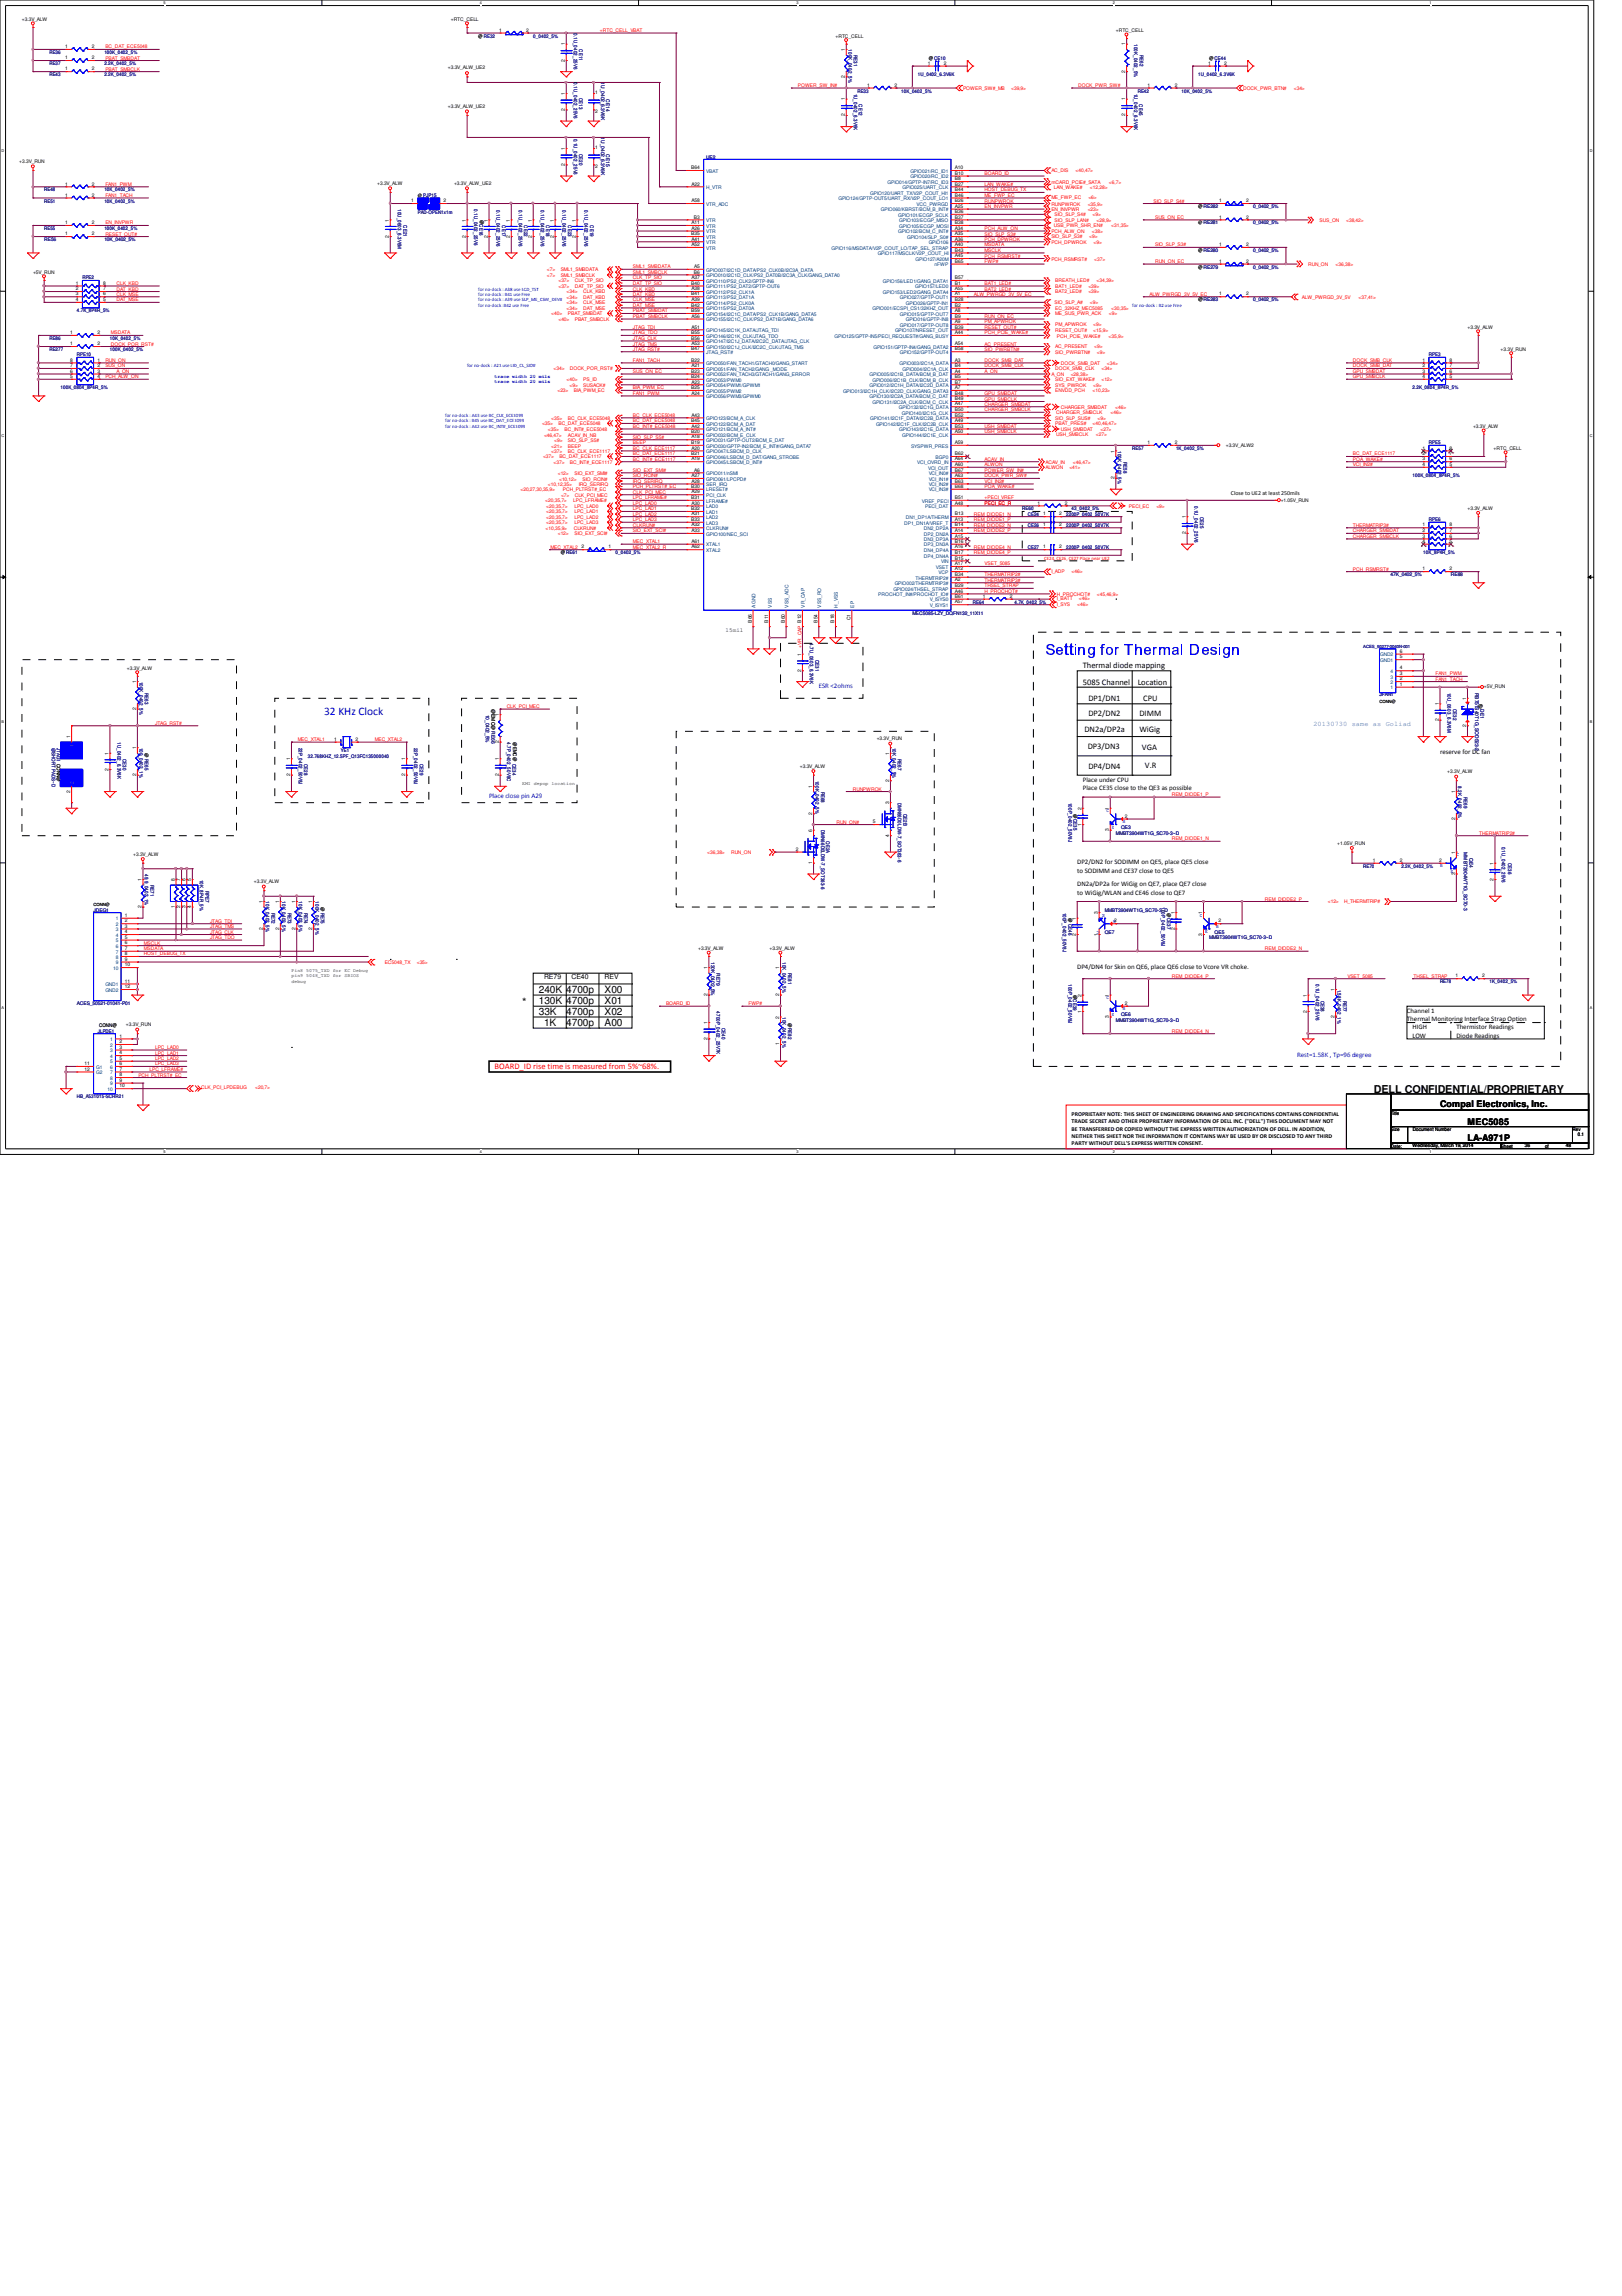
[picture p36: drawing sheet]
<svg xmlns="http://www.w3.org/2000/svg" width="210mm" height="297mm" viewBox="0 0 210 297" stroke-linecap="round" stroke-linejoin="round" font-family="sans-serif">
<defs><g id="words">
<text font-size="2" fill="#00f" x="135.2" y="84.7">Setting for Thermal Design</text>
<text font-size="1.5" fill="#00f" x="42" y="92.5">32 KHz Clock</text>
<text font-size="1.5" x="67.6" y="130.1">*</text>
<text font-size="1.4" x="177.8" y="141.4">DELL CONFIDENTIAL/PROPRIETARY</text>
<g font-size="1.3">
<text x="69.7" y="129.9">130K 4700p</text>
<text x="69.7" y="128.5">240K 4700p</text>
<text x="69.7" y="131.4">33K</text>
<text x="73.3" y="131.4">4700p</text>
<text x="78.2" y="131.4">X02</text>
<text x="78.2" y="129.9">X01</text>
<text x="78.2" y="128.5">X00</text>
<text x="70.4" y="132.8">1K</text>
<text x="73.3" y="132.8">4700p</text>
<text x="78.2" y="132.8">A00</text>
</g>
<g font-size="1.2">
<text x="186.4" y="143.2">Compal Electronics, Inc.</text>
<text x="189.9" y="147.6">LA-A971P</text>
<text x="189.9" y="145.5">MEC5085</text>
</g>
<g font-size="1.1">
<text x="140.1" y="86.4">Thermal diode mapping</text>
<text x="140.1" y="88.6">5085 Channel</text>
<text x="147.2" y="88.6">Location</text>
<text x="140.3" y="94.7">DN2a/DP2a</text>
<text x="140.8" y="90.7">DP1/DN1</text>
<text x="140.8" y="92.7">DP2/DN2</text>
<text x="147.4" y="92.6">DIMM</text>
<text x="147.4" y="94.7">WiGig</text>
<text x="148" y="90.7">CPU</text>
<text x="140.8" y="96.9">DP3/DN3</text>
<text x="140.8" y="99.4">DP4/DN4</text>
<text x="147.8" y="97.1">VGA</text>
<text x="148.2" y="99.4">V.R</text>
</g>
<text font-size="1.1" fill="#f00" x="64" y="138.3">BOARD_ID rise time is measured from 5%~68%.</text>
<g font-size=".9" fill="#00f">
<text x="106" y="89">ESR &lt;2ohms</text>
<text x="63.3" y="103.3">Place close pin A29</text>
<text x="167.9" y="136.7">Rest=1.58K , Tp=96 degree</text>
</g>
<text font-size=".9" fill="#0080ff" x="170" y="93.9">20130730 same as Goliad</text>
<g font-size=".9">
<text x="140.1" y="101.1">Place under CPU</text>
<text x="186.4" y="97.6">reserve for DC fan</text>
<text x="140.1" y="102.2">Place CE35 close to the QE3 as possible</text>
<text x="139.4" y="111.8">DP2/DN2 for SODIMM on QE5, place QE5 close</text>
<text x="139.4" y="112.9">to SODIMM and CE37 close to QE5</text>
<text x="139.4" y="114.6">DN2a/DP2a for WiGig on QE7, place QE7 close</text>
<text x="139.4" y="115.7">to WiGig/WLAN and CE46 close to QE7</text>
<text x="139.4" y="125.3">DP4/DN4 for Skin on QE6, place QE6 close to Vcore VR choke.</text>
<text x="70.4" y="126.7">RE79</text>
<text x="74" y="126.7">CE40</text>
<text x="78.2" y="126.7">REV</text>
<text x="182.1" y="131">Channel 1</text>
<text x="182.1" y="132.1">Thermal Monitoring Interface Strap Option</text>
<text x="182.8" y="133.1">HIGH</text>
<text x="182.8" y="134.2">LOW</text>
<text x="188.5" y="133.1">Thermistor Readings</text>
<text x="188.5" y="134.2">Diode Readings</text>
</g>
<g font-size=".8">
<text x="159.3" y="64">Close to UE2 at least 250mils</text>
<text x="93.9" y="81.7">15mil</text>
<text x="138.7" y="144.4">PROPRIETARY NOTE: THIS SHEET OF ENGINEERING DRAWING AND SPECIFICATIONS CONTAINS CONFIDENTIAL</text>
<text x="138.7" y="145.3">TRADE SECRET AND OTHER PROPRIETARY INFORMATION OF DELL INC. (&quot;DELL&quot;) THIS DOCUMENT MAY NOT</text>
<text x="138.7" y="146.3">BE TRANSFERRED OR COPIED WITHOUT THE EXPRESS WRITTEN AUTHORIZATION OF DELL. IN ADDITION,</text>
<text x="138.7" y="147.2">NEITHER THIS SHEET NOR THE INFORMATION IT CONTAINS WAY BE USED BY OR DISCLOSED TO ANY THIRD</text>
<text x="138.7" y="148.1">PARTY WITHOUT DELL'S EXPRESS WRITTEN CONSENT.</text>
</g>
<g font-size=".6">
<text x="2.8" y="2.8">+3.3V_ALW</text>
<text x="58.3" y="2.8">+RTC_CELL</text>
<text x="61.9" y="4.9">@ RE32</text>
<text x="64.6" y="4.1">1</text>
<text x="68.1" y="4.1">2</text>
<text x="73.1" y="5.9" transform="rotate(-90 73.1 5.9)">1</text>
<text x="108.1" y="4.9">+RTC_CELL</text>
<text x="144.4" y="4.1">+RTC_CELL</text>
<text x="145.6" y="5.9" transform="rotate(-90 145.6 5.9)">1</text>
<text x="8.4" y="9.1">1</text>
<text x="8.4" y="6.2">1</text>
<text x="8.4" y="7.7">1</text>
<text x="11.9" y="9.1">2</text>
<text x="11.9" y="6.2">2</text>
<text x="11.9" y="7.7">2</text>
<text x="58" y="9">+3.3V_ALW_UE2</text>
<text x="73.1" y="8" transform="rotate(-90 73.1 8)">2</text>
<text x="109.3" y="10.1" transform="rotate(-90 109.3 10.1)">2</text>
<text x="109.3" y="6.6" transform="rotate(-90 109.3 6.6)">1</text>
<text x="112.2" y="11.2">1</text>
<text x="115.7" y="11.2">2</text>
<text x="120.1" y="8.4">1</text>
<text x="120.2" y="7.7">@ CE10</text>
<text x="122.1" y="8.4">2</text>
<text x="145.6" y="9.4" transform="rotate(-90 145.6 9.4)">2</text>
<text x="148.5" y="11.2">1</text>
<text x="152" y="11.2">2</text>
<text x="156.3" y="8.4">1</text>
<text x="156.5" y="7.7">@ CE44</text>
<text x="158.4" y="8.4">2</text>
<text x="58" y="14">+3.3V_ALW_UE2</text>
<text x="73.1" y="14.4" transform="rotate(-90 73.1 14.4)">2</text>
<text x="73.1" y="12.3" transform="rotate(-90 73.1 12.3)">1</text>
<text x="77" y="12.2">1</text>
<text x="77" y="14.6">2</text>
<text x="109.3" y="15.1" transform="rotate(-90 109.3 15.1)">2</text>
<text x="109.3" y="13" transform="rotate(-90 109.3 13)">1</text>
<text x="145.6" y="15.1" transform="rotate(-90 145.6 15.1)">2</text>
<text x="145.6" y="13" transform="rotate(-90 145.6 13)">1</text>
<text x="2.5" y="21.1">+3.3V_RUN</text>
<text x="48.8" y="23.9">+3.3V_ALW</text>
<text x="58.8" y="23.9">+3.3V_ALW_UE2</text>
<text x="73.1" y="21.5" transform="rotate(-90 73.1 21.5)">2</text>
<text x="73.1" y="19.4" transform="rotate(-90 73.1 19.4)">1</text>
<text x="77" y="19.3">1</text>
<text x="77" y="21.7">2</text>
<text x="89.5" y="21.9">B64</text>
<text x="123.6" y="22.6">B10</text>
<text x="123.6" y="21.9">A10</text>
<text x="123.6" y="23.3">B8</text>
<text x="8.4" y="25.4">1</text>
<text x="8.4" y="24">1</text>
<text x="8.4" y="29">1</text>
<text x="11.9" y="25.4">2</text>
<text x="11.9" y="24">2</text>
<text x="11.9" y="29">2</text>
<text x="50.3" y="28.7" transform="rotate(-90 50.3 28.7)">1</text>
<text x="53.2" y="26.2">1</text>
<text x="54.1" y="25.4">@</text>
<text x="57.4" y="26.2">2</text>
<text x="60.3" y="28.7" transform="rotate(-90 60.3 28.7)">1</text>
<text x="62.1" y="28.4" transform="rotate(90 62.1 28.4)">@CE16</text>
<text x="63.1" y="28.7" transform="rotate(-90 63.1 28.7)">1</text>
<text x="66" y="28.7" transform="rotate(-90 66 28.7)">1</text>
<text x="68.8" y="28.7" transform="rotate(-90 68.8 28.7)">1</text>
<text x="71.7" y="28.7" transform="rotate(-90 71.7 28.7)">1</text>
<text x="74.5" y="28.7" transform="rotate(-90 74.5 28.7)">1</text>
<text x="89.5" y="24">A22</text>
<text x="89.5" y="26.2">A58</text>
<text x="89.5" y="29">A11</text>
<text x="89.5" y="29.7">A26</text>
<text x="89.8" y="28.3">B3</text>
<text x="123.6" y="26.2">B26</text>
<text x="123.6" y="26.9">A25</text>
<text x="123.6" y="27.6">B36</text>
<text x="123.6" y="29.7">A34</text>
<text x="123.6" y="28.3">B37</text>
<text x="123.6" y="29">B38</text>
<text x="123.6" y="24.7">B44</text>
<text x="123.6" y="25.4">B46</text>
<text x="123.6" y="24">B27</text>
<text x="155.1" y="29">@</text>
<text x="155.1" y="26.9">@RE282</text>
<text x="157.8" y="28.3">1</text>
<text x="157.8" y="26.2">1</text>
<text x="161.2" y="28.3">2</text>
<text x="161.2" y="26.2">2</text>
<text x="4.3" y="35.4">+5V_RUN</text>
<text x="8.4" y="30.4">1</text>
<text x="11.9" y="30.4">2</text>
<text x="50.3" y="30.7" transform="rotate(-90 50.3 30.7)">2</text>
<text x="60.3" y="30.7" transform="rotate(-90 60.3 30.7)">2</text>
<text x="63.1" y="30.7" transform="rotate(-90 63.1 30.7)">2</text>
<text x="66" y="30.7" transform="rotate(-90 66 30.7)">2</text>
<text x="68.8" y="30.7" transform="rotate(-90 68.8 30.7)">2</text>
<text x="71.7" y="30.7" transform="rotate(-90 71.7 30.7)">2</text>
<text x="74.5" y="30.7" transform="rotate(-90 74.5 30.7)">2</text>
<text x="89.5" y="30.4">B35</text>
<text x="89.5" y="31.1">A41</text>
<text x="89.5" y="31.8">A52</text>
<text x="89.8" y="35.4">B6</text>
<text x="89.8" y="34.7">A5</text>
<text x="123.6" y="30.4">A35</text>
<text x="123.6" y="31.1">A36</text>
<text x="123.6" y="31.8">A40</text>
<text x="123.6" y="32.6">B43</text>
<text x="123.6" y="33.3">A45</text>
<text x="123.6" y="34">B65</text>
<text x="155.1" y="34.8">@RE279</text>
<text x="155.1" y="32.6">@RE280</text>
<text x="157.8" y="34">1</text>
<text x="157.8" y="31.8">1</text>
<text x="161.2" y="34">2</text>
<text x="161.2" y="31.8">2</text>
<text x="9.8" y="36.8">1</text>
<text x="9.8" y="37.5">2</text>
<text x="9.8" y="38.2">3</text>
<text x="9.8" y="38.9">4</text>
<text x="13.3" y="38.9">5</text>
<text x="13.3" y="38.2">6</text>
<text x="13.3" y="37.5">7</text>
<text x="13.3" y="36.8">8</text>
<text x="89.5" y="36.8">B40</text>
<text x="89.5" y="38.2">B41</text>
<text x="89.5" y="39.7">B42</text>
<text x="89.5" y="40.4">B59</text>
<text x="89.5" y="36.1">A37</text>
<text x="89.5" y="37.5">A38</text>
<text x="89.5" y="38.9">A39</text>
<text x="89.5" y="41.1">A56</text>
<text x="123.6" y="36.1">B57</text>
<text x="123.6" y="39.7">B2</text>
<text x="123.6" y="40.4">A8</text>
<text x="123.6" y="41.1">B9</text>
<text x="123.6" y="41.8">A9</text>
<text x="123.6" y="37.5">A55</text>
<text x="123.6" y="36.8">B1</text>
<text x="123.6" y="38.2">A1</text>
<text x="123.6" y="38.9">B28</text>
<text x="155.1" y="39">@RE283</text>
<text x="157.8" y="38.2">1</text>
<text x="161.2" y="38.2">2</text>
<text x="9.1" y="47.5">7</text>
<text x="9.1" y="46.8">8</text>
<text x="9.1" y="44.7">1</text>
<text x="9.1" y="43.2">1</text>
<text x="12.6" y="46.8">1</text>
<text x="12.6" y="47.5">2</text>
<text x="12.6" y="44.7">2</text>
<text x="12.6" y="43.2">2</text>
<text x="89.5" y="43.2">B55</text>
<text x="89.5" y="43.9">B56</text>
<text x="89.5" y="46.8">B22</text>
<text x="89.5" y="45.3">B47</text>
<text x="89.5" y="42.5">A51</text>
<text x="89.5" y="44.7">A53</text>
<text x="89.5" y="47.5">A21</text>
<text x="123.6" y="42.5">B39</text>
<text x="123.6" y="43.2">A44</text>
<text x="123.6" y="44.7">A54</text>
<text x="123.6" y="45.3">B58</text>
<text x="123.6" y="46.8">A3</text>
<text x="123.6" y="47.5">B4</text>
<text x="184.1" y="46.8">1</text>
<text x="184.1" y="47.5">2</text>
<text x="187.6" y="47.5">7</text>
<text x="187.6" y="46.8">8</text>
<text x="189.9" y="42.5">+3.3V_ALW</text>
<text x="194.2" y="45.4">+3.3V_RUN</text>
<text x="9.1" y="48.9">5</text>
<text x="9.1" y="48.2">6</text>
<text x="12.6" y="48.2">3</text>
<text x="12.6" y="48.9">4</text>
<text x="89.5" y="48.2">B23</text>
<text x="89.5" y="48.9">B24</text>
<text x="89.5" y="50.3">B25</text>
<text x="89.5" y="49.6">A23</text>
<text x="89.5" y="51.1">A24</text>
<text x="89.5" y="53.9">A43</text>
<text x="123.6" y="48.2">A4</text>
<text x="123.6" y="48.9">B5</text>
<text x="123.6" y="49.6">B7</text>
<text x="123.6" y="50.3">A7</text>
<text x="123.6" y="51.1">B48</text>
<text x="123.6" y="51.8">B49</text>
<text x="123.6" y="52.5">A47</text>
<text x="123.6" y="53.2">B50</text>
<text x="123.6" y="53.9">B52</text>
<text x="184.1" y="48.2">3</text>
<text x="184.1" y="48.9">4</text>
<text x="187.6" y="48.9">5</text>
<text x="187.6" y="48.2">6</text>
<text x="89.5" y="57.4">B19</text>
<text x="89.5" y="56">B20</text>
<text x="89.5" y="58.9">B21</text>
<text x="89.5" y="54.6">B45</text>
<text x="89.5" y="56.7">A18</text>
<text x="89.5" y="59.6">A19</text>
<text x="89.5" y="58.2">A20</text>
<text x="89.5" y="55.3">A42</text>
<text x="123.6" y="58.9">B62</text>
<text x="123.6" y="59.6">A64</text>
<text x="123.6" y="54.6">A49</text>
<text x="123.6" y="55.3">B53</text>
<text x="123.6" y="56">A50</text>
<text x="123.6" y="57.4">A59</text>
<text x="144.2" y="58.5" transform="rotate(-90 144.2 58.5)">1</text>
<text x="148.5" y="57.4">1</text>
<text x="152" y="57.4">2</text>
<text x="158.6" y="57.8">+3.3V_ALW2</text>
<text x="184.1" y="58.2">1</text>
<text x="184.1" y="58.9">2</text>
<text x="184.1" y="59.6">3</text>
<text x="187.6" y="59.6">6</text>
<text x="187.6" y="58.9">7</text>
<text x="187.6" y="58.2">8</text>
<text x="190.6" y="55.4">+3.3V_ALW</text>
<text x="193.3" y="58.2">+RTC_CELL</text>
<text x="89.5" y="63.1">B30</text>
<text x="89.5" y="64.6">B31</text>
<text x="89.5" y="66">B32</text>
<text x="89.5" y="61.7">A27</text>
<text x="89.5" y="62.4">A28</text>
<text x="89.5" y="63.8">A29</text>
<text x="89.5" y="65.3">A30</text>
<text x="89.8" y="61">A6</text>
<text x="123.6" y="65.3">A48</text>
<text x="123.6" y="64.6">B51</text>
<text x="123.6" y="63.1">B68</text>
<text x="123.6" y="62.4">B63</text>
<text x="123.6" y="60.3">A60</text>
<text x="123.6" y="61.7">A63</text>
<text x="123.6" y="61">B67</text>
<text x="134.3" y="65.3">1</text>
<text x="137.8" y="65.3">2</text>
<text x="144.2" y="62" transform="rotate(-90 144.2 62)">2</text>
<text x="165.7" y="64.9">+1.05V_RUN</text>
<text x="184.1" y="60.3">4</text>
<text x="187.6" y="60.3">5</text>
<text x="72.6" y="71.7">@ RE61</text>
<text x="75.3" y="71">2</text>
<text x="78.7" y="71">1</text>
<text x="89.5" y="67.4">B33</text>
<text x="89.5" y="68.8">A33</text>
<text x="89.5" y="70.2">A61</text>
<text x="89.5" y="71">A62</text>
<text x="89.5" y="66.7">A31</text>
<text x="89.5" y="68.1">A32</text>
<text x="123.6" y="66.7">B13</text>
<text x="123.6" y="67.4">A13</text>
<text x="123.6" y="68.1">B14</text>
<text x="123.6" y="68.8">A14</text>
<text x="123.6" y="69.6">A15</text>
<text x="123.6" y="70.2">B16</text>
<text x="123.6" y="71">A16</text>
<text x="123.6" y="71.7">B17</text>
<text x="135" y="71">1</text>
<text x="135" y="68.1">1</text>
<text x="135" y="66.7">1</text>
<text x="137.1" y="71">2</text>
<text x="137.1" y="68.1">2</text>
<text x="137.1" y="66.7">2</text>
<text x="153.5" y="69.1" transform="rotate(-90 153.5 69.1)">2</text>
<text x="153.5" y="67.1" transform="rotate(-90 153.5 67.1)">1</text>
<text x="184.1" y="68.1">1</text>
<text x="184.1" y="68.8">2</text>
<text x="184.1" y="69.6">3</text>
<text x="184.1" y="70.2">4</text>
<text x="187.6" y="70.2">5</text>
<text x="187.6" y="69.6">6</text>
<text x="187.6" y="68.8">7</text>
<text x="187.6" y="68.1">8</text>
<text x="189.9" y="66">+3.3V_ALW</text>
<text x="123.6" y="75.9">B29</text>
<text x="123.6" y="76.7">A46</text>
<text x="123.6" y="73.1">A17</text>
<text x="123.6" y="72.4">B15</text>
<text x="123.6" y="73.8">A12</text>
<text x="123.6" y="74.5">B34</text>
<text x="123.6" y="75.2">A2</text>
<text x="123.6" y="77.3">B61</text>
<text x="127.2" y="77.3">1</text>
<text x="130.7" y="77.3">2</text>
<text x="184.1" y="73.8">1</text>
<text x="187.6" y="73.8">2</text>
<text x="97.3" y="80.6" transform="rotate(-90 97.3 80.6)">B66</text>
<text x="99.4" y="80.6" transform="rotate(-90 99.4 80.6)">B11</text>
<text x="101.6" y="80.6" transform="rotate(-90 101.6 80.6)">B60</text>
<text x="105.8" y="80.6" transform="rotate(-90 105.8 80.6)">B54</text>
<text x="107.9" y="80.6" transform="rotate(-90 107.9 80.6)">B18</text>
<text x="110.1" y="80.3" transform="rotate(-90 110.1 80.3)">C1</text>
<text x="123.6" y="78.1">A57</text>
<text x="16.4" y="86.7">+3.3V_ALW</text>
<text x="17.6" y="88.4" transform="rotate(-90 17.6 88.4)">1</text>
<text x="103.7" y="86.9" transform="rotate(-90 103.7 86.9)">2</text>
<text x="103.7" y="84.8" transform="rotate(-90 103.7 84.8)">1</text>
<text x="181.1" y="88.7">1</text>
<text x="181.1" y="88">2</text>
<text x="181.1" y="87.3">3</text>
<text x="181.1" y="85.2">5</text>
<text x="181.1" y="84.5">6</text>
<text x="181.1" y="86.6">4</text>
<text x="192" y="89.1">+5V_RUN</text>
<text x="9.1" y="95.5" transform="rotate(-90 9.1 95.5)">1</text>
<text x="17.6" y="91.9" transform="rotate(-90 17.6 91.9)">2</text>
<text x="43.3" y="95.8">1</text>
<text x="46" y="95.8">2</text>
<text x="63.6" y="91.7" transform="rotate(90 63.6 91.7)">@EMC@ RE66</text>
<text x="64.6" y="92.7" transform="rotate(-90 64.6 92.7)">1</text>
<text x="113.5" y="95.8">+3.3V_RUN</text>
<text x="178.5" y="90.9">CONN@</text>
<text x="186.2" y="93.3" transform="rotate(-90 186.2 93.3)">2</text>
<text x="186.2" y="91.2" transform="rotate(-90 186.2 91.2)">1</text>
<text x="189.7" y="94" transform="rotate(-90 189.7 94)">2</text>
<text x="189.7" y="90.6" transform="rotate(-90 189.7 90.6)">1</text>
<text x="191.3" y="91.7">@</text>
<text x="14.1" y="99.7" transform="rotate(-90 14.1 99.7)">2</text>
<text x="14.1" y="97.7" transform="rotate(-90 14.1 97.7)">1</text>
<text x="17.6" y="100.4" transform="rotate(-90 17.6 100.4)">2</text>
<text x="17.6" y="96.9" transform="rotate(-90 17.6 96.9)">1</text>
<text x="18.8" y="97.5" transform="rotate(90 18.8 97.5)">@ RE65</text>
<text x="37.5" y="100.4" transform="rotate(-90 37.5 100.4)">2</text>
<text x="37.5" y="98.3" transform="rotate(-90 37.5 98.3)">1</text>
<text x="52.5" y="100.4" transform="rotate(-90 52.5 100.4)">2</text>
<text x="52.5" y="98.3" transform="rotate(-90 52.5 98.3)">1</text>
<text x="64.6" y="100.4" transform="rotate(-90 64.6 100.4)">2</text>
<text x="64.6" y="98.3" transform="rotate(-90 64.6 98.3)">1</text>
<text x="64.6" y="96.1" transform="rotate(-90 64.6 96.1)">2</text>
<text x="66.4" y="96" transform="rotate(90 66.4 96)">@EMC@ CE34</text>
<text x="67.6" y="101.6">EMI depop location</text>
<text x="103.5" y="99.3">+3.3V_ALW</text>
<text x="105.1" y="101.9" transform="rotate(-90 105.1 101.9)">1</text>
<text x="115.1" y="101.1" transform="rotate(-90 115.1 101.1)">2</text>
<text x="115.1" y="97.7" transform="rotate(-90 115.1 97.7)">1</text>
<text x="187.3" y="100">+3.3V_ALW</text>
<text x="9.1" y="102.6" transform="rotate(-90 9.1 102.6)">2</text>
<text x="105.1" y="107.6" transform="rotate(-90 105.1 107.6)">6</text>
<text x="105.1" y="105.4" transform="rotate(-90 105.1 105.4)">2</text>
<text x="112.9" y="106.5">5</text>
<text x="115.1" y="104.1" transform="rotate(-90 115.1 104.1)">3</text>
<text x="138.9" y="105.3" transform="rotate(90 138.9 105.3)">@CE35</text>
<text x="140" y="106.8" transform="rotate(-90 140 106.8)">1</text>
<text x="140" y="104.8" transform="rotate(-90 140 104.8)">2</text>
<text x="143.5" y="107.5" transform="rotate(-90 143.5 107.5)">3</text>
<text x="143.5" y="104.8" transform="rotate(-90 143.5 104.8)">1</text>
<text x="145.6" y="105.8">2</text>
<text x="188.3" y="106.1" transform="rotate(-90 188.3 106.1)">2</text>
<text x="188.3" y="102.6" transform="rotate(-90 188.3 102.6)">1</text>
<text x="17.2" y="110.7">+3.3V_ALW</text>
<text x="103" y="110.1">2</text>
<text x="105.1" y="111.8" transform="rotate(-90 105.1 111.8)">1</text>
<text x="115.1" y="108.2" transform="rotate(-90 115.1 108.2)">4</text>
<text x="173.1" y="109.3">+1.05V_RUN</text>
<text x="177.7" y="111.5">1</text>
<text x="181.1" y="111.5">2</text>
<text x="186.2" y="111.5">2</text>
<text x="188.3" y="113.2" transform="rotate(-90 188.3 113.2)">3</text>
<text x="188.3" y="110.4" transform="rotate(-90 188.3 110.4)">1</text>
<text x="193.3" y="113.9" transform="rotate(-90 193.3 113.9)">2</text>
<text x="193.3" y="111.9" transform="rotate(-90 193.3 111.9)">1</text>
<text x="12.1" y="117.2">CONN@</text>
<text x="16.2" y="119.3">2</text>
<text x="16.2" y="118.6">1</text>
<text x="18.3" y="117.5" transform="rotate(-90 18.3 117.5)">2</text>
<text x="18.3" y="114" transform="rotate(-90 18.3 114)">1</text>
<text x="22.6" y="117.5" transform="rotate(-90 22.6 117.5)">1</text>
<text x="22.6" y="114" transform="rotate(-90 22.6 114)">8</text>
<text x="23.3" y="117.5" transform="rotate(-90 23.3 117.5)">2</text>
<text x="23.3" y="114" transform="rotate(-90 23.3 114)">7</text>
<text x="24" y="117.5" transform="rotate(-90 24 117.5)">3</text>
<text x="24" y="114" transform="rotate(-90 24 114)">6</text>
<text x="24.7" y="117.5" transform="rotate(-90 24.7 117.5)">4</text>
<text x="24.7" y="114" transform="rotate(-90 24.7 114)">5</text>
<text x="32.9" y="114.3">+3.3V_ALW</text>
<text x="34" y="116.8" transform="rotate(-90 34 116.8)">1</text>
<text x="36.1" y="116.8" transform="rotate(-90 36.1 116.8)">1</text>
<text x="38.2" y="116.8" transform="rotate(-90 38.2 116.8)">1</text>
<text x="40.4" y="116.8" transform="rotate(-90 40.4 116.8)">1</text>
<text x="41.5" y="117.3" transform="rotate(90 41.5 117.3)">@ RE75</text>
<text x="138.3" y="118.8" transform="rotate(90 138.3 118.8)">@ CE46</text>
<text x="139.2" y="119" transform="rotate(-90 139.2 119)">1</text>
<text x="142.1" y="118.3" transform="rotate(-90 142.1 118.3)">3</text>
<text x="144.2" y="119.3">2</text>
<text x="151" y="118.1" transform="rotate(90 151 118.1)">@ CE37</text>
<text x="152" y="118.3" transform="rotate(-90 152 118.3)">1</text>
<text x="155.6" y="118.3" transform="rotate(-90 155.6 118.3)">1</text>
<text x="157.7" y="119.3">2</text>
<text x="16.2" y="120.7">4</text>
<text x="16.2" y="120">3</text>
<text x="16.2" y="122.2">6</text>
<text x="16.2" y="121.5">5</text>
<text x="16.2" y="122.9">7</text>
<text x="16.2" y="123.6">8</text>
<text x="16.2" y="124.3">9</text>
<text x="16.2" y="125">10</text>
<text x="34" y="120.4" transform="rotate(-90 34 120.4)">2</text>
<text x="36.1" y="120.4" transform="rotate(-90 36.1 120.4)">2</text>
<text x="37.7" y="125.7">Pin8 5075_TXD for EC Debug</text>
<text x="38.2" y="120.4" transform="rotate(-90 38.2 120.4)">2</text>
<text x="40.4" y="120.4" transform="rotate(-90 40.4 120.4)">2</text>
<text x="90.3" y="122.9">+3.3V_ALW</text>
<text x="91.6" y="125.4" transform="rotate(-90 91.6 125.4)">1</text>
<text x="99.6" y="122.9">+3.3V_ALW</text>
<text x="100.8" y="125.4" transform="rotate(-90 100.8 125.4)">1</text>
<text x="139.2" y="121" transform="rotate(-90 139.2 121)">2</text>
<text x="142.1" y="121" transform="rotate(-90 142.1 121)">1</text>
<text x="152" y="120.4" transform="rotate(-90 152 120.4)">2</text>
<text x="155.6" y="121" transform="rotate(-90 155.6 121)">3</text>
<text x="16.2" y="127.1">11</text>
<text x="16.2" y="127.8">12</text>
<text x="37.7" y="126.4">pin9 5048_TXD for SBIOS</text>
<text x="37.7" y="127.2">debug</text>
<text x="91.6" y="128.9" transform="rotate(-90 91.6 128.9)">2</text>
<text x="100.8" y="131.8" transform="rotate(-90 100.8 131.8)">2</text>
<text x="100.8" y="128.9" transform="rotate(-90 100.8 128.9)">2</text>
<text x="138.9" y="128.7" transform="rotate(90 138.9 128.7)">@CE39</text>
<text x="140" y="131" transform="rotate(-90 140 131)">1</text>
<text x="140" y="128.9" transform="rotate(-90 140 128.9)">2</text>
<text x="143.5" y="131.7" transform="rotate(-90 143.5 131.7)">3</text>
<text x="143.5" y="128.9" transform="rotate(-90 143.5 128.9)">1</text>
<text x="145.6" y="130">2</text>
<text x="169.1" y="131" transform="rotate(-90 169.1 131)">2</text>
<text x="169.1" y="128.9" transform="rotate(-90 169.1 128.9)">1</text>
<text x="172.7" y="131.7" transform="rotate(-90 172.7 131.7)">2</text>
<text x="172.7" y="128.2" transform="rotate(-90 172.7 128.2)">1</text>
<text x="188.3" y="126.4">1</text>
<text x="191.8" y="126.4">2</text>
<text x="10.9" y="137.8">11</text>
<text x="12.8" y="132.9">CONN@</text>
<text x="15.5" y="134.2">1</text>
<text x="15.5" y="135">2</text>
<text x="15.5" y="135.7">3</text>
<text x="15.5" y="136.4">4</text>
<text x="15.5" y="137.1">5</text>
<text x="15.5" y="137.8">6</text>
<text x="16.3" y="132.8">+3.3V_RUN</text>
<text x="91.6" y="134.6" transform="rotate(-90 91.6 134.6)">2</text>
<text x="91.6" y="132.5" transform="rotate(-90 91.6 132.5)">1</text>
<text x="100.8" y="135.3" transform="rotate(-90 100.8 135.3)">1</text>
<text x="102" y="132.3" transform="rotate(90 102 132.3)">@ RE82</text>
<text x="10.9" y="138.5">12</text>
<text x="15.5" y="138.5">7</text>
<text x="15.5" y="139.2">8</text>
<text x="15.5" y="140">9</text>
<text x="15.5" y="140.7">10</text>
<text x="180" y="144.2">Title</text>
<text x="180" y="146.3">Size</text>
<text x="180" y="148.5">Date:</text>
<text x="182.8" y="148.4">Wednesday, March 19, 2014</text>
<text x="182.8" y="146.3">Document Number</text>
<text x="194.2" y="148.5">Sheet</text>
<text x="197.3" y="148.4">36</text>
<text x="199.9" y="148.5">of</text>
<text x="202.6" y="148.4">48</text>
<text x="203.5" y="146.3">Rev</text>
<text x="204.2" y="147">0.1</text>
</g>
<g font-size=".6" fill="#000080">
<text x="69" y="4.9">0_0402_5%</text>
<text x="74.3" y="4.3" transform="rotate(90 74.3 4.3)">0.1U_0402_25V6</text>
<text x="146.8" y="5.7" transform="rotate(90 146.8 5.7)">100K_0402_5%</text>
<text x="6.4" y="9.9">RE43</text>
<text x="6.4" y="7">RE36</text>
<text x="6.4" y="8.4">RE37</text>
<text x="13.5" y="9.9">2.2K_0402_5%</text>
<text x="13.5" y="7">100K_0402_5%</text>
<text x="13.5" y="8.4">2.2K_0402_5%</text>
<text x="74.3" y="10.7" transform="rotate(90 74.3 10.7)">0.1U_0402_25V6</text>
<text x="74.9" y="6.4" transform="rotate(90 74.9 6.4)">CE11</text>
<text x="77.8" y="10.7" transform="rotate(90 77.8 10.7)">1U_0402_6.3V6K</text>
<text x="109.8" y="6.4" transform="rotate(90 109.8 6.4)">100K_0402_5%</text>
<text x="110.5" y="7.1" transform="rotate(90 110.5 7.1)">RE31</text>
<text x="111" y="12">RE33</text>
<text x="116.6" y="12">10K_0402_5%</text>
<text x="118.8" y="9.9">1U_0402_6.3V6K</text>
<text x="147.2" y="12">RE42</text>
<text x="147.5" y="7.1" transform="rotate(90 147.5 7.1)">RE62</text>
<text x="152.9" y="12">10K_0402_5%</text>
<text x="155.1" y="9.9">1U_0402_6.3V6K</text>
<text x="74.3" y="17.9" transform="rotate(90 74.3 17.9)">0.1U_0402_25V6</text>
<text x="74.9" y="12.7" transform="rotate(90 74.9 12.7)">CE13</text>
<text x="77.8" y="17.8" transform="rotate(90 77.8 17.8)">1U_0402_6.3V6K</text>
<text x="78.4" y="12.8" transform="rotate(90 78.4 12.8)">CE14</text>
<text x="110.5" y="12.1" transform="rotate(90 110.5 12.1)">1U_0402_6.3V6K</text>
<text x="111.1" y="13.5" transform="rotate(90 111.1 13.5)">CE12</text>
<text x="146.8" y="12.1" transform="rotate(90 146.8 12.1)">1U_0402_6.3V6K</text>
<text x="147.4" y="13.5" transform="rotate(90 147.4 13.5)">CE45</text>
<text x="74.9" y="19.9" transform="rotate(90 74.9 19.9)">CE20</text>
<text x="78.4" y="19.9" transform="rotate(90 78.4 19.9)">CE15</text>
<text x="91.4" y="20.5">UE2</text>
<text x="5.7" y="26.2">RE51</text>
<text x="5.7" y="24.8">RE48</text>
<text x="5.7" y="29.8">RE55</text>
<text x="13.5" y="26.2">10K_0402_5%</text>
<text x="13.5" y="24.8">10K_0402_5%</text>
<text x="13.5" y="29.8">100K_0402_5%</text>
<text x="51.5" y="27.1" transform="rotate(90 51.5 27.1)">10U_0603_6.3V6M</text>
<text x="52.2" y="29.2" transform="rotate(90 52.2 29.2)">CE21</text>
<text x="54.1" y="27.6">PAD-OPEN1x1m</text>
<text x="54.8" y="25.5">PJP15</text>
<text x="61.3" y="27.1" transform="rotate(90 61.3 27.1)">0.1U_0402_25V6</text>
<text x="64.3" y="27.2" transform="rotate(90 64.3 27.2)">0.1U_0402_25V6</text>
<text x="65" y="29.2" transform="rotate(90 65 29.2)">CE17</text>
<text x="67.1" y="27.2" transform="rotate(90 67.1 27.2)">0.1U_0402_25V6</text>
<text x="67.8" y="29.2" transform="rotate(90 67.8 29.2)">CE22</text>
<text x="70" y="27.2" transform="rotate(90 70 27.2)">0.1U_0402_25V6</text>
<text x="70.7" y="29.2" transform="rotate(90 70.7 29.2)">CE18</text>
<text x="72.8" y="27.2" transform="rotate(90 72.8 27.2)">0.1U_0402_25V6</text>
<text x="73.5" y="29.2" transform="rotate(90 73.5 29.2)">CE23</text>
<text x="75.6" y="27.2" transform="rotate(90 75.6 27.2)">0.1U_0402_25V6</text>
<text x="76.4" y="29.2" transform="rotate(90 76.4 29.2)">CE19</text>
<text x="155.7" y="29">RE281</text>
<text x="162.2" y="29">0_0402_5%</text>
<text x="162.2" y="26.9">0_0402_5%</text>
<text x="5.7" y="31.2">RE56</text>
<text x="13.5" y="31.2">10K_0402_5%</text>
<text x="162.2" y="34.8">0_0402_5%</text>
<text x="162.2" y="32.6">0_0402_5%</text>
<text x="9.9" y="40.4">4.7K_8P4R_5%</text>
<text x="10.7" y="36.2">RPE2</text>
<text x="162.2" y="39">0_0402_5%</text>
<text x="6.4" y="45.4">RE277</text>
<text x="6.4" y="44">RE86</text>
<text x="9.9" y="46.1">RPE10</text>
<text x="14.2" y="45.4">100K_0402_5%</text>
<text x="14.2" y="44">10K_0402_5%</text>
<text x="184.9" y="46.1">RPE3</text>
<text x="7.8" y="50.4">100K_0804_8P4R_5%</text>
<text x="182.8" y="50.4">2.2K_0804_8P4R_5%</text>
<text x="144.7" y="58.3" transform="rotate(90 144.7 58.3)">100K_0402_5%</text>
<text x="145.4" y="59.7" transform="rotate(90 145.4 59.7)">RE58</text>
<text x="146.5" y="58.2">RE57</text>
<text x="152.2" y="58.2">1K_0402_5%</text>
<text x="184.9" y="57.5">RPE5</text>
<text x="154.6" y="65.4" transform="rotate(90 154.6 65.4)">0.1U_0402_25V6</text>
<text x="182.8" y="61.8">100K_0804_8P4R_5%</text>
<text x="79.7" y="71.7">0_0402_5%</text>
<text x="132.3" y="66">RE60</text>
<text x="133" y="71">CE27</text>
<text x="133" y="68.2">CE26</text>
<text x="133" y="66.8">CE24</text>
<text x="138" y="71">2200P_0402_50V7K</text>
<text x="138" y="68.2">2200P_0402_50V7K</text>
<text x="138" y="66.8">2200P_0402_50V7K</text>
<text x="138.7" y="66">43_0402_5%</text>
<text x="155.3" y="66.8" transform="rotate(90 155.3 66.8)">CE25</text>
<text x="184.2" y="71.7">10K_8P4R_5%</text>
<text x="184.9" y="67.4">RPE6</text>
<text x="180" y="74.5">47K_0402_5%</text>
<text x="187.7" y="74.5">RE88</text>
<text x="104.8" y="83.2" transform="rotate(90 104.8 83.2)">4.7U_0603_6.3V6K</text>
<text x="118.1" y="79.5">MEC5085-LZY_DQFN132_11X11</text>
<text x="125.9" y="78.1">RE64</text>
<text x="131.3" y="78.1">4.7K_0402_5%</text>
<text x="176.4" y="83.8">ACES_50277-0040N-001</text>
<text x="18" y="88.2" transform="rotate(90 18 88.2)">100K_0402_5%</text>
<text x="18.8" y="89.6" transform="rotate(90 18.8 89.6)">RE63</text>
<text x="105.5" y="85.3" transform="rotate(90 105.5 85.3)">CE31</text>
<text x="187.3" y="89.6" transform="rotate(90 187.3 89.6)">10U_0603_6.3V6M</text>
<text x="190.9" y="89.6" transform="rotate(90 190.9 89.6)">RB751S40T1G_SOD523-2</text>
<text x="62.9" y="92.5" transform="rotate(90 62.9 92.5)">10_0402_5%</text>
<text x="178.5" y="90.1">JFAN1</text>
<text x="188" y="91.7" transform="rotate(90 188 91.7)">CE32</text>
<text x="191.6" y="91.7" transform="rotate(90 191.6 91.7)">DE1</text>
<text x="6.7" y="96.7" transform="rotate(90 6.7 96.7)">@SHORT PADS~D</text>
<text x="7.4" y="96.7" transform="rotate(90 7.4 96.7)">JTAG1 CONN@</text>
<text x="15.2" y="96" transform="rotate(90 15.2 96)">1U_0402_6.3V6K</text>
<text x="15.9" y="98.2" transform="rotate(90 15.9 98.2)">CE30</text>
<text x="18" y="96.7" transform="rotate(90 18 96.7)">100_0402_1%</text>
<text x="38.7" y="96.7" transform="rotate(90 38.7 96.7)">22P_0402_50V8J</text>
<text x="39.4" y="98.8" transform="rotate(90 39.4 98.8)">CE28</text>
<text x="39.8" y="98">32.768KHZ_12.5PF_Q13FC135000040</text>
<text x="44.1" y="97.3">YE1</text>
<text x="53.6" y="96.7" transform="rotate(90 53.6 96.7)">22P_0402_50V8J</text>
<text x="54.3" y="98.8" transform="rotate(90 54.3 98.8)">CE29</text>
<text x="65.6" y="96" transform="rotate(90 65.6 96)">4.7P_0402_50V8C</text>
<text x="105.5" y="101" transform="rotate(90 105.5 101)">100K_0402_5%</text>
<text x="115.5" y="96.7" transform="rotate(90 115.5 96.7)">10K_0402_5%</text>
<text x="116.2" y="98.2" transform="rotate(90 116.2 98.2)">RE67</text>
<text x="188.7" y="101.7" transform="rotate(90 188.7 101.7)">8.2K_0402_5%</text>
<text x="106.3" y="107.4" transform="rotate(90 106.3 107.4)">DMN66D0LDW-7_SOT363-6</text>
<text x="106.3" y="102.4" transform="rotate(90 106.3 102.4)">RE68</text>
<text x="116.2" y="103.8" transform="rotate(90 116.2 103.8)">DMN66D0LDW-7_SOT363-6</text>
<text x="116.9" y="105.3" transform="rotate(90 116.9 105.3)">QE2B</text>
<text x="138.3" y="103.8" transform="rotate(90 138.3 103.8)">100P_0402_50V8J</text>
<text x="144.4" y="108">MMBT3904WT1G_SC70-3~D</text>
<text x="145.1" y="107.3">QE3</text>
<text x="189.4" y="103.1" transform="rotate(90 189.4 103.1)">RE69</text>
<text x="18.8" y="113.1" transform="rotate(90 18.8 113.1)">49.9_0402_1%</text>
<text x="25.9" y="113.8" transform="rotate(90 25.9 113.8)">10K_8P4R_5%</text>
<text x="106.9" y="108.8" transform="rotate(90 106.9 108.8)">QE2A</text>
<text x="176.4" y="112.3">RE70</text>
<text x="181.4" y="112.3">2.2K_0402_5%</text>
<text x="189.4" y="110.2" transform="rotate(90 189.4 110.2)">MMBT3904WT1G_SC70-3</text>
<text x="190.2" y="111" transform="rotate(90 190.2 111)">QE4</text>
<text x="194.4" y="109.5" transform="rotate(90 194.4 109.5)">0.1U_0402_25V6</text>
<text x="195.2" y="111.7" transform="rotate(90 195.2 111.7)">CE36</text>
<text x="12.1" y="117.9">JDEG1</text>
<text x="19.5" y="114.5" transform="rotate(90 19.5 114.5)">RE71</text>
<text x="26.6" y="115.2" transform="rotate(90 26.6 115.2)">RPE7</text>
<text x="34.4" y="116.6" transform="rotate(90 34.4 116.6)">10K_0402_5%</text>
<text x="35.1" y="118.1" transform="rotate(90 35.1 118.1)">RE72</text>
<text x="36.5" y="116.6" transform="rotate(90 36.5 116.6)">10K_0402_5%</text>
<text x="37.3" y="118.1" transform="rotate(90 37.3 118.1)">RE73</text>
<text x="38.7" y="116.6" transform="rotate(90 38.7 116.6)">10K_0402_5%</text>
<text x="39.4" y="118.1" transform="rotate(90 39.4 118.1)">RE74</text>
<text x="40.8" y="116.6" transform="rotate(90 40.8 116.6)">100K_0402_5%</text>
<text x="137.5" y="118.1" transform="rotate(90 137.5 118.1)">100P_0402_50V8J</text>
<text x="143" y="117.9">MMBT3904WT1G_SC70-3~D</text>
<text x="150.3" y="117.3" transform="rotate(90 150.3 117.3)">100P_0402_50V8J</text>
<text x="92" y="124.5" transform="rotate(90 92 124.5)">130K_0402_5%</text>
<text x="92.7" y="125.9" transform="rotate(90 92.7 125.9)">RE79</text>
<text x="101.3" y="124.5" transform="rotate(90 101.3 124.5)">10K_0402_5%</text>
<text x="102" y="125.9" transform="rotate(90 102 125.9)">RE81</text>
<text x="143" y="120.8">QE7</text>
<text x="156.5" y="121.5">MMBT3904WT1G_SC70-3~D</text>
<text x="157.2" y="120.8">QE5</text>
<text x="9.9" y="130">ACES_50521-01041-P01</text>
<text x="92.7" y="130.9" transform="rotate(90 92.7 130.9)">4700P_0402_25V7K</text>
<text x="101.3" y="131.6" transform="rotate(90 101.3 131.6)">10K_0402_5%</text>
<text x="138.3" y="127.3" transform="rotate(90 138.3 127.3)">100P_0402_50V8J</text>
<text x="145.1" y="131.4">QE6</text>
<text x="170.3" y="127.3" transform="rotate(90 170.3 127.3)">0.1U_0402_25V6</text>
<text x="170.9" y="129.5" transform="rotate(90 170.9 129.5)">CE38</text>
<text x="173.1" y="128" transform="rotate(90 173.1 128)">1.58K_0402_1%</text>
<text x="173.8" y="129.5" transform="rotate(90 173.8 129.5)">RE77</text>
<text x="186.4" y="127.2">RE78</text>
<text x="192.7" y="127.2">1K_0402_5%</text>
<text x="12.7" y="133.6">JLPDE1</text>
<text x="93.4" y="133" transform="rotate(90 93.4 133)">CE40</text>
<text x="144.4" y="132.2">MMBT3904WT1G_SC70-3~D</text>
<text x="9.9" y="142.1">HB_A531015-SCHR21</text>
</g>
<g font-size=".6" fill="#f00">
<text x="77.6" y="4.1">+RTC_CELL_VBAT</text>
<text x="13.6" y="6.3">BC_DAT_ECE5048</text>
<text x="13.6" y="9.1">PBAT_SMBCLK</text>
<text x="13.6" y="7.7">PBAT_SMBDAT</text>
<text x="103.3" y="11.3">POWER_SW_IN#</text>
<text x="124.6" y="11.6">POWER_SW#_MB</text>
<text x="130.9" y="11.6">&lt;39,9&gt;</text>
<text x="139.5" y="11.3">DOCK_PWR_SW#</text>
<text x="160.9" y="11.6">DOCK_PWR_BTN#</text>
<text x="167.4" y="11.6">&lt;34&gt;</text>
<text x="127.4" y="22.6">BOARD_ID</text>
<text x="136.1" y="22.2">AC_DIS</text>
<text x="136.1" y="23.8">mCARD_PCIE#_SATA</text>
<text x="139.2" y="22.2">&lt;40,47&gt;</text>
<text x="143.5" y="23.8">&lt;6,7&gt;</text>
<text x="13.6" y="29">EN_INVPWR</text>
<text x="13.6" y="24">FAN1_PWM</text>
<text x="13.6" y="25.5">FAN1_TACH</text>
<text x="127.4" y="26.9">EN_INVPWR</text>
<text x="127.4" y="25.5">ME_FWP_EC</text>
<text x="127.4" y="24.8">HOST_DEBUG_TX</text>
<text x="127.4" y="24">LAN_WAKE#</text>
<text x="127.4" y="26.2">RUNPWROK</text>
<text x="127.4" y="29.8">PCH_ALW_ON</text>
<text x="136.1" y="26.6">RUNPWROK</text>
<text x="136.1" y="27.3">EN_INVPWR</text>
<text x="136.1" y="25.8">ME_FWP_EC</text>
<text x="136.4" y="24.4">LAN_WAKE#</text>
<text x="136.4" y="29.4">USB_PWR_SHR_EN#</text>
<text x="136.5" y="28">SIO_SLP_S4#</text>
<text x="136.5" y="28.7">SIO_SLP_LAN#</text>
<text x="140.8" y="27.3">&lt;23&gt;</text>
<text x="140.8" y="26.6">&lt;35,9&gt;</text>
<text x="140.8" y="25.8">&lt;6&gt;</text>
<text x="141.1" y="24.4">&lt;12,28&gt;</text>
<text x="141.4" y="28">&lt;9&gt;</text>
<text x="141.9" y="28.7">&lt;28,9&gt;</text>
<text x="143.8" y="29.4">&lt;31,35&gt;</text>
<text x="149.3" y="26.2">SIO_SLP_S4#</text>
<text x="149.5" y="28.3">SUS_ON_EC</text>
<text x="170.8" y="28.7">SUS_ON</text>
<text x="174.2" y="28.7">&lt;38,42&gt;</text>
<text x="13.6" y="30.5">RESET_OUT#</text>
<text x="70.8" y="35.1">&lt;7&gt;</text>
<text x="70.8" y="35.8">&lt;7&gt;</text>
<text x="72.6" y="35.1">SML1_SMBDATA</text>
<text x="72.6" y="35.8">SML1_SMBCLK</text>
<text x="81.9" y="35.4">SML1_SMBCLK</text>
<text x="81.9" y="34.7">SML1_SMBDATA</text>
<text x="127.4" y="30.5">SIO_SLP_S3#</text>
<text x="127.4" y="34">FWP#</text>
<text x="127.4" y="32.6">MSCLK</text>
<text x="127.4" y="31.9">MSDATA</text>
<text x="127.4" y="31.2">PCH_DPWROK</text>
<text x="127.4" y="33.3">PCH_RSMRST#</text>
<text x="136.1" y="31.6">PCH_DPWROK</text>
<text x="136.1" y="33.7">PCH_RSMRST#</text>
<text x="136.1" y="30.2">PCH_ALW_ON</text>
<text x="136.1" y="30.8">SIO_SLP_S3#</text>
<text x="141" y="30.8">&lt;9&gt;</text>
<text x="141.3" y="30.2">&lt;38&gt;</text>
<text x="141.5" y="31.6">&lt;9&gt;</text>
<text x="141.6" y="33.7">&lt;37&gt;</text>
<text x="149.5" y="31.9">SIO_SLP_S3#</text>
<text x="149.5" y="34">RUN_ON_EC</text>
<text x="169.3" y="34.4">RUN_ON</text>
<text x="172.8" y="34.4">&lt;36,38&gt;</text>
<text x="15.1" y="36.9">CLK_KBD</text>
<text x="15.1" y="38.3">CLK_MSE</text>
<text x="15.1" y="37.6">DAT_KBD</text>
<text x="15.1" y="39">DAT_MSE</text>
<text x="71.3" y="40.8">&lt;40&gt;</text>
<text x="72.3" y="36.5">&lt;37&gt;</text>
<text x="72.3" y="37.2">&lt;37&gt;</text>
<text x="72.3" y="41.5">&lt;40&gt;</text>
<text x="73.3" y="37.9">&lt;34&gt;</text>
<text x="73.3" y="39.4">&lt;34&gt;</text>
<text x="73.3" y="38.7">&lt;34&gt;</text>
<text x="73.3" y="40.1">&lt;34&gt;</text>
<text x="73.5" y="40.8">PBAT_SMBDAT</text>
<text x="74.4" y="41.5">PBAT_SMBCLK</text>
<text x="74.4" y="36.5">CLK_TP_SIO</text>
<text x="74.4" y="37.2">DAT_TP_SIO</text>
<text x="75.5" y="37.9">CLK_KBD</text>
<text x="75.5" y="39.4">CLK_MSE</text>
<text x="75.5" y="38.7">DAT_KBD</text>
<text x="75.5" y="40.1">DAT_MSE</text>
<text x="81.9" y="36.2">CLK_TP_SIO</text>
<text x="81.9" y="36.9">DAT_TP_SIO</text>
<text x="81.9" y="41.1">PBAT_SMBCLK</text>
<text x="81.9" y="40.4">PBAT_SMBDAT</text>
<text x="81.9" y="37.6">CLK_KBD</text>
<text x="81.9" y="39">CLK_MSE</text>
<text x="81.9" y="38.3">DAT_KBD</text>
<text x="81.9" y="39.7">DAT_MSE</text>
<text x="126" y="38.3">ALW_PWRGD_3V_5V_EC</text>
<text x="127.4" y="36.9">BAT1_LED#</text>
<text x="127.4" y="41.8">PM_APWROK</text>
<text x="127.4" y="37.6">BAT2_LED#</text>
<text x="127.4" y="41.1">RUN_ON_EC</text>
<text x="136.5" y="39.4">SIO_SLP_A#</text>
<text x="136.6" y="37.9">BAT2_LED#</text>
<text x="136.6" y="40.8">ME_SUS_PWR_ACK</text>
<text x="136.6" y="37.2">BAT1_LED#</text>
<text x="136.6" y="40.1">EC_32KHZ_MEC5085</text>
<text x="136.6" y="36.5">BREATH_LED#</text>
<text x="140.8" y="37.9">&lt;39&gt;</text>
<text x="140.8" y="37.2">&lt;39&gt;</text>
<text x="141.1" y="39.4">&lt;9&gt;</text>
<text x="141.9" y="36.5">&lt;34,39&gt;</text>
<text x="143.5" y="40.8">&lt;9&gt;</text>
<text x="143.8" y="40.1">&lt;30,35&gt;</text>
<text x="148.8" y="38.3">ALW_PWRGD_3V_5V_EC</text>
<text x="168.5" y="38.7">ALW_PWRGD_3V_5V</text>
<text x="175.8" y="38.7">&lt;37,41&gt;</text>
<text x="13.6" y="46.8">RUN_ON</text>
<text x="13.6" y="47.5">SUS_ON</text>
<text x="14.4" y="43.3">MSDATA</text>
<text x="14.4" y="44.7">DOCK_POR_RST#</text>
<text x="71.6" y="47.9">&lt;34&gt;</text>
<text x="73.7" y="47.9">DOCK_POR_RST#</text>
<text x="81.9" y="46.8">FAN1_TACH</text>
<text x="81.9" y="44">JTAG_CLK</text>
<text x="81.9" y="45.4">JTAG_RST#</text>
<text x="81.9" y="42.5">JTAG_TDI</text>
<text x="81.9" y="43.3">JTAG_TDO</text>
<text x="81.9" y="44.7">JTAG_TMS</text>
<text x="127.4" y="44.7">AC_PRESENT</text>
<text x="127.4" y="47.5">DOCK_SMB_CLK</text>
<text x="127.4" y="46.8">DOCK_SMB_DAT</text>
<text x="127.4" y="43.3">PCH_PCIE_WAKE#</text>
<text x="127.4" y="42.5">RESET_OUT#</text>
<text x="127.4" y="45.4">SIO_PWRBTN#</text>
<text x="136.6" y="45">AC_PRESENT</text>
<text x="136.6" y="45.8">SIO_PWRBTN#</text>
<text x="136.6" y="42.2">PM_APWROK</text>
<text x="136.6" y="42.9">RESET_OUT#</text>
<text x="136.6" y="47.9">DOCK_SMB_CLK</text>
<text x="136.8" y="43.7">PCH_PCIE_WAKE#</text>
<text x="137.3" y="47.2">DOCK_SMB_DAT</text>
<text x="141.5" y="42.9">&lt;15,9&gt;</text>
<text x="141.5" y="42.2">&lt;9&gt;</text>
<text x="141.6" y="45">&lt;9&gt;</text>
<text x="141.9" y="45.8">&lt;9&gt;</text>
<text x="142.5" y="47.9">&lt;34&gt;</text>
<text x="143.3" y="47.2">&lt;34&gt;</text>
<text x="143.5" y="43.7">&lt;35,9&gt;</text>
<text x="175.1" y="46.8">DOCK_SMB_CLK</text>
<text x="175.1" y="47.5">DOCK_SMB_DAT</text>
<text x="13.6" y="48.9">PCH_ALW_ON</text>
<text x="15.1" y="48.3">A_ON</text>
<text x="72.1" y="50.7">&lt;23&gt;</text>
<text x="73.3" y="49.3">&lt;40&gt;</text>
<text x="73.7" y="50">&lt;9&gt;</text>
<text x="74.3" y="50.7">BIA_PWM_EC</text>
<text x="75.5" y="49.3">PS_ID</text>
<text x="75.5" y="50">SUSACK#</text>
<text x="81.9" y="53.9">BC_CLK_ECE5048</text>
<text x="81.9" y="50.4">BIA_PWM_EC</text>
<text x="81.9" y="51.1">FAN1_PWM</text>
<text x="81.9" y="48.3">SUS_ON_EC</text>
<text x="127.4" y="53.2">CHARGER_SMBCLK</text>
<text x="127.4" y="52.5">CHARGER_SMBDAT</text>
<text x="127.4" y="51.8">GPU_SMBCLK</text>
<text x="127.4" y="51.1">GPU_SMBDAT</text>
<text x="127.4" y="48.3">A_ON</text>
<text x="136.1" y="48.7">A_ON</text>
<text x="136.6" y="49.3">SIO_EXT_WAKE#</text>
<text x="136.6" y="50">SYS_PWROK</text>
<text x="136.6" y="50.8">ENVDD_PCH</text>
<text x="136.7" y="53.6">CHARGER_SMBCLK</text>
<text x="137.3" y="52.9">CHARGER_SMBDAT</text>
<text x="138.6" y="48.7">&lt;28,38&gt;</text>
<text x="141.4" y="50.8">&lt;10,23&gt;</text>
<text x="141.5" y="50">&lt;9&gt;</text>
<text x="142.5" y="49.3">&lt;12&gt;</text>
<text x="143.7" y="53.6">&lt;46&gt;</text>
<text x="144.3" y="52.9">&lt;46&gt;</text>
<text x="175.1" y="48.9">GPU_SMBCLK</text>
<text x="175.1" y="48.3">GPU_SMBDAT</text>
<text x="70.1" y="55">&lt;35&gt;</text>
<text x="70.3" y="59.2">&lt;37&gt;</text>
<text x="70.4" y="56.5">&lt;46,47&gt;</text>
<text x="70.9" y="55.7">&lt;35&gt;</text>
<text x="71.3" y="57.9">&lt;21&gt;</text>
<text x="71.3" y="58.6">&lt;37&gt;</text>
<text x="71.3" y="54.4">&lt;35&gt;</text>
<text x="71.6" y="60">&lt;37&gt;</text>
<text x="71.7" y="57.2">&lt;9&gt;</text>
<text x="72.3" y="55">BC_DAT_ECE5048</text>
<text x="72.4" y="59.2">BC_DAT_ECE1117</text>
<text x="73.1" y="55.7">BC_INT#_ECE5048</text>
<text x="73.5" y="58.6">BC_CLK_ECE1117</text>
<text x="73.5" y="54.4">BC_CLK_ECE5048</text>
<text x="73.5" y="57.2">SIO_SLP_S5#</text>
<text x="73.5" y="56.5">ACAV_IN_NB</text>
<text x="73.5" y="57.9">BEEP</text>
<text x="73.7" y="60">BC_INT#_ECE1117</text>
<text x="81.9" y="58.2">BC_CLK_ECE1117</text>
<text x="81.9" y="58.9">BC_DAT_ECE1117</text>
<text x="81.9" y="54.7">BC_DAT_ECE5048</text>
<text x="81.9" y="59.6">BC_INT#_ECE1117</text>
<text x="81.9" y="55.4">BC_INT#_ECE5048</text>
<text x="81.9" y="56.8">SIO_SLP_S5#</text>
<text x="81.9" y="57.5">BEEP</text>
<text x="127.4" y="56">USH_SMBCLK</text>
<text x="127.4" y="55.4">USH_SMBDAT</text>
<text x="127.4" y="59.6">ACAV_IN</text>
<text x="135.3" y="60">ACAV_IN</text>
<text x="136.6" y="55">PBAT_PRES#</text>
<text x="136.6" y="54.3">SIO_SLP_SUS#</text>
<text x="136.7" y="56.4">USH_SMBCLK</text>
<text x="137.3" y="55.7">USH_SMBDAT</text>
<text x="138.9" y="60">&lt;46,47&gt;</text>
<text x="141.4" y="55">&lt;40,46,47&gt;</text>
<text x="141.8" y="56.4">&lt;27&gt;</text>
<text x="142" y="54.3">&lt;9&gt;</text>
<text x="142.4" y="55.7">&lt;27&gt;</text>
<text x="175.1" y="59.6">POA_WAKE#</text>
<text x="175.1" y="58.9">BC_DAT_ECE1117</text>
<text x="67.4" y="63.5">&lt;20,27,30,35,9&gt;</text>
<text x="70.6" y="65">&lt;20,35,7&gt;</text>
<text x="70.7" y="65.7">&lt;20,35,7&gt;</text>
<text x="70.9" y="62.9">&lt;10,12,35&gt;</text>
<text x="72.2" y="61.4">&lt;12&gt;</text>
<text x="72.3" y="62.2">&lt;10,12&gt;</text>
<text x="72.6" y="64.3">&lt;7&gt;</text>
<text x="72.9" y="63.5">PCH_PLTRST#_EC</text>
<text x="74.2" y="65">LPC_LFRAME#</text>
<text x="74.3" y="65.7">LPC_LAD0</text>
<text x="74.3" y="61.4">SIO_EXT_SMI#</text>
<text x="74.4" y="64.3">CLK_PCI_MEC</text>
<text x="74.9" y="62.9">IRQ_SERIRQ</text>
<text x="75.4" y="62.2">SIO_RCIN#</text>
<text x="81.9" y="63.9">CLK_PCI_MEC</text>
<text x="81.9" y="62.5">IRQ_SERIRQ</text>
<text x="81.9" y="65.3">LPC_LAD0</text>
<text x="81.9" y="64.6">LPC_LFRAME#</text>
<text x="81.9" y="63.2">PCH_PLTRST#_EC</text>
<text x="81.9" y="61">SIO_EXT_SMI#</text>
<text x="81.9" y="61.8">SIO_RCIN#</text>
<text x="127.4" y="65.3">PECI_EC_R</text>
<text x="127.4" y="63.2">POA_WAKE#</text>
<text x="127.4" y="61">POWER_SW_IN#</text>
<text x="127.4" y="62.5">VCI_IN2#</text>
<text x="127.4" y="61.8">DOCK_PWR_SW#</text>
<text x="127.4" y="60.3">ALWON</text>
<text x="127.4" y="64.6">+PECI_VREF</text>
<text x="135.3" y="60.7">ALWON</text>
<text x="138.4" y="60.7">&lt;41&gt;</text>
<text x="146.1" y="65.7">PECI_EC</text>
<text x="149.6" y="65.7">&lt;9&gt;</text>
<text x="175.1" y="60.3">VCI_IN2#</text>
<text x="70.6" y="68.5">&lt;10,35,9&gt;</text>
<text x="70.7" y="66.4">&lt;20,35,7&gt;</text>
<text x="70.7" y="67.1">&lt;20,35,7&gt;</text>
<text x="70.7" y="67.8">&lt;20,35,7&gt;</text>
<text x="71.2" y="71">MEC_XTAL2</text>
<text x="72.2" y="69.2">&lt;12&gt;</text>
<text x="74.3" y="68.5">CLKRUN#</text>
<text x="74.3" y="66.4">LPC_LAD1</text>
<text x="74.3" y="67.1">LPC_LAD2</text>
<text x="74.3" y="67.8">LPC_LAD3</text>
<text x="74.3" y="69.2">SIO_EXT_SCI#</text>
<text x="81.9" y="68.2">CLKRUN#</text>
<text x="81.9" y="66">LPC_LAD1</text>
<text x="81.9" y="66.7">LPC_LAD2</text>
<text x="81.9" y="67.4">LPC_LAD3</text>
<text x="81.9" y="70.3">MEC_XTAL1</text>
<text x="81.9" y="71">MEC_XTAL2_R</text>
<text x="81.9" y="68.9">SIO_EXT_SCI#</text>
<text x="126" y="66.7">REM_DIODE1_N</text>
<text x="126" y="67.4">REM_DIODE1_P</text>
<text x="126" y="68.2">REM_DIODE2_N</text>
<text x="126" y="68.9">REM_DIODE2_P</text>
<text x="126" y="71">REM_DIODE4_N</text>
<text x="126" y="71.7">REM_DIODE4_P</text>
<text x="175.1" y="69.6">CHARGER_SMBCLK</text>
<text x="175.1" y="68.9">CHARGER_SMBDAT</text>
<text x="175.1" y="68.2">THERMATRIP3#</text>
<text x="127.4" y="76.7">H_PROCHOT#</text>
<text x="127.4" y="74.5">THERMATRIP2#</text>
<text x="127.4" y="75.3">THERMATRIP3#</text>
<text x="127.4" y="76">THSEL_STRAP</text>
<text x="127.4" y="73.2">VSET_5085</text>
<text x="135.1" y="72.4">CE24, CE26, CE27 Place near UE2</text>
<text x="136.1" y="74.1">I_ADP</text>
<text x="136.8" y="77.1">H_PROCHOT#</text>
<text x="136.8" y="77.7">I_BATT</text>
<text x="138.7" y="74.1">&lt;46&gt;</text>
<text x="139.6" y="77.7">&lt;46&gt;</text>
<text x="141.9" y="77.1">&lt;45,46,9&gt;</text>
<text x="175.1" y="73.8">PCH_RSMRST#</text>
<text x="103.7" y="83.8" transform="rotate(-90 103.7 83.8)">+VR_CAP B12</text>
<text x="136.8" y="78.4">I_SYS</text>
<text x="139.4" y="78.4">&lt;46&gt;</text>
<text x="185.8" y="87.4">FAN1_PWM</text>
<text x="185.8" y="88.1">FAN1_TACH</text>
<text x="20.1" y="93.8">JTAG_RST#</text>
<text x="38.5" y="95.9">MEC_XTAL1</text>
<text x="48.5" y="95.9">MEC_XTAL2</text>
<text x="65.6" y="91.6">CLK_PCI_MEC</text>
<text x="108.2" y="106.6">RUN_ON#</text>
<text x="110.4" y="102.3">RUNPWROK</text>
<text x="151.6" y="103">REM_DIODE1_P</text>
<text x="191.4" y="108">THERMATRIP2#</text>
<text x="91.5" y="110.5">&lt;36,38&gt;</text>
<text x="94.6" y="110.5">RUN_ON</text>
<text x="151.6" y="108.7">REM_DIODE1_N</text>
<text x="27.2" y="119.4">JTAG_TDI</text>
<text x="163.7" y="116.5">REM_DIODE2_P</text>
<text x="171.8" y="116.8">&lt;12&gt;</text>
<text x="173.9" y="116.8">H_THERMTRIP#</text>
<text x="18.6" y="123.6">HOST_DEBUG_TX</text>
<text x="18.6" y="122.2">MSCLK</text>
<text x="18.6" y="122.9">MSDATA</text>
<text x="27.2" y="120.8">JTAG_CLK</text>
<text x="27.2" y="121.5">JTAG_TDO</text>
<text x="27.2" y="120.1">JTAG_TMS</text>
<text x="49.8" y="124.7">EC5048_TX</text>
<text x="53.9" y="124.7">&lt;35&gt;</text>
<text x="163.7" y="122.9">REM_DIODE2_N</text>
<text x="86.2" y="130">BOARD_ID</text>
<text x="96.9" y="130">FWP#</text>
<text x="151.6" y="126.5">REM_DIODE4_P</text>
<text x="174.4" y="126.5">VSET_5085</text>
<text x="182.9" y="126.5">THSEL_STRAP</text>
<text x="20.1" y="135.7">LPC_LAD0</text>
<text x="20.1" y="137.8">LPC_LAD3</text>
<text x="20.1" y="137.2">LPC_LAD2</text>
<text x="20.1" y="136.4">LPC_LAD1</text>
<text x="151.6" y="133.6">REM_DIODE4_N</text>
<text x="17.9" y="139.3">PCH_PLTRST#_EC</text>
<text x="19.3" y="138.6">LPC_LFRAME#</text>
<text x="26" y="140.9">CLK_PCI_LPDEBUG</text>
<text x="33" y="140.9">&lt;20,7&gt;</text>
</g>
<g font-size=".6" fill="#004080">
<text x="91.4" y="22.4">VBAT</text>
<text x="114.9" y="23.8">GPIO014/GPTP-IN7/RC_ID3</text>
<text x="117.8" y="23.1">GPIO020/RC_ID2</text>
<text x="117.8" y="22.4">GPIO021/RC_ID1</text>
<text x="91.4" y="24.5">H_VTR</text>
<text x="91.4" y="26.6">VTR_ADC</text>
<text x="91.4" y="28.7">VTR</text>
<text x="91.4" y="29.5">VTR</text>
<text x="108.5" y="25.9">GPIO124/GPTP-OUT5/UART_RX/V2P_COUT_LO1</text>
<text x="112.6" y="25.2">GPIO120/UART_TX/V2P_COUT_HI1</text>
<text x="114" y="27.3">GPIO060/KBRST/BCM_B_INT#</text>
<text x="116.2" y="28">GPIO101/ECGP_SCLK</text>
<text x="116.4" y="28.7">GPIO103/ECGP_MISO</text>
<text x="116.4" y="29.5">GPIO105/ECGP_MOSI</text>
<text x="116.8" y="24.5">GPIO025/UART_CLK</text>
<text x="118.6" y="26.6">VCC_PWRGD</text>
<text x="91.4" y="35.1">GPIO007/I2C1D_DATA/PS2_CLK0B/I2C3A_DATA</text>
<text x="91.4" y="35.9">GPIO010/I2C1D_CLK/PS2_DAT0B/I2C3A_CLK/GANG_DATA0</text>
<text x="91.4" y="30.2">VTR</text>
<text x="91.4" y="30.9">VTR</text>
<text x="91.4" y="31.6">VTR</text>
<text x="91.4" y="32.3">VTR</text>
<text x="107.6" y="32.3">GPIO116/MSDATA/V2P_COUT_LO/TAP_SEL_STRAP</text>
<text x="113.6" y="33">GPIO117/MSCLK/V2P_COUT_HI</text>
<text x="116.2" y="30.2">GPIO102/BCM_C_INT#</text>
<text x="117.4" y="30.9">GPIO104/SLP_S0#</text>
<text x="118.5" y="33.7">GPIO127/A20M</text>
<text x="120.2" y="31.6">GPIO106</text>
<text x="120.9" y="34.5">nFWP</text>
<text x="91.4" y="36.6">GPIO110/PS2_CLK2/GPTP-IN6</text>
<text x="91.4" y="37.3">GPIO111/PS2_DAT2/GPTP-OUT6</text>
<text x="91.4" y="38">GPIO112/PS2_CLK1A</text>
<text x="91.4" y="38.7">GPIO113/PS2_DAT1A</text>
<text x="91.4" y="39.4">GPIO114/PS2_CLK0A</text>
<text x="91.4" y="40.1">GPIO115/PS2_DAT0A</text>
<text x="91.4" y="40.9">GPIO154/I2C1C_DATA/PS2_CLK1B/GANG_DATA5</text>
<text x="91.4" y="41.6">GPIO155/I2C1C_CLK/PS2_DAT1B/GANG_DATA6</text>
<text x="112.9" y="40.1">GPIO001/ECSPI_CS1/32KHZ_OUT</text>
<text x="114.3" y="36.6">GPIO156/LED1/GANG_DATA1</text>
<text x="114.3" y="38">GPIO153/LED2/GANG_DATA4</text>
<text x="116.5" y="40.9">GPIO015/GPTP-OUT7</text>
<text x="116.5" y="38.7">GPIO027/GPTP-OUT1</text>
<text x="117.2" y="41.6">GPIO016/GPTP-IN8</text>
<text x="117.2" y="39.4">GPIO026/GPTP-IN1</text>
<text x="118.4" y="37.3">GPIO157/LED0</text>
<text x="91.4" y="43">GPIO145/I2C1K_DATA/JTAG_TDI</text>
<text x="91.4" y="43.7">GPIO146/I2C1K_CLK/JTAG_TDO</text>
<text x="91.4" y="44.4">GPIO147/I2C1J_DATA/I2C2C_DATA/JTAG_CLK</text>
<text x="91.4" y="45.1">GPIO150/I2C1J_CLK/I2C2C_CLK/JTAG_TMS</text>
<text x="91.4" y="47.2">GPIO050/FAN_TACH1/GTACH0/GANG_START</text>
<text x="91.4" y="48">GPIO051/FAN_TACH2/GANG _MODE</text>
<text x="91.4" y="45.8">JTAG_RST#</text>
<text x="108" y="43.7">GPIO125/GPTP-IN5/PECI_REQUEST#/GANG_BUSY</text>
<text x="113" y="45.1">GPIO151/GPTP-IN4/GANG_DATA2</text>
<text x="115.8" y="43">GPIO107/NRESET_OUT</text>
<text x="116.4" y="47.2">GPIO003/I2C1A_DATA</text>
<text x="116.5" y="42.2">GPIO017/GPTP-OUT8</text>
<text x="116.5" y="45.8">GPIO152/GPTP-OUT4</text>
<text x="116.8" y="48">GPIO004/I2C1A_CLK</text>
<text x="91.4" y="48.7">GPIO052/FAN_TACH3/GTACH1/GANG_ERROR</text>
<text x="91.4" y="49.4">GPIO053/PWM0</text>
<text x="91.4" y="50.1">GPIO054/PWM1/GPWM1</text>
<text x="91.4" y="50.8">GPIO055/PWM2</text>
<text x="91.4" y="51.5">GPIO056/PWM3/GPWM0</text>
<text x="109.1" y="50.8">GPIO013/I2C1H_CLK/I2C2D_CLK/GANG_DATA3</text>
<text x="112.5" y="48.7">GPIO005/I2C1B_DATA/BCM_B_DAT</text>
<text x="112.5" y="50.1">GPIO012/I2C1H_DATA/I2C2D_DATA</text>
<text x="112.5" y="51.5">GPIO130/I2C2A_DATA/BCM_C_DAT</text>
<text x="112.9" y="49.4">GPIO006/I2C1B_CLK/BCM_B_CLK</text>
<text x="112.9" y="52.2">GPIO131/I2C2A_CLK/BCM_C_CLK</text>
<text x="116.3" y="52.9">GPIO132/I2C1G_DATA</text>
<text x="116.7" y="53.6">GPIO140/I2C1G_CLK</text>
<text x="91.4" y="57.9">GPIO030/GPTP-IN2/BCM_E_INT#/GANG_DATA7</text>
<text x="91.4" y="57.2">GPIO031/GPTP-OUT2/BCM_E_DAT</text>
<text x="91.4" y="56.5">GPIO032/BCM_E_CLK</text>
<text x="91.4" y="59.4">GPIO046/LSBCM_D_DAT/GANG_STROBE</text>
<text x="91.4" y="58.6">GPIO047/LSBCM_D_CLK</text>
<text x="91.4" y="55.8">GPIO121/BCM_A_INT#</text>
<text x="91.4" y="55.1">GPIO122/BCM_A_DAT</text>
<text x="91.4" y="54.4">GPIO123/BCM_A_CLK</text>
<text x="112.6" y="54.4">GPIO141/I2C1F_DATA/I2C2B_DATA</text>
<text x="113.4" y="55.1">GPIO142/I2C1F_CLK/I2C2B_CLK</text>
<text x="116.4" y="55.8">GPIO143/I2C1E_DATA</text>
<text x="116.8" y="56.5">GPIO144/I2C1E_CLK</text>
<text x="117.9" y="57.9">SYSPWR_PRES</text>
<text x="121.1" y="59.4">BGP0</text>
<text x="91.4" y="61.5">GPIO011/nSMI</text>
<text x="91.4" y="60">GPIO045/LSBCM_D_INT#</text>
<text x="91.4" y="62.2">GPIO061/LPCPD#</text>
<text x="91.4" y="62.9">SER_IRQ</text>
<text x="91.4" y="63.6">LRESET#</text>
<text x="91.4" y="64.3">PCI_CLK</text>
<text x="91.4" y="65">LFRAME#</text>
<text x="91.4" y="65.7">LAD0</text>
<text x="118.7" y="60">VCI_OVRD_IN</text>
<text x="119.3" y="65">VREF_PECI</text>
<text x="119.7" y="65.7">PECI_DAT</text>
<text x="120.1" y="60.7">VCI_OUT</text>
<text x="120.2" y="63.6">VCI_IN3#</text>
<text x="120.2" y="62.9">VCI_IN2#</text>
<text x="120.2" y="62.2">VCI_IN1#</text>
<text x="120.2" y="61.5">VCI_IN0#</text>
<text x="91.4" y="69.3">GPIO100/NEC_SCI</text>
<text x="91.4" y="70.7">XTAL1</text>
<text x="91.4" y="71.4">XTAL2</text>
<text x="91.4" y="66.5">LAD1</text>
<text x="91.4" y="67.1">LAD2</text>
<text x="91.4" y="67.9">LAD3</text>
<text x="91.4" y="68.6">CLKRUN#</text>
<text x="117" y="67.9">DP1_DN1A/VREF_T</text>
<text x="117.2" y="67.1">DN1_DP1A/THERM</text>
<text x="119.5" y="68.6">DN2_DP2A</text>
<text x="119.5" y="69.3">DP2_DN2A</text>
<text x="119.5" y="70">DN3_DP3A</text>
<text x="119.5" y="70.7">DP3_DN3A</text>
<text x="119.5" y="71.4">DN4_DP4A</text>
<text x="113.7" y="77.1">PROCHOT_IN#/PROCHOT_IO#</text>
<text x="115.6" y="76.4">GPIO024/THSEL_STRAP</text>
<text x="115.8" y="75.7">GPIO002/THERMTRIP3#</text>
<text x="118.5" y="75">THERMTRIP2#</text>
<text x="119.5" y="72.1">DP4_DN4A</text>
<text x="120.3" y="77.8">V_ISYS0</text>
<text x="121.1" y="73.6">VSET</text>
<text x="121.5" y="74.3">VCP</text>
<text x="121.8" y="72.9">VIN</text>
<text x="97.7" y="78.6" transform="rotate(-90 97.7 78.6)">AGND</text>
<text x="99.9" y="78.6" transform="rotate(-90 99.9 78.6)">VSS</text>
<text x="102" y="78.6" transform="rotate(-90 102 78.6)">VSS_ADC</text>
<text x="104.1" y="78.6" transform="rotate(-90 104.1 78.6)">VR_CAP</text>
<text x="106.3" y="78.6" transform="rotate(-90 106.3 78.6)">VSS_RO</text>
<text x="108.4" y="78.6" transform="rotate(-90 108.4 78.6)">H_VSS</text>
<text x="110.5" y="78.6" transform="rotate(-90 110.5 78.6)">EP</text>
<text x="120.3" y="78.5">V_ISYS1</text>
<text x="178.6" y="85.6">GND1</text>
<text x="178.6" y="84.9">GND2</text>
<text x="180" y="89.2">1</text>
<text x="180" y="88.5">2</text>
<text x="180" y="87.8">3</text>
<text x="180" y="87.1">4</text>
<text x="9.6" y="101.4" transform="rotate(-90 9.6 101.4)">2</text>
<text x="9.6" y="96.7" transform="rotate(-90 9.6 96.7)">1</text>
<text x="15" y="119.8">2</text>
<text x="15" y="119.1">1</text>
<text x="14.6" y="125.5">10</text>
<text x="15" y="121.2">4</text>
<text x="15" y="120.5">3</text>
<text x="15" y="122.6">6</text>
<text x="15" y="121.9">5</text>
<text x="15" y="123.4">7</text>
<text x="15" y="124">8</text>
<text x="15" y="124.8">9</text>
<text x="13.6" y="127.6">GND1</text>
<text x="13.6" y="128.3">GND2</text>
<text x="14.3" y="134.7">1</text>
<text x="14.3" y="135.4">2</text>
<text x="14.3" y="136.1">3</text>
<text x="14.3" y="136.9">4</text>
<text x="14.3" y="137.6">5</text>
<text x="12.4" y="138.3">G1</text>
<text x="12.4" y="139">G2</text>
<text x="13.9" y="141.1">10</text>
<text x="14.3" y="138.3">6</text>
<text x="14.3" y="139">7</text>
<text x="14.3" y="139.7">8</text>
<text x="14.3" y="140.4">9</text>
</g>
<g font-size=".6" fill="#00f">
<text x="61.9" y="37.6">for no-dock : A38 use LCD_TST</text>
<text x="61.9" y="39">for no-dock : A39 use SLP_ME_CSW_DEV#</text>
<text x="61.9" y="38.3">for no-dock : B41 use Free</text>
<text x="61.9" y="39.7">for no-dock :B42 use Free</text>
<text x="146.5" y="39.7">for no-dock : B2 use Free</text>
<text x="60.5" y="47.5">for no-dock : A21 use LID_CL_SIO#</text>
<text x="57.6" y="53.9">for no-dock : A43 use BC_CLK_ECE1099</text>
<text x="64" y="48.9">trace width 20 mils</text>
<text x="64" y="49.6">trace width 20 mils</text>
<text x="57.6" y="54.7">for no-dock : B45 use BC_DAT_ECE1099</text>
<text x="57.6" y="55.4">for no-dock : A42 use BC_INT#_ECE1099</text>
<text x="143.2" y="105.1">C</text>
<text x="143.9" y="107.2">E</text>
<text x="145.3" y="106.5">B</text>
<text x="186.4" y="112.2">B</text>
<text x="187.7" y="112.9">E</text>
<text x="188.5" y="110.8">C</text>
<text x="143" y="118.3" transform="rotate(-180 143 118.3)">E</text>
<text x="144.4" y="119" transform="rotate(-180 144.4 119)">B</text>
<text x="155.3" y="118.6">C</text>
<text x="142.2" y="120.4" transform="rotate(-180 142.2 120.4)">C</text>
<text x="156" y="120.7">E</text>
<text x="157.4" y="120.1">B</text>
<text x="143.2" y="129.3">C</text>
<text x="143.9" y="131.4">E</text>
<text x="145.3" y="130.7">B</text>
</g>
<g font-size=".5">
<text x="21.2" y=".6">5</text>
<text x="62.1" y=".6">4</text>
<text x="103.1" y=".6">3</text>
<text x="144" y=".6">2</text>
<text x="185" y=".6">1</text>
<text x=".2" y="19.6">D</text>
<text x="205.7" y="19.6">D</text>
<text x=".2" y="56.6">C</text>
<text x="205.7" y="56.6">C</text>
<text x=".2" y="93.6">B</text>
<text x="205.7" y="93.6">B</text>
<text x=".2" y="130.5">A</text>
<text x="205.7" y="130.5">A</text>
<text x="21.2" y="149.2">5</text>
<text x="62.1" y="149.2">4</text>
<text x="103.1" y="149.2">3</text>
<text x="144" y="149.2">2</text>
<text x="185" y="149.2">1</text>
</g>
</g></defs>
<path d="M0 0h206.2v149.4h-206.2zM.7 .7h204.8v147.9h-204.8z" fill="none" stroke="#000" stroke-width=".13"/>
<g fill="#fff">
<path d="M21.2 .1h.2v.6h-.2z"/>
<path d="M21.2 148.8h.2v.5h-.2z"/>
</g>
<path d="M41.7 0v.7M41.7 148.6v.8" fill="none" stroke="#000" stroke-width=".13"/>
<g fill="#fff">
<path d="M62.1 .1h.3v.6h-.3z"/>
<path d="M62.1 148.8h.3v.5h-.3z"/>
</g>
<path d="M82.6 0v.7M82.6 148.6v.8" fill="none" stroke="#000" stroke-width=".13"/>
<g fill="#fff">
<path d="M103.1 .1h.2v.6h-.2z"/>
<path d="M103.1 148.8h.2v.5h-.2z"/>
</g>
<path d="M123.6 0v.7M123.6 148.6v.8" fill="none" stroke="#000" stroke-width=".13"/>
<g fill="#fff">
<path d="M144 .1h.3v.6h-.3z"/>
<path d="M144 148.8h.3v.5h-.3z"/>
</g>
<path d="M164.5 0v.7M164.5 148.6v.8" fill="none" stroke="#000" stroke-width=".13"/>
<g fill="#fff">
<path d="M185 .1h.3v.6h-.3z"/>
<path d="M185 148.8h.3v.5h-.3z"/>
<path d="M.2 19.2h.3v.5h-.3z"/>
<path d="M205.7 19.2h.3v.5h-.3z"/>
<path d="M.2 56.1h.3v.6h-.3z"/>
<path d="M205.7 56.1h.3v.6h-.3z"/>
</g>
<path d="M0 37.7h.7M205.5 37.7h.7" fill="none" stroke="#000" stroke-width=".13"/>
<g fill="#fff">
<path d="M.2 93.1h.3v.6h-.3z"/>
<path d="M205.7 93.1h.3v.6h-.3z"/>
</g>
<path d="M0 74.7h.7M.4 74.5l.3 .2-.3 .1zM205.5 74.7l.4-.2v.3zM205.5 74.7h.7" fill="none" stroke="#000" stroke-width=".13"/>
<path d="M.4 74.5l.3 .2-.3 .1zM205.5 74.7l.4-.2v.3z" fill="#000"/>
<g fill="#fff">
<path d="M.2 130.1h.3v.5h-.3z"/>
<path d="M205.7 130.1h.3v.5h-.3z"/>
</g>
<g fill="none" stroke="#000" stroke-width=".13">
<path d="M134.4 77.5h.1M144.4 77.5h.1M139.4 86.8h12.1v13.5h-12.1zM139.4 88.9h12.1M139.4 91.1h12.1M139.4 93.2h12.1M139.4 95.3h12.1M139.5 97.8h12.1M146.5 86.8v13.5M151.5 88.9h.1M151.5 91.1h.1M151.5 93.2h.1"/>
<path d="M151.5 95.3h.1M151.6 97.8h.1M0 111.6h.7M146.5 100.3h.1M205.5 111.6h.7M37.7 135.5h.1M50.5 124.1h.1M59.1 124.1h.1M69 125.9h12.8v7.1h-12.8zM69 130.2h12.8M69 131.6h12.8M69 128.7h12.8"/>
<path d="M69 127.3h12.8M73.3 133h.1M73.3 125.9v7.1M77.5 133h.1M77.5 125.9v7.1M81.8 130.2h.1M81.8 131.6h.1M81.8 128.7h.1M81.8 127.3h.1M182.1 130.2h17.8v4.2h-17.8z"/>
</g>
<path d="M132.3 66.2h14.2v6.4h-14.2zM2.8 85.3h27.8v22.8h-27.8zM35.6 90.3h19.9v13.5h-19.9zM59.7 90.3h15v13.5h-15zM87.5 94.6h33.4v22.7h-33.4z" fill="none" stroke="#000" stroke-width=".13" stroke-dasharray="1 1 1 1 1 1 1 1" stroke-linecap="butt"/>
<path d="M63.3 137.3h23.5v1.4h-23.5z" fill="none" stroke="#000" stroke-width=".21"/>
<path d="M101 83.2h10.7v7.1h-10.7zM133.7 81.8h68.3v56.2h-68.3zM182.1 132.3h17.8M187.7 134.4v-2.1M187.7 132.3h.1M199.9 132.3h.1" fill="none" stroke="#000" stroke-width=".13" stroke-dasharray="1 1 1 1 1 1 1 1"/>
<path d="M138 143h36.2v5.6h-36.2z" fill="none" stroke="#f00" stroke-width=".13"/>
<path d="M4.3 9.3h.1M4.3 7.8h.1M4.3 9.3h4.3M4.3 7.8v1.5M101 123.7h.1M101 123.7v1.5" fill="none" stroke="#800040" stroke-width=".13"/>
<path d="M4.2 7.7h.1v.2h-.1z" fill-rule="evenodd" fill="#f0f"/>
<path d="M4.2 7.7h.1v.2h-.1z" fill="none" stroke="#f0f" stroke-width=".13"/>
<path d="M4.3 6.4h.1M4.3 6.4v1.4M4.3 6.4h4.3" fill="none" stroke="#800040" stroke-width=".13"/>
<path d="M4.2 6.3l.2 .1-.2 .1z" fill-rule="evenodd" fill="#f0f"/>
<path d="M4.2 6.3l.2 .1-.2 .1z" fill="none" stroke="#f0f" stroke-width=".13"/>
<path d="M22.8 112.4h.1M22.8 112.4v1.4" fill="none" stroke="#800040" stroke-width=".13"/>
<path d="M22.6 112.3h.2v.1h-.2z" fill-rule="evenodd" fill="#f0f"/>
<path d="M22.6 112.3h.2v.1h-.2z" fill="none" stroke="#f0f" stroke-width=".13"/>
<path d="M18.5 112.4h.1M18.5 112.4h4.3M18.5 112.4v1.4" fill="none" stroke="#800040" stroke-width=".13"/>
<path d="M18.4 112.3l.2 .1-.1 .1z" fill-rule="evenodd" fill="#f0f"/>
<path d="M18.4 112.3l.2 .1-.1 .1z" fill="none" stroke="#f0f" stroke-width=".13"/>
<path d="M24.2 112.4h.1M24.2 112.4h.7M24.2 112.4v1.4M24.9 112.4h.1M24.9 112.4v1.4" fill="none" stroke="#800040" stroke-width=".13"/>
<path d="M24.1 112.3h.2v.1h-.2z" fill-rule="evenodd" fill="#f0f"/>
<path d="M24.1 112.3h.2v.1h-.2z" fill="none" stroke="#f0f" stroke-width=".13"/>
<path d="M4.3 7.8h.1M4.3 7.8h4.3M191.3 43.4h.1M191.3 43.4v3.5M38.4 116h.1M38.4 116h2.2M40.6 116h.1M40.6 116v.6" fill="none" stroke="#800040" stroke-width=".13"/>
<path d="M38.3 115.8h.2v.2h-.2z" fill-rule="evenodd" fill="#f0f"/>
<path d="M38.3 115.8h.2v.2h-.2z" fill="none" stroke="#f0f" stroke-width=".13"/>
<path d="M34.2 116h.1M34.2 116h4.2M36.3 116h.1" fill="none" stroke="#800040" stroke-width=".13"/>
<path d="M36.2 115.8l.2 .1-.2 .1z" fill-rule="evenodd" fill="#f0f"/>
<path d="M36.2 115.8l.2 .1-.2 .1z" fill="none" stroke="#f0f" stroke-width=".13"/>
<path d="M34.2 116h.1M34.2 115.2h.1M34.2 115.2v1.4M36.3 116h.1M36.3 116v.6M38.4 116h.1M38.4 116v.6" fill="none" stroke="#800040" stroke-width=".13"/>
<path d="M34 115.8h.2v.2h-.2z" fill-rule="evenodd" fill="#f0f"/>
<path d="M34 115.8h.2v.2h-.2z" fill="none" stroke="#f0f" stroke-width=".13"/>
<path d="M17.8 87.5h.1M17.8 87.5v.7M18.5 111.7h.1M18.5 111.7v.7M23.5 112.4h.1M23.5 112.4v1.4M105.3 100.3h.1M105.3 100.3v1.4M91.7 123.7h.1M91.7 123.7v1.5" fill="none" stroke="#800040" stroke-width=".13"/>
<path d="M23.4 112.3h.1v.1h-.1z" fill-rule="evenodd" fill="#f0f"/>
<path d="M23.4 112.3h.1v.1h-.1z" fill="none" stroke="#f0f" stroke-width=".13"/>
<path d="M187.7 47.7h.1M191.3 46.9h.1M191.3 46.9v.8h-3.6M22.8 112.4h.1M22.8 112.4h1.4M23.5 112.4h.1" fill="none" stroke="#800040" stroke-width=".13"/>
<path d="M191.2 46.8l.2 .1-.1 .1z" fill-rule="evenodd" fill="#f0f"/>
<path d="M191.2 46.8l.2 .1-.1 .1z" fill="none" stroke="#f0f" stroke-width=".13"/>
<path d="M187.7 46.9h.1M187.7 46.9h3.6M187.7 69.7h.1M191.3 69h.1M191.3 69v.7h-3.6" fill="none" stroke="#800040" stroke-width=".13"/>
<path d="M191.2 68.9h.2v.1h-.2z" fill-rule="evenodd" fill="#f0f"/>
<path d="M191.2 68.9h.2v.1h-.2z" fill="none" stroke="#f0f" stroke-width=".13"/>
<path d="M82.5 32h.1M82.5 31.3h.1M82.5 30.6h.1M82.5 32h6.4M82.5 30.6v1.4M82.5 30.6h6.4M152.2 57.6h.1M152.2 57.6h5M187.7 69h.1M187.7 69h3.6M191.3 68.3h.1M191.3 66.8v1.5" fill="none" stroke="#800040" stroke-width=".13"/>
<path d="M82.4 30.5l.2 .1-.1 .1z" fill-rule="evenodd" fill="#f0f"/>
<path d="M82.4 30.5l.2 .1-.1 .1z" fill="none" stroke="#f0f" stroke-width=".13"/>
<path d="M82.5 29.2h.1M82.5 28.4h.1M82.5 29.2h6.4M82.5 28.4v.8" fill="none" stroke="#800040" stroke-width=".13"/>
<path d="M82.4 29.1h.1v.1h-.1z" fill-rule="evenodd" fill="#f0f"/>
<path d="M82.4 29.1h.1v.1h-.1z" fill="none" stroke="#f0f" stroke-width=".13"/>
<path d="M82.4 28.4h.2l-.1 .2z" fill-rule="evenodd" fill="#f0f"/>
<path d="M82.4 28.4h.2l-.1 .2z" fill="none" stroke="#f0f" stroke-width=".13"/>
<path d="M82.5 28.4h.1M82.5 29.9h.1M82.5 29.2h.1M82.5 28.4h6.4M82.5 29.9h6.4M82.5 29.2v.7" fill="none" stroke="#800040" stroke-width=".13"/>
<path d="M82.4 29.7l.2 .1-.1 .2z" fill-rule="evenodd" fill="#f0f"/>
<path d="M82.4 29.7l.2 .1-.1 .2z" fill="none" stroke="#f0f" stroke-width=".13"/>
<path d="M82.5 29.9h.1M82.5 31.3h.1M82.5 29.9v.7M82.5 31.3h6.4" fill="none" stroke="#800040" stroke-width=".13"/>
<path d="M82.4 31.2l.2 .1-.1 .1z" fill-rule="evenodd" fill="#f0f"/>
<path d="M82.4 31.2l.2 .1-.1 .1z" fill="none" stroke="#f0f" stroke-width=".13"/>
<path d="M4.3 22.1h.1M4.3 22.1v2.1" fill="none" stroke="#800040" stroke-width=".13"/>
<path d="M4.2 24.1l.2 .1-.2 .1z" fill-rule="evenodd" fill="#f0f"/>
<path d="M4.2 24.1l.2 .1-.2 .1z" fill="none" stroke="#f0f" stroke-width=".13"/>
<g fill="none" stroke="#800040" stroke-width=".13">
<path d="M73.3 10.7h.1M73.3 10.7v1.4M73.3 10.7h12M76.8 10.7h.1M76.8 10.7v1.4M85.3 10.7h.1M85.3 10.7v13.5M4.3 24.2h.1M4.3 25.6h.1M4.3 24.2h4.3M4.3 25.6h4.3M4.3 24.2v1.4"/>
<path d="M85.3 24.2h.1M85.3 24.2h3.6M115.2 96.7h.1M115.2 96.7v.8"/>
</g>
<path d="M76.7 10.6h.2v.1h-.2z" fill-rule="evenodd" fill="#f0f"/>
<path d="M76.7 10.6h.2v.1h-.2z" fill="none" stroke="#f0f" stroke-width=".13"/>
<path d="M60.5 10.7h12.8M73.3 10.7h.1" fill="none" stroke="#800040" stroke-width=".13"/>
<path d="M73.1 10.6h.2v.1h-.2z" fill-rule="evenodd" fill="#f0f"/>
<path d="M73.1 10.6h.2v.1h-.2z" fill="none" stroke="#f0f" stroke-width=".13"/>
<path d="M73.3 17.8h.1M73.3 17.8v1.4M73.3 17.8h10.6M76.8 17.8h.1M76.8 17.8v1.4M83.9 17.8h.1M83.9 17.8v8.5M83.9 26.3h.1M83.9 26.3h5" fill="none" stroke="#800040" stroke-width=".13"/>
<path d="M76.7 17.7h.2v.2h-.2z" fill-rule="evenodd" fill="#f0f"/>
<path d="M76.7 17.7h.2v.2h-.2z" fill="none" stroke="#f0f" stroke-width=".13"/>
<path d="M60.5 17.8h12.8M73.3 17.8h.1" fill="none" stroke="#800040" stroke-width=".13"/>
<path d="M73.1 17.7h.2v.2h-.2z" fill-rule="evenodd" fill="#f0f"/>
<path d="M73.1 17.7h.2v.2h-.2z" fill="none" stroke="#f0f" stroke-width=".13"/>
<path d="M153.6 64.7h.1M153.6 64.7v2.1M153.6 64.7h11.4" fill="none" stroke="#800040" stroke-width=".13"/>
<path d="M153.5 64.6h.2v.2h-.2z" fill-rule="evenodd" fill="#f0f"/>
<path d="M153.5 64.6h.2v.2h-.2z" fill="none" stroke="#f0f" stroke-width=".13"/>
<path d="M60.5 4.3h.1M60.5 3.6h.1M60.5 4.3h4.2M60.5 3.6v.7M109.5 5.7h.1M109.5 5.7v.7M187.7 59.7h.1M187.7 59.7h7.2M194.9 59.7h.1M194.9 59.7v.8h-7.2M187.7 60.5h.1" fill="none" stroke="#800040" stroke-width=".13"/>
<path d="M194.8 59.6h.1v.2h-.1z" fill-rule="evenodd" fill="#f0f"/>
<path d="M194.8 59.6h.1v.2h-.1z" fill="none" stroke="#f0f" stroke-width=".13"/>
<path d="M73.3 4.3h.1M73.3 4.3h14.2M87.5 4.3h.1M87.5 4.3v17.8M87.5 22.1h.1M87.5 22.1h1.4M194.9 59.1h.1M194.9 59.1v.6" fill="none" stroke="#800040" stroke-width=".13"/>
<path d="M73.1 4.2h.3l-.2 .2z" fill-rule="evenodd" fill="#f0f"/>
<path d="M73.1 4.2h.3l-.2 .2z" fill="none" stroke="#f0f" stroke-width=".13"/>
<g fill="none" stroke="#800040" stroke-width=".13">
<path d="M12.1 6.4h.1M12.1 6.4h8.5M68.3 4.3h.1M68.3 4.3h5M73.3 4.3h.1M73.3 4.3v1.4M125.2 38.4h.1M125.2 22.8h.1M125.2 38.4h9.9M125.2 22.8h9.9M80.4 58.3h.1M80.4 54.1h.1"/>
<path d="M80.4 59.1h.1M80.4 54.8h.1M80.4 59.7h.1M80.4 55.5h.1M80.4 50.5h.1M80.4 50.5h8.5M80.4 58.3h8.5M80.4 54.1h8.5M80.4 59.1h8.5M80.4 54.8h8.5M80.4 59.7h8.5M80.4 55.5h8.5"/>
<path d="M125.2 44.8h.1M125.2 50.5h.1M125.2 49.8h.1M125.2 44.8h9.9M125.2 50.5h9.9M125.2 49.8h9.9M103.8 81.1h.1M103.8 81.1v3.5M91.7 130.2h.1M91.7 130.2v2.1"/>
</g>
<path d="M91.6 130h.2v.2h-.2z" fill-rule="evenodd" fill="#f0f"/>
<path d="M91.6 130h.2v.2h-.2z" fill="none" stroke="#f0f" stroke-width=".13"/>
<g fill="none" stroke="#800040" stroke-width=".13">
<path d="M80.4 36.3h.1M80.4 37h.1M80.4 36.3h8.5M80.4 37h8.5M125.2 37h.1M125.2 30.6h.1M125.2 37h9.9M125.2 30.6h9.9M125.2 54.8h.1M125.2 54.1h.1M125.2 53.3h.1M125.2 52.6h.1"/>
<path d="M125.2 47.7h.1M125.2 46.9h.1M125.2 54.8h9.9M125.2 54.1h9.9M125.2 53.3h9.9M125.2 52.6h9.9M125.2 47.7h9.9M125.2 46.9h9.9M80.4 68.3h.1M80.4 64h.1M80.4 68.3h8.5M80.4 64h8.5"/>
<path d="M174.2 69.7h.1M174.2 69h.1M174.2 69.7h10M174.2 69h10M64.7 91.7h.1M64.7 91.7h6.4M64.7 91.7v.8M17.8 124.5h.1M17.8 124.5h29.9M38.4 124.5h.1M38.4 120.2h.1M38.4 120.2v4.3"/>
<path d="M85.3 130.2h.1M91.7 128.7h.1M91.7 128.7v1.5h-6.4"/>
</g>
<path d="M38.3 124.4h.2v.1h-.2z" fill-rule="evenodd" fill="#f0f"/>
<path d="M38.3 124.4h.2v.1h-.2z" fill="none" stroke="#f0f" stroke-width=".13"/>
<g fill="none" stroke="#800040" stroke-width=".13">
<path d="M12.1 29.2h.1M12.1 24.2h.1M12.1 25.6h.1M12.1 29.2h7.1M12.1 24.2h7.1M12.1 25.6h7.1M125.2 27.1h.1M125.2 27.1h9.9M80.4 51.2h.1M80.4 46.9h.1M80.4 51.2h8.5M80.4 46.9h8.5"/>
<path d="M96 130.2h.1M96 130.2h5M101 128.7h.1M101 130.2h.1M101 128.7v2.9"/>
</g>
<path d="M100.9 130h.1v.2h-.1z" fill-rule="evenodd" fill="#f0f"/>
<path d="M100.9 130h.1v.2h-.1z" fill="none" stroke="#f0f" stroke-width=".13"/>
<g fill="none" stroke="#800040" stroke-width=".13">
<path d="M73.3 14.2h.1M73.3 14.2v1.5M109.5 14.9h.1M109.5 14.9v1.5M122.3 8.6h.1M122.3 8.6h2.9M73.3 21.3h.1M73.3 21.3v1.5M76.8 21.3h.1M76.8 21.3v1.5M125.2 34.2h.1M125.2 34.2h9.9"/>
<path d="M153.6 69h.1M153.6 69v1.4M14.2 99.6h.1M14.2 99.6v2.8M97.5 81.1h.1M97.5 81.1v2.8M99.6 82.5h.1M99.6 82.5v1.4M99.6 82.5h2.1M9.3 103.8h.1M9.3 103.8v.8M17.8 100.3h.1"/>
<path d="M17.8 100.3v2.1M37.7 100.3h.1M37.7 100.3v2.1M52.6 100.3h.1M52.6 100.3v2.1M101 135.1h.1M101 135.1v2.2"/>
</g>
<path d="M99.5 82.4l.2 .1-.1 .1z" fill-rule="evenodd" fill="#f0f"/>
<path d="M99.5 82.4l.2 .1-.1 .1z" fill="none" stroke="#f0f" stroke-width=".13"/>
<g fill="none" stroke="#800040" stroke-width=".13">
<path d="M73.3 7.8h.1M73.3 7.8v1.5M76.8 14.2h.1M76.8 14.2v1.5M4.3 29.2h.1M4.3 30.6h.1M4.3 29.2h4.3M4.3 30.6v2.1M4.3 30.6h4.3M99.6 81.1h.1M99.6 81.1v1.4M101.7 81.1h.1"/>
<path d="M101.7 81.1v1.4M103.8 86.8h.1M103.8 86.8v1.4M106 81.1h.1M106 81.1v1.4M108.1 81.1h.1M108.1 81.1v1.4M110.2 81.1h.1M110.2 81.1v1.4M64.7 100.3h.1M64.7 100.3v1.4"/>
</g>
<path d="M4.2 30.5l.2 .1-.2 .1z" fill-rule="evenodd" fill="#f0f"/>
<path d="M4.2 30.5l.2 .1-.2 .1z" fill="none" stroke="#f0f" stroke-width=".13"/>
<g fill="none" stroke="#800040" stroke-width=".13">
<path d="M4.3 29.2h.1M4.3 29.2v1.4M125.2 25.6h.1M125.2 25.6h9.9M125.2 51.9h.1M125.2 51.2h.1M125.2 51.9h9.9M125.2 51.2h9.9M144.4 61.9h.1M144.4 61.9v1.4M105.3 111.7h.1M105.3 111.7v1.4"/>
<path d="M115.2 108.1h.1M115.2 108.1v2.1M36.3 123.7h.1M36.3 123.7h11.4M91.7 134.4h.1M91.7 134.4v2.2"/>
</g>
<path d="M36.2 123.6l.2 .1-.2 .2z" fill-rule="evenodd" fill="#f0f"/>
<path d="M36.2 123.6l.2 .1-.2 .2z" fill="none" stroke="#f0f" stroke-width=".13"/>
<path d="M125.2 24.9h.1M125.2 24.9h9.9M80.4 44.1h.1M80.4 44.1h8.5M80.4 62.6h.1M80.4 62.6h8.5M17.8 123.7h.1M23.5 120.9h.1M23.5 120.9h7.8M36.3 120.2h.1M36.3 120.2v3.5h-18.5" fill="none" stroke="#800040" stroke-width=".13"/>
<path d="M23.4 120.8h.1v.2h-.1z" fill-rule="evenodd" fill="#f0f"/>
<path d="M23.4 120.8h.1v.2h-.1z" fill="none" stroke="#f0f" stroke-width=".13"/>
<path d="M17.8 93.9h.1M17.8 93.9v2.8" fill="none" stroke="#800040" stroke-width=".13"/>
<path d="M17.7 93.8h.2v.1h-.2z" fill-rule="evenodd" fill="#f0f"/>
<path d="M17.7 93.8h.2v.1h-.2z" fill="none" stroke="#f0f" stroke-width=".13"/>
<path d="M14.2 93.9h.1M14.2 93.9v3.6M17.8 93.9h.1M17.8 93.9h7.8" fill="none" stroke="#800040" stroke-width=".13"/>
<path d="M14.1 93.8h.2v.1h-.2z" fill-rule="evenodd" fill="#f0f"/>
<path d="M14.1 93.8h.2v.1h-.2z" fill="none" stroke="#f0f" stroke-width=".13"/>
<path d="M80.4 45.5h.1M80.4 42.7h.1M80.4 45.5h8.5M80.4 42.7h8.5M9.3 93.9h.1M14.2 93.9h.1M17.8 91.7h.1M17.8 91.7v2.2h-8.5M24.9 119.5h.1M24.9 119.5h6.4" fill="none" stroke="#800040" stroke-width=".13"/>
<path d="M24.8 119.4h.2v.1h-.2z" fill-rule="evenodd" fill="#f0f"/>
<path d="M24.8 119.4h.2v.1h-.2z" fill="none" stroke="#f0f" stroke-width=".13"/>
<path d="M80.4 43.4h.1M80.4 43.4h8.5M22.8 121.6h.1M22.8 121.6h8.5" fill="none" stroke="#800040" stroke-width=".13"/>
<path d="M22.6 121.5l.3 .1-.2 .1z" fill-rule="evenodd" fill="#f0f"/>
<path d="M22.6 121.5l.3 .1-.2 .1z" fill="none" stroke="#f0f" stroke-width=".13"/>
<path d="M80.4 44.8h.1M80.4 44.8h8.5M24.2 120.2h.1M24.2 120.2h7.1" fill="none" stroke="#800040" stroke-width=".13"/>
<path d="M24.1 120.1h.2v.2h-.2z" fill-rule="evenodd" fill="#f0f"/>
<path d="M24.1 120.1h.2v.2h-.2z" fill="none" stroke="#f0f" stroke-width=".13"/>
<g fill="none" stroke="#800040" stroke-width=".13">
<path d="M12.1 9.3h.1M12.1 7.8h.1M12.1 9.3h8.5M12.1 7.8h8.5M116 11.4h.1M116 11.4h7.7M118.1 8.6h.1M118.1 11.4h.1M118.1 8.6h2.1M118.1 8.6v2.8M125.2 24.2h.1M125.2 32.7h.1"/>
<path d="M125.2 32h.1M125.2 36.3h.1M125.2 39.8h.1M125.2 23.5h.1M125.2 24.2h9.9M125.2 32.7h9.9M125.2 32h9.9M125.2 36.3h9.9M125.2 39.8h9.9M125.2 23.5h9.9M80.4 41.3h.1M80.4 40.6h.1"/>
<path d="M80.4 40.6h8.5M80.4 41.3h8.5M125.2 49.1h.1M125.2 40.6h.1M125.2 43.4h.1M125.2 42h.1M125.2 49.1h9.9M125.2 40.6h9.9M125.2 43.4h9.9M125.2 42h9.9M144.4 57.6h.1M144.4 57.6h4.2"/>
<path d="M144.4 57.6v.7M174.2 59.7h.1M174.2 59.7h10M71.1 71.1h.1M71.1 71.1h4.3M79 71.1h.1M79 71.1h9.9M80.4 65.4h.1M80.4 66.2h.1M80.4 66.8h.1M80.4 67.6h.1M80.4 64.7h.1"/>
<path d="M80.4 70.4h.1M80.4 63.3h.1M80.4 65.4h8.5M80.4 66.2h8.5M80.4 66.8h8.5M80.4 67.6h8.5M80.4 64.7h8.5M80.4 70.4h8.5M80.4 63.3h8.5M125.2 77.5h.1M125.2 77.5h2.1M37.7 96h.1"/>
<path d="M37.7 96v2.2M37.7 96h5.7M46.2 96h.1M46.2 96h6.4M52.6 96h.1M52.6 96v2.2M64.7 96h.1M64.7 96v2.2M17.8 118.8h.1M18.5 117.3h.1M18.5 117.3v1.5h-.7M17.8 122.3h.1"/>
<path d="M17.8 123.1h.1M34.2 120.2h.1M34.2 120.2v2.1h-16.4M40.6 120.2h.1M40.6 120.2v2.9h-22.8"/>
</g>
<path d="M118 11.3h.1v.1h-.1z" fill-rule="evenodd" fill="#f0f"/>
<path d="M118 11.3h.1v.1h-.1z" fill="none" stroke="#f0f" stroke-width=".13"/>
<path d="M102.4 11.4h.1M102.4 11.4h10M109.5 11.4h.1M109.5 9.9h.1M109.5 9.9v2.9" fill="none" stroke="#800040" stroke-width=".13"/>
<path d="M109.4 11.3h.2l-.1 .2z" fill-rule="evenodd" fill="#f0f"/>
<path d="M109.4 11.3h.2l-.1 .2z" fill="none" stroke="#f0f" stroke-width=".13"/>
<g fill="none" stroke="#800040" stroke-width=".13">
<path d="M12.1 30.6h.1M12.1 30.6h7.1M125.2 37.7h.1M125.2 26.3h.1M125.2 37.7h9.9M125.2 26.3h9.9M125.2 42.7h.1M125.2 42.7h9.9M125.2 76.8h.1M125.2 66.8h.1M125.2 67.6h.1M125.2 68.3h.1"/>
<path d="M125.2 69h.1M125.2 71.1h.1M125.2 71.8h.1M125.2 76.8h10.6M125.2 66.8h9.9M125.2 68.3h9.9M125.2 71.1h9.9M137.3 66.8h.1M137.3 68.3h.1M137.3 71.1h.1M137.3 66.8h7.8M137.3 68.3h7.8"/>
<path d="M137.3 71.1h7.8M145.1 66.8h.1M145.1 68.3h.1M145.1 71.1h.1M145.1 66.8v.8h-19.9M145.1 68.3v.7h-19.9M145.1 71.1v.7h-19.9M109.5 102.4h.1M109.5 102.4h5.7M115.2 101h.1M115.2 102.4h.1M115.2 101v2.8"/>
</g>
<path d="M115.1 102.3h.2v.2h-.2z" fill-rule="evenodd" fill="#f0f"/>
<path d="M115.1 102.3h.2v.2h-.2z" fill="none" stroke="#f0f" stroke-width=".13"/>
<path d="M100.3 110.2h.1M100.3 110.2h2.8M105.3 106.7h.1M105.3 106.7v.7" fill="none" stroke="#800040" stroke-width=".13"/>
<path d="M105.1 106.6h.2v.2h-.2z" fill-rule="evenodd" fill="#f0f"/>
<path d="M105.1 106.6h.2v.2h-.2z" fill="none" stroke="#f0f" stroke-width=".13"/>
<g fill="none" stroke="#800040" stroke-width=".13">
<path d="M80.4 35.6h.1M80.4 34.8h.1M80.4 35.6h8.5M80.4 34.8h8.5M125.2 31.3h.1M125.2 22.1h.1M125.2 31.3h9.9M125.2 22.1h9.9M80.4 56.9h.1M80.4 56.9h8.5M125.2 45.5h.1M125.2 56.2h.1"/>
<path d="M125.2 55.5h.1M125.2 57.6h.1M125.2 45.5h9.9M125.2 56.2h9.9M125.2 55.5h9.9M125.2 57.6h19.2M80.4 69h.1M80.4 61.2h.1M80.4 61.9h.1M80.4 69h8.5M80.4 61.2h8.5M80.4 61.9h8.5"/>
<path d="M125.2 74.7h.1M125.2 75.4h.1M125.2 76.1h.1M125.2 74h.1M125.2 73.3h.1M125.2 74.7h9.9M125.2 75.4h8.5M125.2 76.1h8.5M125.2 74h9.9M125.2 73.3h8.5M130.9 77.5h.1M130.9 77.5h4.9"/>
<path d="M174.2 60.5h.1M174.2 60.5h10M105.3 106.7h.1M105.3 105.3h.1M105.3 106.7h7.8M105.3 105.3v1.4"/>
</g>
<path d="M144.3 57.5l.2 .1-.1 .1z" fill-rule="evenodd" fill="#f0f"/>
<path d="M144.3 57.5l.2 .1-.1 .1z" fill="none" stroke="#f0f" stroke-width=".13"/>
<path d="M4.3 3.6h.1M4.3 3.6v2.8M60.5 9.9h.1M60.5 14.9h.1M60.5 9.9v.8M60.5 14.9v2.9M50.5 26.3h.1M50.5 26.3v2.1M50.5 26.3h2.8M125.2 29.2h9.9M135.1 29.2h.1" fill="none" stroke="#800040" stroke-width=".13"/>
<path d="M50.4 26.2l.2 .1-.1 .1z" fill-rule="evenodd" fill="#f0f"/>
<path d="M50.4 26.2l.2 .1-.1 .1z" fill="none" stroke="#f0f" stroke-width=".13"/>
<path d="M50.5 24.9h.1M50.5 24.9v1.4M63.3 26.3h.1M63.3 26.3v2.1M63.3 26.3h2.9" fill="none" stroke="#800040" stroke-width=".13"/>
<path d="M66 26.2h.2v.2h-.2z" fill-rule="evenodd" fill="#f0f"/>
<path d="M66 26.2h.2v.2h-.2z" fill="none" stroke="#f0f" stroke-width=".13"/>
<path d="M63.2 26.2h.2v.2h-.2z" fill-rule="evenodd" fill="#f0f"/>
<path d="M63.2 26.2h.2v.2h-.2z" fill="none" stroke="#f0f" stroke-width=".13"/>
<path d="M66.2 26.3h.1M66.2 26.3v2.1M66.2 26.3h2.8M69 26.3h.1M69 26.3v2.1M71.8 26.3h.1M71.8 26.3v2.1" fill="none" stroke="#800040" stroke-width=".13"/>
<path d="M71.7 26.2l.2 .1-.1 .1z" fill-rule="evenodd" fill="#f0f"/>
<path d="M71.7 26.2l.2 .1-.1 .1z" fill="none" stroke="#f0f" stroke-width=".13"/>
<path d="M69 26.3h.1M69 26.3h2.8" fill="none" stroke="#800040" stroke-width=".13"/>
<path d="M68.9 26.2h.1v.2h-.1z" fill-rule="evenodd" fill="#f0f"/>
<path d="M68.9 26.2h.1v.2h-.1z" fill="none" stroke="#f0f" stroke-width=".13"/>
<path d="M57.6 26.3h.1M57.6 26.3h5.7M60.5 26.3h.1M60.5 24.9h.1M60.5 24.9v3.5M71.8 26.3h.1M71.8 26.3h2.9M74.7 26.3h.1M74.7 26.3v2.1" fill="none" stroke="#800040" stroke-width=".13"/>
<path d="M60.4 26.2h.1v.2h-.1z" fill-rule="evenodd" fill="#f0f"/>
<path d="M60.4 26.2h.1v.2h-.1z" fill="none" stroke="#f0f" stroke-width=".13"/>
<g fill="none" stroke="#800040" stroke-width=".13">
<path d="M50.5 30.6h.1M50.5 30.6v2.1M60.5 30.6h.1M60.5 30.6v2.1M63.3 30.6h.1M63.3 30.6v2.1M66.2 30.6h.1M66.2 30.6v2.1M69 30.6h.1M69 30.6v2.1M71.8 30.6h.1M71.8 30.6v2.1"/>
<path d="M74.7 30.6h.1M74.7 30.6v2.1M74.7 26.3h7.8M82.5 26.3h.1"/>
</g>
<path d="M74.6 26.2h.2v.2h-.2z" fill-rule="evenodd" fill="#f0f"/>
<path d="M74.6 26.2h.2v.2h-.2z" fill="none" stroke="#f0f" stroke-width=".13"/>
<g fill="none" stroke="#800040" stroke-width=".13">
<path d="M145.8 14.9h.1M145.8 14.9v1.5M154.3 8.6h.1M154.3 11.4h.1M154.3 8.6h2.2M154.3 8.6v2.8M154.3 11.4h5.7M158.6 8.6h.1M158.6 8.6h2.9M82.5 28.4h.1M82.5 26.3v2.1M125.2 33.4h.1"/>
<path d="M125.2 33.4h9.9M80.4 47.7h.1M80.4 56.2h.1M80.4 47.7h8.5M80.4 56.2h8.5M125.2 59.7h.1M125.2 59.7h9.2M174.2 49.1h.1M174.2 48.4h.1M174.2 49.1h10M174.2 48.4h10M125.2 65.4h.1"/>
<path d="M125.2 63.3h.1M125.2 61.2h.1M125.2 62.6h.1M125.2 60.5h.1M125.2 64.7h.1M125.2 65.4h9.2M125.2 78.2h10.6M125.2 63.3h8.5M125.2 61.2h9.2M125.2 62.6h8.5M125.2 61.9h9.2M125.2 60.5h9.2"/>
<path d="M125.2 64.7h28.4M134.4 61.9h.1M135.8 78.2h.1M138 65.4h.1M138 65.4h5.7"/>
</g>
<path d="M154.2 11.3h.2l-.1 .2z" fill-rule="evenodd" fill="#f0f"/>
<path d="M154.2 11.3h.2l-.1 .2z" fill="none" stroke="#f0f" stroke-width=".13"/>
<path d="M138.7 11.4h.1M138.7 11.4h9.9M145.8 11.4h.1M145.8 11.4v1.4M152.2 11.4h.1M152.2 11.4h2.1" fill="none" stroke="#800040" stroke-width=".13"/>
<path d="M145.7 11.3h.2l-.1 .2z" fill-rule="evenodd" fill="#f0f"/>
<path d="M145.7 11.3h.2l-.1 .2z" fill="none" stroke="#f0f" stroke-width=".13"/>
<g fill="none" stroke="#800040" stroke-width=".13">
<path d="M125.2 29.9h9.9M125.2 39.1h9.9M125.2 27.7h9.9M125.2 28.4h9.9M135.1 29.9h.1M135.1 39.1h.1M135.1 27.7h.1M135.1 28.4h.1M5 51.2h.1M5 46.9h.1M5 46.9v.8M5 49.1v2.1"/>
<path d="M5 46.9h4.3M12.8 49.1h.1M12.8 48.4h.1M12.8 46.9h.1M12.8 49.1h6.4M12.8 48.4h6.4M12.8 46.9h6.4M80.4 49.1h.1M80.4 49.8h.1M80.4 57.6h.1M80.4 49.1h8.5M80.4 49.8h8.5"/>
<path d="M80.4 57.6h8.5M125.2 48.4h9.9M135.1 48.4h.1"/>
</g>
<path d="M4.9 47.5h.1v.2h-.1z" fill-rule="evenodd" fill="#f0f"/>
<path d="M4.9 47.5h.1v.2h-.1z" fill="none" stroke="#f0f" stroke-width=".13"/>
<path d="M4.9 46.8l.2 .1-.1 .1z" fill-rule="evenodd" fill="#f0f"/>
<path d="M4.9 46.8l.2 .1-.1 .1z" fill="none" stroke="#f0f" stroke-width=".13"/>
<path d="M5 47.7h.1M5 48.4h.1M5 49.1h.1M5 47.7h4.3M5 48.4h4.3M5 47.7v1.4M5 49.1h4.3" fill="none" stroke="#800040" stroke-width=".13"/>
<path d="M4.9 49h.1v.1h-.1z" fill-rule="evenodd" fill="#f0f"/>
<path d="M4.9 49h.1v.1h-.1z" fill="none" stroke="#f0f" stroke-width=".13"/>
<path d="M4.9 48.2h.1v.2h-.1z" fill-rule="evenodd" fill="#f0f"/>
<path d="M4.9 48.2h.1v.2h-.1z" fill="none" stroke="#f0f" stroke-width=".13"/>
<path d="M187.7 49.1h7.9M187.7 48.4h7.9M195.6 49.1h.1M195.6 48.4h.1M195.6 46.2v2.2" fill="none" stroke="#800040" stroke-width=".13"/>
<path d="M195.5 48.2h.2v.2h-.2z" fill-rule="evenodd" fill="#f0f"/>
<path d="M195.5 48.2h.2v.2h-.2z" fill="none" stroke="#f0f" stroke-width=".13"/>
<path d="M145.8 9.3h.1M145.8 5.7h.1M145.8 5v.7M145.8 9.3v2.1M195.6 49.1h.1M195.6 48.4v.7M174.2 68.3h.1M174.2 68.3h10M187.7 68.3h3.6M191.3 68.3h.1" fill="none" stroke="#800040" stroke-width=".13"/>
<path d="M191.2 68.2h.2l-.1 .2z" fill-rule="evenodd" fill="#f0f"/>
<path d="M191.2 68.2h.2l-.1 .2z" fill="none" stroke="#f0f" stroke-width=".13"/>
<g fill="none" stroke="#800040" stroke-width=".13">
<path d="M191.3 69h.1M191.3 68.3v.7M182.8 88.9h.1M182.8 88.9h8.5M186.4 88.9h.1M186.4 88.9v2.2M189.9 88.9h.1M189.9 88.9v1.4M175 111.7h.1M175 110.2h.1M175 111.7h2.8M175 110.2v1.5"/>
<path d="M188.5 101h.1M188.5 101v1.4"/>
</g>
<path d="M189.8 88.8h.1v.2h-.1z" fill-rule="evenodd" fill="#f0f"/>
<path d="M189.8 88.8h.1v.2h-.1z" fill="none" stroke="#f0f" stroke-width=".13"/>
<path d="M186.2 88.8h.2v.2h-.2z" fill-rule="evenodd" fill="#f0f"/>
<path d="M186.2 88.8h.2v.2h-.2z" fill="none" stroke="#f0f" stroke-width=".13"/>
<path d="M182.8 87.5h.1M182.8 88.2h.1M182.8 87.5h7.1M182.8 88.2h7.1M169.3 133.7h.1M169.3 130.9h.1M169.3 130.9v2.8M172.8 131.6h.1M172.8 131.6v2.1h-3.5" fill="none" stroke="#800040" stroke-width=".13"/>
<path d="M169.2 133.6h.1v.2h-.1z" fill-rule="evenodd" fill="#f0f"/>
<path d="M169.2 133.6h.1v.2h-.1z" fill="none" stroke="#f0f" stroke-width=".13"/>
<g fill="none" stroke="#800040" stroke-width=".13">
<path d="M182.8 86.8h.1M182.8 86.8h1.4M184.2 86.8h.1M184.2 86.8v8.5M186.4 93.2h.1M186.4 93.2v2.1M189.9 93.9h.1M189.9 93.9v1.4M193.5 113.8h.1M193.5 113.8v2.2M169.3 133.7h.1M169.3 133.7v.7"/>
<path d="M192 126.6h.1M192 126.6h5.7M197.7 126.6h.1M197.7 126.6v2.1"/>
</g>
<path d="M184.1 86.6h.2v.2h-.2z" fill-rule="evenodd" fill="#f0f"/>
<path d="M184.1 86.6h.2v.2h-.2z" fill="none" stroke="#f0f" stroke-width=".13"/>
<path d="M140.1 108.8h.1M140.1 106.7h.1M140.1 108.8h17.8M140.1 106.7v2.1M143.7 107.4h.1M143.7 108.8h.1M143.7 107.4v1.4M180 116.6h.1M181.4 111.7h.1M181.4 111.7h5M188.5 113.1h.1M188.5 113.1v3.5h-8.5" fill="none" stroke="#800040" stroke-width=".13"/>
<path d="M143.5 108.7h.2v.2h-.2z" fill-rule="evenodd" fill="#f0f"/>
<path d="M143.5 108.7h.2v.2h-.2z" fill="none" stroke="#f0f" stroke-width=".13"/>
<path d="M140.1 103.1h.1M140.1 103.1h9.3M140.1 103.1v1.5M143.7 103.1h.1M143.7 103.1v1.5M145.8 106h.1M149.4 103.1h.1M149.4 103.1v2.9h-3.6" fill="none" stroke="#800040" stroke-width=".13"/>
<path d="M143.5 103h.2v.2h-.2z" fill-rule="evenodd" fill="#f0f"/>
<path d="M143.5 103h.2v.2h-.2z" fill="none" stroke="#f0f" stroke-width=".13"/>
<path d="M149.4 103.1h.1M149.4 103.1h8.5" fill="none" stroke="#800040" stroke-width=".13"/>
<path d="M149.3 103h.1v.2h-.1z" fill-rule="evenodd" fill="#f0f"/>
<path d="M149.3 103h.1v.2h-.1z" fill="none" stroke="#f0f" stroke-width=".13"/>
<path d="M152.2 123.1h.1M155.7 120.9h.1M155.7 120.9v2.2h-3.5" fill="none" stroke="#800040" stroke-width=".13"/>
<path d="M155.6 122.9h.2v.2h-.2z" fill-rule="evenodd" fill="#f0f"/>
<path d="M155.6 122.9h.2v.2h-.2z" fill="none" stroke="#f0f" stroke-width=".13"/>
<path d="M152.1 122.9h.2v.2h-.2z" fill-rule="evenodd" fill="#f0f"/>
<path d="M152.1 122.9h.2v.2h-.2z" fill="none" stroke="#f0f" stroke-width=".13"/>
<path d="M160.7 116.6h.1M160.7 116.6h8.6M152.2 123.1h.1M152.2 120.2v2.9M155.7 123.1h.1M155.7 123.1h13.6" fill="none" stroke="#800040" stroke-width=".13"/>
<path d="M160.6 116.5l.2 .1-.1 .2z" fill-rule="evenodd" fill="#f0f"/>
<path d="M160.6 116.5l.2 .1-.1 .2z" fill="none" stroke="#f0f" stroke-width=".13"/>
<path d="M152.2 116.6h.1M152.2 116.6h3.5M155.7 116.6h.1M155.7 116.6v1.5M157.9 119.5h.1M157.9 119.5h2.8M160.7 119.5h.1M160.7 116.6v2.9" fill="none" stroke="#800040" stroke-width=".13"/>
<path d="M155.6 116.5h.2v.2h-.2z" fill-rule="evenodd" fill="#f0f"/>
<path d="M155.6 116.5h.2v.2h-.2z" fill="none" stroke="#f0f" stroke-width=".13"/>
<path d="M152.1 116.5h.2v.2h-.2z" fill-rule="evenodd" fill="#f0f"/>
<path d="M152.1 116.5h.2v.2h-.2z" fill="none" stroke="#f0f" stroke-width=".13"/>
<path d="M152.2 116.6h.1M152.2 116.6v1.5M155.7 116.6h.1M155.7 116.6h5M140.1 133.7h.1M140.1 133.7h17.1M140.1 130.9v2.8M143.7 131.6h.1M143.7 133.7h.1M143.7 131.6v2.1" fill="none" stroke="#800040" stroke-width=".13"/>
<path d="M143.5 133.6h.2v.2h-.2z" fill-rule="evenodd" fill="#f0f"/>
<path d="M143.5 133.6h.2v.2h-.2z" fill="none" stroke="#f0f" stroke-width=".13"/>
<path d="M148.6 126.6h.1M148.6 126.6h8.6" fill="none" stroke="#800040" stroke-width=".13"/>
<path d="M148.5 126.5h.2v.2h-.2z" fill-rule="evenodd" fill="#f0f"/>
<path d="M148.5 126.5h.2v.2h-.2z" fill="none" stroke="#f0f" stroke-width=".13"/>
<path d="M140.1 126.6h.1M140.1 126.6v2.1M140.1 126.6h3.6M145.8 130.2h.1M148.6 126.6h.1M148.6 126.6v3.6h-2.8" fill="none" stroke="#800040" stroke-width=".13"/>
<path d="M143.5 126.5h.2v.2h-.2z" fill-rule="evenodd" fill="#f0f"/>
<path d="M143.5 126.5h.2v.2h-.2z" fill="none" stroke="#f0f" stroke-width=".13"/>
<path d="M188.5 108.1h.1M188.5 106h.1M188.5 108.1h5M188.5 106v2.1M193.5 108.1h.1M193.5 108.1v3.6M143.7 126.6h.1M143.7 126.6v2.1M143.7 126.6h4.9" fill="none" stroke="#800040" stroke-width=".13"/>
<path d="M188.4 108h.1v.2h-.1z" fill-rule="evenodd" fill="#f0f"/>
<path d="M188.4 108h.1v.2h-.1z" fill="none" stroke="#f0f" stroke-width=".13"/>
<path d="M193.5 108.1h.1M193.5 108.1h4.2" fill="none" stroke="#800040" stroke-width=".13"/>
<path d="M193.3 108h.2v.2h-.2z" fill-rule="evenodd" fill="#f0f"/>
<path d="M193.3 108h.2v.2h-.2z" fill="none" stroke="#f0f" stroke-width=".13"/>
<path d="M188.5 108.1h.1M188.5 108.1v2.1M172.8 126.6h.1M172.8 126.6h6.4M172.8 126.6v1.4M182.8 126.6h.1M182.8 126.6h5.7" fill="none" stroke="#800040" stroke-width=".13"/>
<path d="M172.7 126.5h.2v.2h-.2z" fill-rule="evenodd" fill="#f0f"/>
<path d="M172.7 126.5h.2v.2h-.2z" fill="none" stroke="#f0f" stroke-width=".13"/>
<g fill="none" stroke="#800040" stroke-width=".13">
<path d="M139.4 116.6h.1M139.4 116.6v2.2M139.4 116.6h2.8M142.2 116.6h.1M142.2 116.6v1.5M139.4 120.9h.1M139.4 123.1h.1M139.4 120.9v2.2M142.2 120.9h.1M142.2 120.9v2.2h-2.8M169.3 126.6h.1M169.3 126.6h3.5"/>
<path d="M169.3 126.6v2.1"/>
</g>
<path d="M142.1 122.9h.2v.2h-.2z" fill-rule="evenodd" fill="#f0f"/>
<path d="M142.1 122.9h.2v.2h-.2z" fill="none" stroke="#f0f" stroke-width=".13"/>
<path d="M142.2 123.1h.1M142.2 123.1h5" fill="none" stroke="#800040" stroke-width=".13"/>
<path d="M147.1 122.9h.2v.2h-.2z" fill-rule="evenodd" fill="#f0f"/>
<path d="M147.1 122.9h.2v.2h-.2z" fill="none" stroke="#f0f" stroke-width=".13"/>
<path d="M142.2 116.6h.1M142.2 116.6h10M144.4 119.5h.1M144.4 119.5h2.8" fill="none" stroke="#800040" stroke-width=".13"/>
<path d="M142.1 116.5h.2v.2h-.2z" fill-rule="evenodd" fill="#f0f"/>
<path d="M142.1 116.5h.2v.2h-.2z" fill="none" stroke="#f0f" stroke-width=".13"/>
<g fill="none" stroke="#800040" stroke-width=".13">
<path d="M5 43.4h.1M5 44.8h.1M5 43.4h4.3M5 43.4v1.4M12.8 43.4h.1M12.8 43.4h5.7M174.2 59.1h.1M174.2 59.1h10M187.7 59.1h.1M187.7 59.1h4.3M192 59.1h.1M192 56.2v2.9"/>
<path d="M147.2 119.5h.1M147.2 119.5v3.6M147.2 123.1h.1M147.2 123.1h5"/>
</g>
<path d="M4.9 44.7h.1v.2h-.1z" fill-rule="evenodd" fill="#f0f"/>
<path d="M4.9 44.7h.1v.2h-.1z" fill="none" stroke="#f0f" stroke-width=".13"/>
<path d="M5.7 37.7h.1M5.7 37h.1M5.7 37.7h4.2M5.7 37v.7" fill="none" stroke="#800040" stroke-width=".13"/>
<path d="M5.6 36.9h.2v.1h-.2z" fill-rule="evenodd" fill="#f0f"/>
<path d="M5.6 36.9h.2v.1h-.2z" fill="none" stroke="#f0f" stroke-width=".13"/>
<path d="M5.7 37h.1M5.7 38.4h.1M5.7 37.7h.1M5.7 37h4.2M5.7 38.4h4.2M5.7 37.7v.7" fill="none" stroke="#800040" stroke-width=".13"/>
<path d="M5.6 38.3h.2v.2h-.2z" fill-rule="evenodd" fill="#f0f"/>
<path d="M5.6 38.3h.2v.2h-.2z" fill="none" stroke="#f0f" stroke-width=".13"/>
<path d="M5.6 37.6h.2v.2h-.2z" fill-rule="evenodd" fill="#f0f"/>
<path d="M5.6 37.6h.2v.2h-.2z" fill="none" stroke="#f0f" stroke-width=".13"/>
<g fill="none" stroke="#800040" stroke-width=".13">
<path d="M5.7 39.1h.1M5.7 38.4h.1M5.7 36.3h.1M5.7 39.1h4.2M5.7 36.3v.7M5.7 38.4v.7M13.5 37h.1M13.5 38.4h.1M13.5 37.7h.1M13.5 39.1h.1M13.5 39.1h7.1M13.5 37h7.1"/>
<path d="M13.5 38.4h7.1M13.5 37.7h7.1M80.4 37.7h.1M80.4 39.1h.1M80.4 38.4h.1M80.4 39.8h.1M80.4 39.1h8.5M80.4 38.4h8.5M80.4 37.7h8.5M80.4 39.8h8.5M5 44.8h.1M5 46.9h.1"/>
<path d="M5 44.8h4.3M5 44.8v2.1M12.8 44.8h5.7M18.5 44.8h.1M17.8 128h.1M17.8 128v.7"/>
</g>
<path d="M17.7 127.9h.2v.2h-.2z" fill-rule="evenodd" fill="#f0f"/>
<path d="M17.7 127.9h.2v.2h-.2z" fill="none" stroke="#f0f" stroke-width=".13"/>
<path d="M17.8 127.3h.1M17.8 127.3v.7" fill="none" stroke="#800040" stroke-width=".13"/>
<path d="M17.7 127.2h.2v.2h-.2z" fill-rule="evenodd" fill="#f0f"/>
<path d="M17.7 127.2h.2v.2h-.2z" fill="none" stroke="#f0f" stroke-width=".13"/>
<path d="M182.8 84.6h1.4M184.2 84.6h.1M184.2 85.3h.1M184.2 84.6v.7M17.8 127.3h.1M17.8 125.2v2.1" fill="none" stroke="#800040" stroke-width=".13"/>
<path d="M184.1 85.2h.2v.2h-.2z" fill-rule="evenodd" fill="#f0f"/>
<path d="M184.1 85.2h.2v.2h-.2z" fill="none" stroke="#f0f" stroke-width=".13"/>
<g fill="none" stroke="#800040" stroke-width=".13">
<path d="M148 28.4h.1M148 28.4h9.9M161.5 26.3h.1M161.5 28.4h.1M161.5 26.3h4.9M161.5 28.4h7.8M166.4 28.4h.1M12.8 47.7h.1M12.8 47.7h6.4M80.4 48.4h.1M80.4 48.4h8.5M174.2 46.9h.1"/>
<path d="M174.2 47.7h.1M174.2 46.9h10M174.2 47.7h10M182.8 85.3h1.4M184.2 85.3h.1M184.2 86.8h.1M184.2 85.3v1.5M17.8 119.5h.1M17.8 119.5h7.1M22.8 117.3v4.3M23.5 117.3v3.6M24.2 117.3v2.9"/>
<path d="M24.9 119.5h.1M24.9 117.3v2.2M17.8 121.6h.1M17.8 120.9h.1M17.8 120.2h.1M17.8 121.6h5M17.8 120.9h5.7M17.8 120.2h6.4M22.8 121.6h.1M23.5 120.9h.1M24.2 120.2h.1"/>
</g>
<path d="M166.3 28.4h.2v.1h-.2z" fill-rule="evenodd" fill="#f0f"/>
<path d="M166.3 28.4h.2v.1h-.2z" fill="none" stroke="#f0f" stroke-width=".13"/>
<path d="M148 26.3h.1M148 26.3h9.9M166.4 26.3h.1M166.4 34.2h.1M166.4 26.3v2.1M166.4 34.2h1.5" fill="none" stroke="#800040" stroke-width=".13"/>
<path d="M166.3 34h.2v.2h-.2z" fill-rule="evenodd" fill="#f0f"/>
<path d="M166.3 34h.2v.2h-.2z" fill="none" stroke="#f0f" stroke-width=".13"/>
<g fill="none" stroke="#800040" stroke-width=".13">
<path d="M148 32h.1M148 34.2h.1M148 32h9.9M148 34.2h9.9M161.5 32h.1M161.5 34.2h.1M161.5 32h4.9M166.4 32h.1M166.4 32v2.2h-4.9M125.2 41.3h.1M125.2 41.3h9.9M17.8 133.7h.1"/>
<path d="M17.8 133.7v.7"/>
</g>
<path d="M17.7 134.3h.2v.2h-.2z" fill-rule="evenodd" fill="#f0f"/>
<path d="M17.7 134.3h.2v.2h-.2z" fill="none" stroke="#f0f" stroke-width=".13"/>
<path d="M8.6 138.7h.1M8.6 138.7v2.1M8.6 138.7h1.3M17.1 135.1h.1M17.1 134.4h.1M17.1 135.8h.1M17.1 134.4h.7M17.1 135.8h7.1M17.8 134.4h.1M17.8 134.4v.7h-.7" fill="none" stroke="#800040" stroke-width=".13"/>
<path d="M8.4 138.6h.2v.2h-.2z" fill-rule="evenodd" fill="#f0f"/>
<path d="M8.4 138.6h.2v.2h-.2z" fill="none" stroke="#f0f" stroke-width=".13"/>
<g fill="none" stroke="#800040" stroke-width=".13">
<path d="M148 38.4h.1M148 38.4h9.9M161.5 38.4h5.6M167.1 38.4h.1M174.2 74h.1M174.2 74h10M187.7 74h.1M187.7 74h3.6M191.3 74h.1M191.3 74v1.4M8.6 138h.1M8.6 138v.7"/>
<path d="M8.6 138h1.3M17.1 139.4h.1M17.1 138.7h.1M17.1 138h.1M17.1 137.3h.1M17.1 136.6h.1M17.1 138h7.1M17.1 139.4h7.1M17.1 138.7h7.1M17.1 137.3h7.1M17.1 136.6h7.1M17.1 140.1h.1"/>
<path d="M17.1 140.8h.1M17.1 140.1h1.4M17.1 140.8h7.1M18.5 140.1h.1M18.5 140.1v2.9"/>
</g>
<g fill="none" stroke="#f00" stroke-width=".13">
<path d="M4.1 2.9h.3v.2l-.2 .1-.1-.1zM4.3 3.6h.1M4.3 3.3v.3M60.3 2.9h.3v.2l-.2 .1-.1-.1zM60.3 9.3h.3v.3l-.2 .1-.1-.1zM60.3 14.3h.3v.2l-.2 .1-.1-.1zM60.5 3.6h.1M60.5 9.9h.1M60.5 14.9h.1M60.5 3.3v.3M60.5 9.7v.2M60.5 14.6v.3"/>
<path d="M72.6 15.7h.1M72.6 9.3h.1M72.6 15.7h1.4M72.6 15.7l.7 .7M72.6 9.3h1.4M72.6 9.3l.7 .6M73.3 16.4h.1M73.3 9.9h.1M74 15.7h.1M74 9.3h.1M74 15.7l-.7 .7M74 9.3l-.7 .6"/>
<path d="M76.1 15.7h.1M76.1 15.7h1.4M76.1 15.7l.7 .7M76.8 16.4h.1M77.5 15.7h.1M77.5 15.7l-.7 .7M108.8 16.4h.1M108.8 16.4h1.4M108.8 16.4l.7 .7M109.4 5h.2v.3l-.1 .1-.1-.1zM109.5 17.1h.1M109.5 5.7h.1"/>
<path d="M109.5 5.4v.3M110.2 16.4h.1M110.2 16.4l-.7 .7M124.1 11h.1M124.1 11.7h.1M124.1 11l-.4 .4 .4 .3M124.5 11.7h.1M124.5 11h.1M124.5 11l-.4 .4 .4 .3M125.2 7.8h.1M125.2 9.3h.1M125.2 7.8v1.5"/>
<path d="M125.2 7.8l.7 .8M125.9 8.6h.1M125.9 8.6l-.7 .7M145.1 16.4h.1M145.1 16.4h1.4M145.1 16.4l.7 .7M145.6 4.3h.3v.3l-.1 .1-.2-.1zM145.8 17.1h.1M145.8 5h.1M145.8 4.7v.3M146.5 16.4h.1M146.5 16.4l-.7 .7"/>
<path d="M160.4 11h.1M160.4 11.7h.1M160.4 11l-.4 .4 .4 .3M160.7 11.7h.1M160.7 11h.1M160.7 11l-.3 .4 .3 .3M161.5 7.8h.1M161.5 9.3h.1M161.5 7.8v1.5M161.5 7.8l.7 .8M162.2 8.6h.1M162.2 8.6l-.7 .7"/>
<path d="M3.6 32.7h.1M3.6 32.7h1.4M3.6 32.7l.7 .7M4.1 21.4h.3v.2l-.2 .1-.1-.1zM4.3 33.4h.1M4.3 22.1h.1M4.3 21.8v.3M5 32.7h.1M5 32.7l-.7 .7M5.6 35.6h.2v.3h-.1h-.1zM5.7 36.3h.1M5.7 36v.3"/>
<path d="M49.8 32.7h.1M49.8 32.7h1.4M49.8 32.7l.7 .7M50.3 24.2h.3v.3l-.1 .1-.2-.1zM50.5 24.9h.1M50.5 33.4h.1M50.5 24.6v.3M51.2 32.7h.1M51.2 32.7l-.7 .7M59.7 32.7h.1M59.7 32.7h1.5M59.7 32.7l.8 .7"/>
<path d="M60.3 24.2h.3v.3l-.2 .1-.1-.1zM60.5 33.4h.1M60.5 24.9h.1M60.5 24.6v.3M61.2 32.7h.1M61.2 32.7l-.7 .7M62.6 32.7h.1M62.6 32.7h1.4M62.6 32.7l.7 .7M63.3 33.4h.1M64 32.7h.1M64 32.7l-.7 .7"/>
<path d="M65.4 32.7h.1M65.4 32.7h1.4M65.4 32.7l.8 .7M66.2 33.4h.1M66.8 32.7h.1M66.8 32.7l-.6 .7M68.3 32.7h.1M68.3 32.7h1.4M68.3 32.7l.7 .7M69 33.4h.1M69.7 32.7h.1M69.7 32.7l-.7 .7"/>
<path d="M71.1 32.7h.1M71.1 32.7h1.5M71.1 32.7l.7 .7M71.8 33.4h.1M72.6 22.8h.1M72.6 32.7h.1M72.6 22.8h1.4M72.6 22.8l.7 .7M72.6 32.7l-.8 .7M73.3 23.5h.1M74 22.8h.1M74 32.7h.1"/>
<path d="M74 22.8l-.7 .7M74 32.7h1.4M74 32.7l.7 .7M74.7 33.4h.1M75.4 32.7h.1M75.4 32.7l-.7 .7M76.1 22.8h.1M76.1 22.8h1.4M76.1 22.8l.7 .7M76.8 23.5h.1M77.5 22.8h.1M77.5 22.8l-.7 .7"/>
<path d="M78.6 34.8h.1M78.6 35.6h.1M78.6 37h.1M78.6 34.8l.4 .4-.4 .4M78.6 35.6l.4 .3M78.6 37l.4 .3M79 34.8h.1M79 35.6h.1M79 37h.1M79 34.8l.3 .4-.3 .4M79 34.5l-.4 .3M79 35.6l.3 .3"/>
<path d="M79 37l.3 .3M79 36.6l-.4 .4M79.3 34.5l-.3 .3M79.3 36.6l-.3 .4M79.7 35.2h.1M79.7 34.5h.1M79.7 35.9h.1M79.7 37.3h.1M79.7 36.6h.1M79.7 34.5l.3 .3-.3 .4M79.7 35.2l.3 .4-.3 .3M79.7 36.6l.3 .4-.3 .3"/>
<path d="M80 34.5h.1M80 35.2h.1M80 35.9h.1M80 36.6h.1M80 37.3h.1M80 38.1h.1M80 38.8h.1M80 39.5h.1M80 34.5l.4 .3-.4 .4M80 35.2l.4 .4-.7 .7 .7 .7-.4 .3M80 39.5l-.3 .3 .7 .8-.4 .3M80 37.3l-.3 .4 .3 .4"/>
<path d="M80 38.8l-.3 .3 .3 .4M80 38.1l-.3 .3 .3 .4M80.4 35.9h.1M80.4 36.6h.1M80.4 37.3h.1M80.4 38.1h.1M80.4 38.8h.1M80.4 39.5h.1M80.4 35.9l-.4 .4 .4 .3M80.4 38.1l-.4 .3 .4 .4M80.4 37.3l-.4 .4 .4 .4M80.4 38.8l-.4 .3 .4 .4"/>
<path d="M80.4 39.5l-.4 .3 .4 .4M135.1 26h.1M135.1 26.7h.1M135.1 27.4h.1M135.1 30.9h.1M135.1 31.7h.1M135.1 33.1h.1M135.1 33.8h.1M135.1 36.6h.1M135.1 37.3h.1M135.1 39.5h.1M135.1 35.9h.1"/>
<path d="M135.1 23.1h.1M135.1 23.8h.1M135.1 29.5h.1M135.1 30.2h.1M135.1 26l.4 .3-.4 .4M135.1 26.7l.4 .4-.4 .3M135.1 30.9l.4 .4-.4 .4M135.1 33.1l.4 .3-.4 .4M135.1 36.6l.4 .4-.4 .3M135.1 39.5l.4 .3-.4 .4M135.1 35.9l.4 .4-.4 .3M135.1 23.1l.4 .4-.4 .3"/>
<path d="M135.1 29.5l.4 .4-.4 .3M135.5 37.3h.1M135.5 38.1h.1M135.5 26h.1M135.5 26.7h.1M135.5 27.4h.1M135.5 23.8h.1M135.5 24.6h.1M135.5 28.8h.1M135.5 29.5h.1M135.5 22.4h.1M135.5 21.7h.1"/>
<path d="M135.5 30.9h.1M135.5 31.7h.1M135.5 33.1h.1M135.5 33.8h.1M135.5 36.6h.1M135.5 39.5h.1M135.5 35.9h.1M135.5 23.1h.1M135.5 30.2h.1M135.5 38.8h.1M135.5 28.1h.1M135.5 25.3h.1"/>
<path d="M135.5 36.6l.3 .4-.7 .7 .4 .4M135.5 26l.3 .3-.3 .4M135.5 26.7l.3 .4-.3 .3M135.5 35.9l.3 .4-.3 .3M135.5 23.8l-.4 .4 .4 .4M135.5 28.8l-.4 .4 .4 .3M135.5 21.7l-.4 .4 .4 .3M135.5 30.9l.3 .4-.3 .4M135.5 33.1l.3 .3-.3 .4M135.5 38.8l-.4 .3 .7 .7-.3 .4M135.5 23.1l.3 .4-.3 .3M135.5 29.5l.3 .4-.7 .7 .4 .3"/>
<path d="M135.5 27.4l-.4 .3 .4 .4M135.5 28.1l-.4 .3 .4 .4M135.5 25.3l-.4 .3 .4 .4M135.8 38.1h.1M135.8 37.3h.1M135.8 24.6h.1M135.8 23.8h.1M135.8 29.5h.1M135.8 28.8h.1M135.8 21.7h.1M135.8 22.4h.1M135.8 39.5h.1"/>
<path d="M135.8 38.8h.1M135.8 28.1h.1M135.8 27.4h.1M135.8 30.2h.1M135.8 30.9h.1M135.8 25.3h.1M135.8 26h.1M135.8 37.3l-.3 .4 .3 .4M135.8 23.8l-.3 .4 .3 .4M135.8 28.8l-.3 .4 .3 .3M135.8 21.7l-.3 .4 .3 .3M135.8 38.8l-.3 .3 .3 .4"/>
<path d="M135.8 27.4l-.3 .3 .3 .4M135.8 28.1l-.3 .3 .3 .4M135.8 30.2l-.3 .4 .3 .3M135.8 25.3l-.3 .3 .3 .4M167.5 38.1h.1M167.5 38.8h.1M167.5 38.1l-.4 .3 .4 .4M167.9 33.8h.1M167.9 34.5h.1M167.9 38.8h.1M167.9 38.1h.1M167.9 33.8l.3 .4-.3 .3"/>
<path d="M167.9 38.1l-.4 .3 .4 .4M168.2 33.8h.1M168.2 34.5h.1M168.2 33.8l.4 .4-.4 .3M169.3 28.1h.1M169.3 28.8h.1M169.3 28.1l.3 .3-.3 .4M169.6 28.1h.1M169.6 28.8h.1M169.6 28.1l.4 .3-.4 .4M4.3 51.2h.1M4.3 51.2h1.4"/>
<path d="M4.3 51.2l.7 .7M5 51.9h.1M5.7 51.2h.1M5.7 51.2l-.7 .7M78.6 59.1h.1M78.6 40.6h.1M78.6 54.8h.1M78.6 59.1l.4 .3M78.6 40.6l.4 .3M78.6 54.8l.4 .3M79 59.1h.1M79 40.6h.1"/>
<path d="M79 54.8h.1M79 40.6l.3 .3M79 58.7l-.4 .4M79 59.1l.3 .3M79 40.2l-.4 .4M79 54.8l.3 .3M79 54.4l-.4 .4M79.3 58.7l-.3 .4M79.3 40.2l-.3 .4M79.3 54.4l-.3 .4M79.7 58.7h.1M79.7 59.4h.1"/>
<path d="M79.7 40.9h.1M79.7 40.2h.1M79.7 55.1h.1M79.7 54.4h.1M79.7 55.8h.1M79.7 48h.1M79.7 47.3h.1M79.7 55.1l.3 .4-.3 .3M79.7 58.7l.3 .4-.3 .3M79.7 59.4l.3 .3-.3 .4M79.7 40.2l.3 .4-.3 .3M79.7 54.4l.3 .4-.3 .3"/>
<path d="M79.7 47.3l.3 .4-.3 .3M80 58h.1M80 58.7h.1M80 59.4h.1M80 50.8h.1M80 50.2h.1M80 40.2h.1M80 40.9h.1M80 41.6h.1M80 54.4h.1M80 55.1h.1M80 55.8h.1"/>
<path d="M80 53.7h.1M80 56.6h.1M80 57.3h.1M80 47.3h.1M80 48h.1M80 48.7h.1M80 49.4h.1M80 58l-.3 .3 .7 .8-.4 .3M80 59.4l.4 .3-.4 .4M80 50.2l-.3 .3 .3 .3M80 40.9l-.3 .4 .3 .3M80 53.7l-.3 .4 .7 .7-.4 .3"/>
<path d="M80 55.1l.4 .4-.4 .3M80 56.6l-.3 .3 .3 .4M80 47.3l.4 .4-.4 .3M80 55.8l-.3 .4 .3 .4M80 48.7l-.3 .4 .3 .3M80 49.4l-.3 .4 .3 .4M80 57.3l-.3 .3 .3 .4M80.4 58h.1M80.4 58.7h.1M80.4 50.8h.1M80.4 50.2h.1M80.4 40.9h.1"/>
<path d="M80.4 41.6h.1M80.4 53.7h.1M80.4 54.4h.1M80.4 56.6h.1M80.4 57.3h.1M80.4 55.8h.1M80.4 48.7h.1M80.4 49.4h.1M80.4 40.2h.1M80.4 58l-.4 .3 .4 .4M80.4 50.2l-.4 .3 .4 .3M80.4 40.9l-.4 .4 .4 .3"/>
<path d="M80.4 55.8l-.4 .4 .4 .4M80.4 53.7l-.4 .4 .4 .3M80.4 56.6l-.4 .3 .4 .4M80.4 48.7l-.4 .4 .4 .3M80.4 49.4l-.4 .4 .4 .4M80.4 57.3l-.4 .3 .4 .4M134.4 59.4h.1M134.4 59.4l.4 .3-.4 .4M134.8 59.4h.1M134.8 59.4l.3 .3-.3 .4M135.1 44.4h.1M135.1 45.2h.1"/>
<path d="M135.1 45.9h.1M135.1 43.1h.1M135.1 43.7h.1M135.1 40.2h.1M135.1 40.9h.1M135.1 41.6h.1M135.1 42.3h.1M135.1 53h.1M135.1 53.7h.1M135.1 55.8h.1M135.1 56.6h.1M135.1 47.3h.1"/>
<path d="M135.1 48h.1M135.1 54.4h.1M135.1 55.1h.1M135.1 48.7h.1M135.1 49.4h.1M135.1 50.2h.1M135.1 44.4l.4 .4-.4 .4M135.1 45.2l.4 .3-.4 .4M135.1 43.1l.4 .3-.4 .3M135.1 40.2l.4 .4-.4 .3M135.1 41.6l.4 .4-.4 .3M135.1 42.3l.4 .4-.4 .4"/>
<path d="M135.1 53l.4 .3-.4 .4M135.1 55.8l.4 .4-.4 .4M135.1 47.3l.4 .4-.4 .3M135.1 54.4l.4 .4-.4 .3M135.1 48.7l.4 .4-.4 .3M135.1 49.4l.4 .4-.4 .4M135.1 48l.4 .4-.4 .3M135.5 44.4h.1M135.5 45.2h.1M135.5 45.9h.1M135.5 43.1h.1M135.5 43.7h.1"/>
<path d="M135.5 40.2h.1M135.5 40.9h.1M135.5 41.6h.1M135.5 42.3h.1M135.5 53h.1M135.5 53.7h.1M135.5 52.3h.1M135.5 55.1h.1M135.5 55.8h.1M135.5 56.6h.1M135.5 47.3h.1M135.5 48h.1"/>
<path d="M135.5 46.6h.1M135.5 54.4h.1M135.5 48.7h.1M135.5 49.4h.1M135.5 50.2h.1M135.5 50.8h.1M135.5 44.4l.3 .4-.3 .4M135.5 45.2l.3 .3-.3 .4M135.5 43.1l.3 .3-.3 .3M135.5 40.2l.3 .4-.3 .3M135.5 41.6l.3 .4-.3 .3M135.5 42.3l.3 .4-.3 .4"/>
<path d="M135.5 52.3l-.4 .3 .7 .7-.3 .4M135.5 54.4l.3 .4-.7 .7 .4 .3M135.5 55.8l.3 .4-.3 .4M135.5 47.3l.3 .4-.3 .3M135.5 46.6l-.4 .3 .4 .4M135.5 48.7l.3 .4-.3 .3M135.5 53.7l-.4 .4 .4 .3M135.5 49.4l.3 .4-.3 .4M135.5 50.2l-.4 .3 .4 .3M135.5 48l.3 .4-.3 .3M135.8 53h.1M135.8 52.3h.1"/>
<path d="M135.8 55.8h.1M135.8 55.1h.1M135.8 47.3h.1M135.8 46.6h.1M135.8 54.4h.1M135.8 53.7h.1M135.8 50.8h.1M135.8 50.2h.1M135.8 52.3l-.3 .3 .3 .4M135.8 55.1l-.3 .4 .3 .3M135.8 46.6l-.3 .3 .3 .4M135.8 53.7l-.3 .4 .3 .3"/>
<path d="M135.8 50.2l-.3 .3 .3 .3M136.2 52.3l.4 .3M136.2 55.1l.4 .4M136.2 46.6l.4 .3M136.6 52.6h.1M136.6 55.5h.1M136.6 46.9h.1M136.6 52.6l-.4 .4M136.6 52.3l.3 .3M136.6 55.5l-.4 .3M136.6 55.1l.3 .4M136.6 46.9l-.4 .4"/>
<path d="M136.6 46.6l.3 .3M136.9 52.6h.1M136.9 55.5h.1M136.9 46.9h.1M136.9 52.6l-.3 .4M136.9 55.5l-.3 .3M136.9 46.9l-.3 .4M157.2 57.6h.1M157.2 57.6h.3M157.5 57.5h.3v.2l-.2 .1-.1-.1zM191.1 42.7h.3v.3l-.1 .1-.2-.1zM191.3 43.4h.1"/>
<path d="M191.3 43.1v.3M191.9 55.6h.2v.2l-.1 .1-.1-.1zM192 56.2h.1M192 55.9v.3M194.7 58.4h.3v.2l-.2 .1-.1-.1zM194.9 59.1h.1M194.9 58.8v.3M195.4 45.6h.3v.2l-.2 .1-.1-.1zM195.6 46.2h.1M195.6 45.9v.3M78.6 66.2h.1M78.6 66.8h.1"/>
<path d="M78.6 67.6h.1M78.6 65.4h.1M78.6 68.3h.1M78.6 66.8l.4 .4-.4 .4M78.6 66.2l.4 .3-.4 .3M78.6 65.4l.4 .4-.4 .4M78.6 67.6l.4 .3-.4 .4M78.6 68.3l.4 .3M79 66.2h.1M79 66.8h.1M79 67.6h.1M79 65.4h.1"/>
<path d="M79 68.3h.1M79 67.6l.3 .3-.3 .4M79 66.2l.3 .3-.3 .3M79 65.4l.3 .4-.3 .4M79 66.8l.3 .4-.3 .4M79 65.1l-.4 .3M79 68.3l.3 .3M79.3 65.1l-.3 .3M79.7 66.5h.1M79.7 65.8h.1M79.7 67.2h.1M79.7 67.9h.1"/>
<path d="M79.7 65.1h.1M79.7 68.6h.1M79.7 60.1h.1M79.7 63.7h.1M79.7 62.9h.1M79.7 64.4h.1M79.7 65.8l.3 .4-.3 .3M79.7 67.2l.3 .4-.3 .3M79.7 66.5l.3 .3-.3 .4M79.7 65.1l.3 .3-.3 .4M79.7 67.9l.3 .4-.3 .3M79.7 62.9l.3 .4-.3 .4"/>
<path d="M79.7 63.7l.3 .3-.3 .4M79.7 64.4l.3 .3-.3 .4M80 65.8h.1M80 66.5h.1M80 67.2h.1M80 67.9h.1M80 65.1h.1M80 68.6h.1M80 69.3h.1M80 60.1h.1M80 60.8h.1M80 61.5h.1"/>
<path d="M80 62.2h.1M80 62.9h.1M80 63.7h.1M80 64.4h.1M80 66.5l.4 .3-.4 .4M80 65.8l.4 .4-.4 .3M80 67.2l.4 .4-.4 .3M80 65.1l.4 .3-.4 .4M80 68.6l-.3 .4 .3 .3M80 67.9l.4 .4-.4 .3M80 60.8l-.3 .4 .3 .3M80 61.5l-.3 .4 .3 .3"/>
<path d="M80 62.2l-.3 .4 .3 .3M80 62.9l.4 .4-.4 .4M80 63.7l.4 .3-.4 .4M80 64.4l.4 .3-.4 .4M80.4 68.6h.1M80.4 69.3h.1M80.4 60.8h.1M80.4 61.5h.1M80.4 62.2h.1M80.4 62.9h.1M80.4 68.6l-.4 .4 .4 .3M80.4 60.8l-.4 .4 .4 .3"/>
<path d="M80.4 61.5l-.4 .4 .4 .3M80.4 62.2l-.4 .4 .4 .3M134.4 60.1h.1M134.4 60.8h.1M134.4 65.4h.1M134.4 60.1l.4 .4-.4 .3M134.4 65.4h.7M134.8 60.1h.1M134.8 60.8h.1M134.8 60.1l.3 .4-.3 .3M135.5 74.3h.1M135.5 73.6h.1"/>
<path d="M135.5 73.6l-.4 .4 .4 .3M135.8 76.5h.1M135.8 77.2h.1M135.8 73.6h.1M135.8 74.3h.1M135.8 76.5l.4 .3-.4 .4M135.8 73.6l-.3 .4 .3 .3M136.2 76.5h.1M136.2 77.2h.1M136.2 77.9h.1M136.2 78.6h.1M136.2 76.5l.4 .3-.4 .4"/>
<path d="M136.2 77.2l-.4 .3 .4 .4M136.2 77.9l-.4 .3 .4 .4M136.6 77.2h.1M136.6 77.9h.1M136.6 78.6h.1M136.6 77.2l-.4 .3 .4 .4M136.6 77.9l-.4 .3 .4 .4M137.3 65.4h.7M138 65.4h.1M143.7 63.3h.1M143.7 63.3h1.4M143.7 63.3l.7 .7"/>
<path d="M144 65.1h.1M144 65.8h.1M144 65.1l-.3 .3 .3 .4M144.4 64h.1M144.4 65.8h.1M144.4 65.1h.1M144.4 65.1l-.4 .3 .4 .4M144.7 65.1l.4 .3M145.1 63.3h.1M145.1 65.4h.1M145.1 63.3l-.7 .7M145.1 65.4l-.4 .4"/>
<path d="M145.1 65.1l.4 .3M145.5 65.4h.1M145.5 65.4l-.4 .4M152.9 70.4h.1M152.9 70.4h1.4M152.9 70.4l.7 .7M153.6 71.1h.1M154.3 70.4h.1M154.3 70.4l-.7 .7M165 64.7h.1M165 64.7h.3M165.4 64.6h.2v.2l-.1 .1-.1-.1z"/>
<path d="M190.6 75.4h.1M190.6 75.4h1.4M190.6 75.4l.7 .7M191.1 66.2h.3v.3h-.1h-.2zM191.3 66.8h.1M191.3 76.1h.1M191.3 66.6v.2M192 75.4h.1M192 75.4l-.7 .7M17.6 86.8h.3v.3l-.2 .1-.1-.1zM17.8 87.5h.1M17.8 87.2v.3"/>
<path d="M96.7 83.9h.1M96.7 83.9h1.5M96.7 83.9l.8 .7M97.5 84.6h.1M98.2 83.9h.1M98.2 83.9l-.7 .7M98.8 83.9h.1M98.8 83.9h1.5M98.8 83.9l.8 .7M99.6 84.6h.1M100.3 83.9h.1M100.3 83.9l-.7 .7"/>
<path d="M103.1 88.2h.1M103.1 88.2h1.5M103.1 88.2l.7 .7M103.8 88.9h.1M104.6 88.2h.1M104.6 88.2l-.8 .7M105.1 99.6h.3v.3h-.2h-.1zM105.3 82.5h.1M105.3 82.5h1.4M105.3 82.5l.7 .7M105.3 100v.3M106 83.2h.1"/>
<path d="M106.7 82.5h.1M106.7 82.5l-.7 .7M107.4 82.5h.1M107.4 82.5h1.4M107.4 82.5l.7 .7M108.1 83.2h.1M108.8 82.5h.1M108.8 82.5l-.7 .7M109.5 82.5h.1M109.5 82.5h1.5M109.5 82.5l.7 .7M110.2 83.2h.1"/>
<path d="M111 82.5h.1M111 82.5l-.8 .7M115.1 96.1h.2v.2l-.1 .1-.1-.1zM115.2 96.7h.1M115.2 96.4v.3M183.5 95.3h.1M183.5 95.3h1.4M183.5 95.3l.7 .7M184.2 96h.1M184.9 95.3h.1M184.9 95.3l-.7 .7M185.6 95.3h.1"/>
<path d="M185.6 95.3h1.5M185.6 95.3l.8 .7M186.4 96h.1M187.1 95.3h.1M187.1 95.3l-.7 .7M189.2 95.3h.1M189.2 95.3h1.4M189.2 95.3l.7 .7M189.9 96h.1M190.6 95.3h.1M190.6 95.3l-.7 .7M191.3 88.9h.1"/>
<path d="M191.3 88.9h.3M191.7 88.7h.2v.3l-.1 .1-.1-.1zM8.6 104.6h.1M8.6 104.6h1.3M8.6 104.6l.7 .7M9.3 105.3h.1M9.9 104.6h.1M9.9 104.6l-.6 .7M13.5 102.4h.1M13.5 102.4h1.4M13.5 102.4l.7 .7M14.2 103.1h.1"/>
<path d="M14.9 102.4h.1M14.9 102.4l-.7 .7M17.1 102.4h.1M17.1 102.4h1.4M17.1 102.4l.7 .7M17.8 103.1h.1M18.3 111h.3v.3h-.1h-.2zM18.5 111.7h.1M18.5 102.4h.1M18.5 111.4v.3M18.5 102.4l-.7 .7M34 114.6h.3v.2l-.2 .1-.1-.1z"/>
<path d="M34.2 115.2h.1M34.2 114.9v.3M37 102.4h.1M37 102.4h1.4M37 102.4l.7 .7M37.7 103.1h.1M38.4 102.4h.1M38.4 102.4l-.7 .7M51.9 102.4h.1M51.9 102.4h1.4M51.9 102.4l.7 .7M52.6 103.1h.1"/>
<path d="M53.3 102.4h.1M53.3 102.4l-.7 .7M64 101.7h.1M64 101.7h1.4M64 101.7l.7 .7M64.7 102.4h.1M65.4 101.7h.1M65.4 101.7l-.7 .7M99.6 110.6h.1M99.6 109.9h.1M99.6 109.9l.3 .3-.3 .4M99.9 109.9h.1"/>
<path d="M99.9 110.6h.1M99.9 109.9l.4 .3-.4 .4M104.6 113.1h.1M104.6 113.1h1.4M104.6 113.1l.7 .7M105.3 113.8h.1M105.3 100.3h.1M106 113.1h.1M106 113.1l-.7 .7M114.5 110.2h.1M114.5 110.2h1.5M114.5 110.2l.7 .8"/>
<path d="M115.2 111h.1M116 110.2h.1M116 110.2l-.8 .8M174.8 109.6h.3v.2l-.2 .1-.1-.1zM175 110.2h.1M175 109.9v.3M179.2 116.3h.1M179.2 117h.1M179.2 116.3l.4 .3-.4 .4M179.6 117h.1M179.6 116.3h.1M179.6 116.3l.4 .3-.4 .4"/>
<path d="M188.3 100.3h.3v.3l-.2 .1-.1-.1zM188.5 101h.1M188.5 100.7v.3M192.7 116h.1M192.7 116h1.5M192.7 116l.8 .6M193.5 116.6h.1M194.2 116h.1M194.2 116l-.7 .6M17.1 128.7h.1M17.1 128.7h1.4M17.1 128.7l.7 .8"/>
<path d="M17.6 133.1h.3v.2l-.2 .1-.1-.1zM17.8 129.5h.1M17.8 133.7h.1M17.8 133.4v.3M18.5 128.7h.1M18.5 128.7l-.7 .8M48 124.1h.1M48 124.8h.1M48 124.1l-.3 .4 .3 .3M48.4 124.8h.1M48.4 124.1h.1M48.4 124.1l-.4 .4 .4 .3"/>
<path d="M91.1 136.6h.1M91.1 136.6h1.4M91.1 136.6l.6 .7M91.6 123.1h.2v.3h-.1h-.1zM91.7 137.3h.1M91.7 123.7h.1M91.7 123.5v.2M92.5 136.6h.1M92.5 136.6l-.8 .7M100.3 137.3h.1M100.3 137.3h1.4M100.3 137.3l.7 .7"/>
<path d="M100.8 123.1h.3v.3h-.1h-.2zM101 138h.1M101 123.7h.1M101 123.5v.2M101.7 137.3h.1M101.7 137.3l-.7 .7M168.6 134.4h.1M168.6 134.4h1.4M168.6 134.4l.7 .7M169.3 135.1h.1M170 134.4h.1M170 134.4l-.7 .7"/>
<path d="M197 128.7h.1M197 128.7h1.4M197 128.7l.7 .8M197.7 129.5h.1M198.4 128.7h.1M198.4 128.7l-.7 .8M7.8 140.8h.1M7.8 140.8h1.5M7.8 140.8l.8 .7M8.6 141.5h.1M9.3 140.8h.1M9.3 140.8l-.7 .7"/>
<path d="M17.8 143h.1M17.8 143h1.4M17.8 143l.7 .7M18.5 143.7h.1M19.2 143h.1M19.2 143l-.7 .7M24.6 141.2h.1M24.6 140.5h.1M24.6 140.5l-.4 .3 .4 .4M24.9 140.5h.1M24.9 141.2h.1M24.9 140.5l-.3 .3 .3 .4"/>
<path d="M25.3 140.5l.3 .3M25.6 140.8h.1M25.6 140.5l.4 .3M25.6 140.8l-.3 .4M26 140.8h.1M26 140.8l-.4 .4"/>
</g>
<path d="M174.2 141.5h5.8v7.1h-5.8zM180 141.5h25.6v2.1h-25.6zM180 143.6h25.6v2.2h-25.6zM180 145.8h2.2v2.1h-2.2zM180 147.9h14.2v.7h-14.2zM182.2 145.8h21.3v2.1h-21.3zM194.2 147.9h11.4v.7h-11.4zM203.5 145.8h2.1v2.1h-2.1z" fill="none" stroke="#000" stroke-width=".13"/>
<path d="M135.3 65.2h.1M135.3 65.2l-.2 .2M135.3 65.2l.5 .5M135.8 65.7h.1M136.2 65.2h.1M136.2 65.2l-.4 .5M136.2 65.2l.4 .5M136.6 65.7h.1M137.1 65.2h.1M137.1 65.2l-.5 .5M137.1 65.2l.2 .2M137.3 65.4h.1" fill="none" stroke="#00f" stroke-width=".13"/>
<path d="M7.8 96h2.9v2.2h-2.9z" fill-rule="evenodd" fill="#00f"/>
<path d="M7.8 96h2.9v2.2h-2.9z" fill="none" stroke="#00f" stroke-width=".13"/>
<path d="M7.8 99.6h2.9v2.1h-2.9z" fill-rule="evenodd" fill="#00f"/>
<path d="M7.8 99.6h2.9v2.1h-2.9z" fill="none" stroke="#00f" stroke-width=".21"/>
<path d="M7.8 99.6h2.9v2.1h-2.9z" fill="none" stroke="#00f" stroke-width=".13"/>
<path d="M7.8 96h2.9v2.2h-2.9z" fill-rule="evenodd" fill="#00f"/>
<path d="M7.8 96h2.9v2.2h-2.9z" fill="none" stroke="#00f" stroke-width=".13"/>
<path d="M7.8 99.6h2.9v2.1h-2.9z" fill-rule="evenodd" fill="#00f"/>
<path d="M7.8 99.6h2.9v2.1h-2.9z" fill="none" stroke="#00f" stroke-width=".21"/>
<g fill="none" stroke="#00f" stroke-width=".13">
<path d="M72.6 6.9h1.3M72.6 6.6h1.3M73.3 6.6h.1M73.3 6.9h.1M73.3 6.4v.2M73.3 6.9v.2M73.9 6.9h.1M73.9 6.6h.1M76.2 13.3h1.3M76.2 13h1.3M76.8 13h.1M76.8 13.3h.1"/>
<path d="M76.8 12.8v.2M76.8 13.3v.2M77.5 13.3h.1M77.5 13h.1M120.9 8.6h.2M121.1 8.6h.1M121.1 7.9h.1M121.1 7.9v1.3M121.4 7.9h.1M121.4 8.6h.1M121.4 8.6h.2M121.4 7.9v1.3"/>
<path d="M9.5 25.4h.1M9.5 25.4l-.2 .2M9.5 25.4l.4 .4M9.9 25.8h.1M10.3 25.4h.1M10.3 25.4l-.4 .4M10.3 25.4l.5 .4M10.8 25.8h.1M11.2 25.4h.1M11.2 25.4l-.4 .4M11.2 25.4l.2 .2M11.4 25.6h.1"/>
<path d="M62.7 29.7h1.3M62.7 29.3h1.3M63.3 29.3h.1M63.3 29.7h.1M63.3 29.2v.1M63.3 29.7v.2M64 29.7h.1M64 29.3h.1M71.2 29.7h1.3M71.2 29.3h1.3M71.8 29.3h.1M71.8 29.7h.1"/>
<path d="M71.8 29.2v.1M71.8 29.7v.2M72.5 29.7h.1M72.5 29.3h.1M144.2 59.7h.1M144.2 59.7l.4 .4M144.4 59.1l.2 .2M144.6 59.3h.1M144.6 59.3l-.4 .4M184.9 57.6h2.2v3.6h-2.2zM184.9 58.3h.2M184.9 59.1h.2"/>
<path d="M184.9 59.7h.2M185.1 58.3h.1M185.1 59.1h.1M185.1 59.7h.1M185.3 58.1h.1M185.3 58.8h.1M185.3 59.5h.1M185.3 58.1l-.1 .1M185.3 58.8l-.1 .1M185.3 59.5l-.2 .2M185.3 58.1l-.2 .2M185.3 58.1l.4 .4"/>
<path d="M185.3 58.8l-.2 .3M185.3 58.8l.4 .5M185.3 59.5l.4 .4M185.7 58.5h.1M185.7 59.3h.1M185.7 59.9h.1M186.1 58.1h.1M186.1 58.8h.1M186.1 59.5h.1M186.1 58.1l-.4 .4M186.1 58.1l.5 .4M186.1 58.8l-.4 .5"/>
<path d="M186.1 58.8l.5 .5M186.1 59.5l-.4 .4M186.1 59.5l.5 .4M186.6 58.5h.1M186.6 59.3h.1M186.6 59.9h.1M186.8 58.3h.1M186.8 59.1h.1M186.8 59.7h.1M186.8 58.3h.3M186.8 59.1h.3M186.8 59.7h.3"/>
<path d="M186.8 58.3l-.2 .2M186.8 59.1l-.2 .2M186.8 59.7l-.2 .2M187.1 58.3h.1M187.1 59.7h.1M128.2 77.3h.1M128.2 77.3l-.2 .2M128.2 77.3l.5 .4M128.7 77.7h.1M129.1 77.3h.1M129.1 77.3l-.4 .4M129.1 77.3l.4 .4"/>
<path d="M129.5 77.7h.1M130 77.3h.1M130 77.3l-.5 .4M130 77.3l.2 .2M130.2 77.5h.1M135.8 71.1h.2M135.8 68.3h.2M136 71.1h.1M136 70.5h.1M136 68.3h.1M136 67.6h.1M136 67.6v1.3"/>
<path d="M136 70.5v1.3M136.4 70.5h.1M136.4 71.1h.1M136.4 67.6h.1M136.4 68.3h.1M136.4 71.1h.2M136.4 67.6v1.3M136.4 70.5v1.3M136.4 68.3h.2M144.2 60.5h.1M144.2 60.5l.4 .5M144.4 61.2h.1"/>
<path d="M144.6 60.1h.1M144.6 61h.1M144.6 60.1l-.4 .4M144.6 61l-.2 .2M184.9 60.5h.2M185.1 60.5h.1M185.2 60.3h.1M185.3 60.2h.1M185.3 60.2l-.2 .3M185.3 60.2l.4 .5M185.7 60.7h.1M186.1 60.2h.1"/>
<path d="M186.1 60.2l-.4 .5M186.1 60.2l.5 .5M186.6 60.7h.1M186.8 60.5h.1M186.8 60.5h.3M186.8 60.5l-.2 .2M187.1 60.5h.1M7.8 99.6h2.9v2.1h-2.9zM44.1 96.4h.1M44.1 95.7v.7M44.4 96.7h.1M44.4 95.3h.1"/>
<path d="M44.4 95.3v1.4M44.4 96.7h.9M44.4 95.3h.9M45.3 96.7h.1M45.3 95.3h.1M45.3 95.3v1.4M45.5 96.4h.1M45.5 95.7v.7M115 98.8h.1M115 99.7h.1M115 98.8l.4 .4M115 99.7l.4 .4"/>
<path d="M115.2 98.2l.2 .2M115.4 98.4h.1M115.4 99.2h.1M115.4 98.4l-.4 .4M115.4 99.2l-.4 .5M38.2 118h.1M38.2 118.8h.1M38.2 118l.4 .4M38.2 118.8l.4 .5M38.4 119.5h.1M38.4 117.3l.2 .3M38.6 117.6h.1"/>
<path d="M38.6 118.4h.1M38.6 119.3h.1M38.6 117.6l-.4 .4M38.6 118.4l-.4 .4M38.6 119.3l-.2 .2M115.2 100.3h.1M115.4 100.1h.1M115.4 100.1l-.2 .2M139.5 105.5h.1M139.5 105.8h.1M139.5 105.5h1.3M139.5 105.8h1.3"/>
<path d="M140.1 105.8h.1M140.1 105.5h.1M140.1 105.3v.2M140.1 105.8v.2M178.7 111.5h.1M178.7 111.5l-.2 .2M178.7 111.5l.5 .4M179.2 111.9h.1M179.6 111.5h.1M179.6 111.5l-.4 .4M179.6 111.5l.4 .4M180 111.9h.1"/>
<path d="M180.4 111.5h.1M180.4 111.5l-.4 .4M180.4 111.5l.2 .2M180.6 111.7h.1M189.4 126.4h.1M189.4 126.4l-.2 .2M189.4 126.4l.4 .4M189.8 126.8h.1M190.2 126.4h.1M190.2 126.4l-.4 .4M190.2 126.4l.5 .4M190.7 126.8h.1"/>
<path d="M191.1 126.4h.1M191.1 126.4l-.4 .4M191.1 126.4l.2 .2M191.3 126.6h.1"/>
</g>
<g fill="none" stroke="#f00" stroke-width=".13">
<path d="M73.3 5.7h.1M73.3 7.8h.1M73.3 5.7v.7M73.3 7.1v.7M76.8 12.1h.1M76.8 14.2h.1M76.8 12.1v.7M76.8 13.5v.7M120.2 8.6h.1M120.2 8.6h.7M121.6 8.6h.7M122.3 8.6h.1"/>
<path d="M8.6 25.6h.1M8.6 25.6h.7M11.4 25.6h.7M12.1 25.6h.1M63.3 28.4h.1M63.3 30.6h.1M63.3 28.4v.8M63.3 29.9v.7M71.8 28.4h.1M71.8 30.6h.1M71.8 28.4v.8M71.8 29.9v.7"/>
<path d="M144.4 58.3h.1M144.4 58.3v.8M184.2 58.3h.1M184.2 59.1h.1M184.2 59.7h.1M184.2 58.3h.7M184.2 59.1h.7M184.2 59.7h.7M187.1 58.3h.6M187.1 59.1h.6M187.1 59.7h.6M187.7 59.7h.1"/>
<path d="M187.7 59.1h.1M187.7 58.3h.1M127.3 77.5h.1M127.3 77.5h.7M130.2 77.5h.7M130.9 77.5h.1M135.1 71.1h.1M135.1 68.3h.1M135.1 71.1h.7M135.1 68.3h.7M136.6 71.1h.7M136.6 68.3h.7"/>
<path d="M137.3 71.1h.1M137.3 68.3h.1M144.4 61.9h.1M144.4 61.2v.7M184.2 60.5h.1M184.2 60.5h.7M187.1 60.5h.6M187.7 60.5h.1M9.3 93.9h.1M9.3 93.9v2.1M43.4 96h.1M43.4 96h.7"/>
<path d="M45.5 96h.7M46.2 96h.1M115.2 97.5h.1M115.2 97.5v.7M9.3 103.8h.1M9.3 101.7v2.1M38.4 116.6h.1M38.4 116.6v.7M38.4 119.5v.7M115.2 101h.1M115.2 100.3v.7M140.1 106.7h.1"/>
<path d="M140.1 104.6h.1M140.1 104.6v.7M140.1 106v.7M177.8 111.7h.1M177.8 111.7h.7M180.6 111.7h.8M181.4 111.7h.1M38.4 120.2h.1M188.5 126.6h.1M188.5 126.6h.7M191.3 126.6h.7M192 126.6h.1"/>
</g>
<path d="M183.9 58.6h.1M184 58.1l.4 .5M184.4 58.1l-.5 .5M184.4 58.6h.1M187.5 58.6h.1M187.5 58.1l.5 .5M188 58.1l-.5 .5M188 58.6h.1" fill="none" stroke="#804000" stroke-width=".13"/>
<path d="M143.7 130.4l.4 .5h-.4z" fill-rule="evenodd" fill="#00f"/>
<path d="M143.7 130.4l.4 .5h-.4zM143.7 129.5l.7 .7M143.9 130.6h.1M144.4 130.2h.1M144.4 130.9h.1M144.4 130.2l-.5 .4M144.4 129.5v1.4M144.4 130.2h.7M145.1 130.2h.1" fill="none" stroke="#00f" stroke-width=".13"/>
<path d="M143.7 130.4l.4 .5h-.4z" fill-rule="evenodd" fill="#00f"/>
<path d="M143.7 130.4l.4 .5h-.4zM143.7 129.5l.7 .7M143.9 130.6h.1M144.4 130.2h.1M144.4 130.9h.1M144.4 130.2l-.5 .4M144.4 129.5v1.4M144.4 130.2h.7M145.1 130.2h.1" fill="none" stroke="#00f" stroke-width=".13"/>
<path d="M145.3 130v.4l-.2-.2z" fill="#f00"/>
<path d="M143.7 131.6h.1M143.7 128.7h.1M143.7 128.7v.8M143.7 130.9v.7M145.1 130.2h.7M145.3 130v.4l-.2-.2zM145.8 130.2h.1" fill="none" stroke="#f00" stroke-width=".13"/>
<path d="M54.1 25.6h.7v1.5h-.7z" fill-rule="evenodd" fill="#00f"/>
<path d="M54.1 25.6h.7v1.5h-.7z" fill="none" stroke="#00f" stroke-width=".13"/>
<path d="M56.2 25.6h.7v1.5h-.7z" fill-rule="evenodd" fill="#00f"/>
<path d="M56.2 25.6h.7v1.5h-.7z" fill="none" stroke="#00f" stroke-width=".13"/>
<path d="M54.8 25.6h.5v1.5h-.5z" fill-rule="evenodd" fill="#00f"/>
<path d="M54.8 25.6h.5v1.5h-.5z" fill="none" stroke="#00f" stroke-width=".13"/>
<path d="M55.3 25.6h.2v.6h-.2z" fill-rule="evenodd" fill="#00f"/>
<path d="M55.3 25.6h.2v.6h-.2z" fill="none" stroke="#00f" stroke-width=".13"/>
<path d="M55.5 26.5h.2v.6h-.2z" fill-rule="evenodd" fill="#00f"/>
<path d="M55.5 26.5h.2v.6h-.2z" fill="none" stroke="#00f" stroke-width=".13"/>
<path d="M55.7 25.6h.5v1.5h-.5z" fill-rule="evenodd" fill="#00f"/>
<path d="M55.7 25.6h.5v1.5h-.5z" fill="none" stroke="#00f" stroke-width=".13"/>
<path d="M54.1 25.6h.7v1.5h-.7z" fill-rule="evenodd" fill="#00f"/>
<path d="M54.1 25.6h.7v1.5h-.7z" fill="none" stroke="#00f" stroke-width=".13"/>
<path d="M56.2 25.6h.7v1.5h-.7z" fill-rule="evenodd" fill="#00f"/>
<path d="M56.2 25.6h.7v1.5h-.7z" fill="none" stroke="#00f" stroke-width=".13"/>
<path d="M54.8 25.6h.5v1.5h-.5z" fill-rule="evenodd" fill="#00f"/>
<path d="M54.8 25.6h.5v1.5h-.5z" fill="none" stroke="#00f" stroke-width=".13"/>
<path d="M55.3 25.6h.2v.6h-.2z" fill-rule="evenodd" fill="#00f"/>
<path d="M55.3 25.6h.2v.6h-.2z" fill="none" stroke="#00f" stroke-width=".13"/>
<path d="M55.5 26.5h.2v.6h-.2z" fill-rule="evenodd" fill="#00f"/>
<path d="M55.5 26.5h.2v.6h-.2z" fill="none" stroke="#00f" stroke-width=".13"/>
<path d="M55.7 25.6h.5v1.5h-.5z" fill-rule="evenodd" fill="#00f"/>
<g fill="none" stroke="#00f" stroke-width=".13">
<path d="M55.7 25.6h.5v1.5h-.5zM9.9 46.2h2.2v3.6h-2.2zM9.9 49.1h.1M9.9 46.9h.1M9.9 48.4h.1M9.9 46.9h.3M9.9 47.7h.3M9.9 48.4h.3M9.9 49.1h.3M10.2 44.6h.1M10.2 44.6l-.3 .2M10.2 44.6l.4 .4"/>
<path d="M10.2 49.1h.1M10.2 46.9h.1M10.2 47.7h.1M10.2 48.4h.1M10.2 49.1l.3 .2M10.2 46.9l.3 .3M10.2 47.7l.3 .2M10.2 48.4l.3 .2M10.5 47.2h.1M10.5 47.9h.1M10.5 48.6h.1M10.5 49.3h.1"/>
<path d="M10.6 45h.1M10.9 46.7h.1M10.9 47.5h.1M10.9 48.2h.1M10.9 48.9h.1M10.9 46.7l.4 .5M10.9 46.7l-.4 .5M10.9 47.5l.4 .4M10.9 47.5l-.4 .4M10.9 48.2l.4 .4M10.9 48.2l-.4 .4M10.9 48.9l.4 .4"/>
<path d="M10.9 48.9l-.4 .4M11 44.6h.1M11 44.6l-.4 .4M11 44.6l.5 .4M11.3 47.2h.1M11.3 47.9h.1M11.3 48.6h.1M11.3 49.3h.1M11.5 45h.1M11.7 46.7h.1M11.7 47.5h.1M11.7 48.2h.1"/>
<path d="M11.7 48.9h.1M11.7 46.7l.2 .2M11.7 48.9l.2 .2M11.7 46.7l-.4 .5M11.7 47.5l.2 .2M11.7 47.5l-.4 .4M11.7 48.2l.2 .2M11.7 48.2l-.4 .4M11.7 48.9l-.4 .4M11.8 48.9h.1M11.9 44.6h.1M11.9 44.6l-.4 .4"/>
<path d="M11.9 44.6l.2 .2M11.9 46.9h.1M11.9 47.7h.1M11.9 48.4h.1M11.9 49.1h.1M11.9 46.9h.2M11.9 47.7h.2M11.9 48.4h.2M11.9 49.1h.2M12.1 44.8h.1M17.6 98.1h.1M17.6 98.9h.1"/>
<path d="M17.6 98.1l.4 .4M17.6 98.9l.4 .5M17.8 99.6h.1M17.8 97.5l.2 .2M18 97.7h.1M18 98.5h.1M18 99.4h.1M18 97.7l-.4 .4M18 98.5l-.4 .4M18 99.4l-.2 .2M168.6 130h1.3M168.6 129.6h1.3"/>
<path d="M169.3 129.6h.1M169.3 130h.1M169.3 129.5v.1M169.3 130v.2M169.9 130h.1M169.9 129.6h.1"/>
</g>
<g fill="none" stroke="#f00" stroke-width=".13">
<path d="M53.3 26.3h.1M53.3 26.3h.8M56.9 26.3h.7M57.6 26.3h.1M9.3 49.1h.1M9.3 48.4h.1M9.3 47.7h.1M9.3 46.9h.1M9.3 44.8h.1M9.3 46.9h.6M9.3 47.7h.6M9.3 48.4h.6"/>
<path d="M9.3 49.1h.6M9.3 44.8h.6M12.1 46.9h.7M12.1 47.7h.7M12.1 48.4h.7M12.1 49.1h.7M12.1 44.8h.7M12.8 46.9h.1M12.8 47.7h.1M12.8 48.4h.1M12.8 49.1h.1M12.8 44.8h.1"/>
<path d="M17.8 96.7h.1M17.8 96.7v.8M17.8 99.6v.7M17.8 100.3h.1M169.3 128.7h.1M169.3 130.9h.1M169.3 128.7v.8M169.3 130.2v.7"/>
</g>
<path d="M155.7 119.8l.5 .4h-.5z" fill-rule="evenodd" fill="#00f"/>
<path d="M155.7 119.8l.5 .4h-.5zM155.7 118.8l.8 .7M156 120h.1M156.5 119.5h.1M156.5 119.5l-.5 .5M156.5 118.8v1.4M156.5 119.5h.7M157.2 119.5h.1M156.5 120.2h.1" fill="none" stroke="#00f" stroke-width=".13"/>
<path d="M155.7 119.8l.5 .4h-.5z" fill-rule="evenodd" fill="#00f"/>
<path d="M155.7 119.8l.5 .4h-.5zM155.7 118.8l.8 .7M156 120h.1M156.5 119.5h.1M156.5 119.5l-.5 .5M156.5 118.8v1.4M156.5 119.5h.7M157.2 119.5h.1M156.5 120.2h.1" fill="none" stroke="#00f" stroke-width=".13"/>
<path d="M157.2 119.5l.2-.2v.4z" fill="#f00"/>
<g fill="none" stroke="#f00" stroke-width=".13">
<path d="M64.7 4.3h.1M64.7 4.3h.7M67.6 4.3h.7M68.3 4.3h.1M156.5 8.6h.1M156.5 8.6h.7M157.9 8.6h.7M158.6 8.6h.1M8.6 24.2h.1M8.6 24.2h.7M11.4 24.2h.7M12.1 24.2h.1"/>
<path d="M60.5 28.4h.1M60.5 30.6h.1M60.5 28.4v.8M60.5 29.9v.7M66.2 28.4h.1M66.2 30.6h.1M66.2 28.4v.8M66.2 29.9v.7M69 28.4h.1M69 30.6h.1M69 28.4v.8M69 29.9v.7"/>
<path d="M74.7 28.4h.1M74.7 30.6h.1M74.7 28.4v.8M74.7 29.9v.7M157.9 38.4h.1M157.9 38.4h.7M160.7 38.4h.8M161.5 38.4h.1M135.1 66.8h.1M135.1 66.8h.7M136.6 66.8h.7M137.3 66.8h.1"/>
<path d="M186.4 91.1h.1M186.4 93.2h.1M186.4 91.1v.6M186.4 92.5v.7M15.7 119.5h2.1M15.7 118.8h2.1M17.8 119.5h.1M17.8 118.8h.1M34.2 116.6h.1M34.2 116.6v.7M34.2 119.5v.7M36.3 116.6h.1"/>
<path d="M36.3 116.6v.7M36.3 119.5v.7M105.3 101.7h.1M105.3 105.3h.1M105.3 101.7v.7M105.3 104.6v.7M139.4 118.8h.1M139.4 118.8v.7M155.7 118.1h.1M155.7 118.1v.7M157.2 119.5l.2-.2v.4zM157.2 119.5h.7"/>
<path d="M157.9 119.5h.1M188.5 102.4h.1M188.5 106h.1M188.5 102.4v.7M188.5 105.3v.7M15.7 120.9h2.1M15.7 120.2h2.1M15.7 122.3h2.1M15.7 121.6h2.1M15.7 127.3h2.1M15.7 128h2.1M15.7 123.1h2.1"/>
<path d="M15.7 123.7h2.1M15.7 124.5h2.1M15.7 125.2h2.1M17.8 120.9h.1M17.8 120.2h.1M17.8 122.3h.1M17.8 121.6h.1M17.8 127.3h.1M17.8 128h.1M17.8 123.1h.1M17.8 123.7h.1M17.8 124.5h.1"/>
<path d="M17.8 125.2h.1M34.2 120.2h.1M36.3 120.2h.1M91.7 125.2h.1M91.7 128.7h.1M91.7 125.2v.7M91.7 128v.7M101 125.2h.1M101 128.7h.1M101 125.2v.7M101 128v.7M139.4 120.9h.1"/>
<path d="M139.4 120.2v.7M140.1 130.9h.1M140.1 128.7h.1M140.1 128.7v.8M140.1 130.2v.7M155.7 120.9h.1M155.7 120.2v.7"/>
</g>
<g fill="none" stroke="#00f" stroke-width=".13">
<path d="M65.4 4.5h.1M65.4 4.5h2.2M65.7 4.1h.1M65.7 4.1l-.3 .2v.2M65.7 4.1l.4 .4M66.1 4.5h.1M66.5 4.1h.1M66.5 4.1l-.4 .4M66.5 4.1l.4 .4M66.9 4.5h.1M67.4 4.1h.1M67.4 4.1l-.5 .4"/>
<path d="M67.4 4.1l.2 .2M67.6 4.3h.1M67.6 4.5h.1M67.6 4.3v.2M157.2 8.6h.1M157.3 8.6h.1M157.3 7.9h.1M157.3 7.9v1.3M157.7 7.9h.1M157.7 8.6h.1M157.7 8.6h.2M157.7 7.9v1.3"/>
<path d="M9.5 24h.1M9.5 24l-.2 .2M9.5 24l.4 .4M9.9 24.4h.1M10.3 24h.1M10.3 24l-.4 .4M10.3 24l.5 .4M10.8 24.4h.1M11.2 24h.1M11.2 24l-.4 .4M11.2 24l.2 .2M11.4 24.2h.1"/>
<path d="M59.8 29.7h1.3M59.8 29.3h1.3M60.5 29.3h.1M60.5 29.7h.1M60.5 29.2v.1M60.5 29.7v.2M61.1 29.7h.1M61.1 29.3h.1M65.5 29.7h1.3M65.5 29.3h1.3M66.2 29.3h.1M66.2 29.7h.1"/>
<path d="M66.2 29.2v.1M66.2 29.7v.2M66.8 29.7h.1M66.8 29.3h.1M68.4 29.7h1.2M68.4 29.3h1.2M69 29.3h.1M69 29.7h.1M69 29.2v.1M69 29.7v.2M69.6 29.7h.1M69.6 29.3h.1"/>
<path d="M74 29.7h1.3M74 29.3h1.3M74.7 29.3h.1M74.7 29.7h.1M74.7 29.2v.1M74.7 29.7v.2M75.3 29.7h.1M75.3 29.3h.1M158.8 38.2h.1M158.8 38.2l-.2 .2M158.8 38.2l.5 .4M159.3 38.6h.1"/>
<path d="M159.7 38.2h.1M159.7 38.2l-.4 .4M159.7 38.2l.4 .4M160.1 38.6h.1M160.5 38.2h.1M160.5 38.2l-.4 .4M160.5 38.2l.2 .2M160.7 38.4h.1M135.8 66.8h.2M136 66.8h.1M136 67.5h.1M136 66.2v1.3"/>
<path d="M136.4 67.5h.1M136.4 66.8h.1M136.4 66.8h.2M136.4 66.2v1.3M185.7 92.2h1.3M185.7 91.9h1.3M186.4 91.9h.1M186.4 92.2h.1M186.4 91.7v.2M186.4 92.2v.3M187 92.2h.1M187 91.9h.1"/>
<path d="M12.1 118.1h3.6v11.4h-3.6zM34 118h.1M34 118.8h.1M34 118l.4 .4M34 118.8l.4 .5M34.2 119.5h.1M34.2 117.3l.2 .3M34.4 117.6h.1M34.4 118.4h.1M34.4 119.3h.1M34.4 117.6l-.4 .4M34.4 118.4l-.4 .4"/>
<path d="M34.4 119.3l-.2 .2M36.1 118h.1M36.1 118.8h.1M36.1 118l.4 .4M36.1 118.8l.4 .5M36.3 119.5h.1M36.3 117.3l.2 .3M36.5 117.6h.1M36.5 118.4h.1M36.5 119.3h.1M36.5 117.6l-.4 .4M36.5 118.4l-.4 .4"/>
<path d="M36.5 119.3l-.2 .2M105.1 103.1h.1M105.1 103.9h.1M105.1 103.1l.4 .4M105.1 103.9l.4 .5M105.3 104.6h.1M105.3 102.4l.2 .2M105.5 102.6h.1M105.5 103.5h.1M105.5 104.4h.1M105.5 102.6l-.4 .5M105.5 103.5l-.4 .4"/>
<path d="M105.5 104.4l-.2 .2M113.8 106.7h.4M114.2 106.7h.1M114.2 105.3v1.4M114.5 107.1h.1M114.5 106.7h.7M114.5 104.9v2.2M114.5 105.3h.7M115.2 106.7h.1M115.2 105.3h.1M138.8 120h.1M138.8 119.6h.1"/>
<path d="M138.8 120h1.2M138.8 119.6h1.2M139.4 119.6h.1M139.4 120h.1M139.4 119.5v.1M139.4 120v.2M188.3 103.8h.1M188.3 104.6h.1M188.3 103.8l.4 .4M188.3 104.6l.4 .5M188.5 105.3h.1M188.5 103.1l.2 .2"/>
<path d="M188.7 103.3h.1M188.7 104.2h.1M188.7 105.1h.1M188.7 103.3l-.4 .5M188.7 104.2l-.4 .4M188.7 105.1l-.2 .2M91.5 126.5h.1M91.5 127.4h.1M91.5 126.5l.4 .5M91.5 127.4l.4 .4M91.7 128h.1M91.7 125.9l.2 .2"/>
<path d="M91.9 126.1h.1M91.9 127h.1M91.9 127.8h.1M91.9 126.1l-.4 .4M91.9 127l-.4 .4M91.9 127.8l-.2 .2M100.8 126.1h.1M100.8 127h.1M100.8 127.8h.1M100.8 126.1l.4 .4M100.8 127l.4 .4M100.8 127.8l.2 .2"/>
<path d="M101 128h.1M101 125.9l-.2 .2M101.2 126.5h.1M101.2 127.4h.1M101.2 126.5l-.4 .5M101.2 127.4l-.4 .4M139.5 129.7h.1M139.5 130h.1M139.5 129.7h1.3M139.5 130h1.3M140.1 130h.1M140.1 129.7h.1"/>
<path d="M140.1 129.5v.2M140.1 130v.2"/>
</g>
<path d="M114.9 105.6v.7l-.4-.3z" fill="#00f"/>
<path d="M114.9 105.6v.7l-.4-.3zM114.9 106h.3M115.2 106h.1M115.2 107.4h.1M115.2 104.6h.1M115.2 104.6v.7M115.2 106v1.4M115.2 104.9h.4M115.6 106.1h.1M115.6 104.9h.1M115.6 106.1v1" fill="none" stroke="#00f" stroke-width=".13"/>
<path d="M115.6 105.7l.2 .4h-.4z" fill="#00f"/>
<g fill="none" stroke="#00f" stroke-width=".13">
<path d="M113.8 106.7h.4M114.2 106.7h.1M114.2 105.3v1.4M114.5 107.1h.1M114.5 106.7h.7M114.5 104.9v2.2M114.5 105.3h.7M115.2 106.7h.1M115.2 105.3h.1M115.2 107.1h.4M115.3 105.7h.5M115.6 105.7l.2 .4h-.4z"/>
<path d="M115.6 105.7h.1M115.6 107.1h.1M115.6 104.9v.8M115.8 105.7h.1"/>
</g>
<path d="M114.9 105.6v.7l-.4-.3z" fill="#00f"/>
<path d="M114.9 105.6v.7l-.4-.3zM114.9 106h.3M115.2 106h.1M115.2 107.4h.1M115.2 104.6h.1M115.2 104.6v.7M115.2 106v1.4M115.2 104.9h.4M115.6 106.1h.1M115.6 104.9h.1M115.6 106.1v1" fill="none" stroke="#00f" stroke-width=".13"/>
<path d="M115.6 105.7l.2 .4h-.4z" fill="#00f"/>
<g fill="none" stroke="#00f" stroke-width=".13">
<path d="M13.6 98.6h1.3M13.6 98.3h1.3M14.2 98.3h.1M14.2 98.6h.1M14.2 98.2v.1M14.2 98.6v.2M14.9 98.6h.1M14.9 98.3h.1M115.2 107.1h.4M115.3 105.7h.5M115.6 105.7l.2 .4h-.4zM115.6 105.7h.1"/>
<path d="M115.6 107.1h.1M115.6 104.9v.8M115.8 105.7h.1"/>
</g>
<path d="M14.2 97.5h.1M14.2 99.6h.1M14.2 97.5v.7M14.2 98.8v.8M113.1 106.7h.1M113.1 106.7h.7M115.2 103.8h.1M115.2 108.1h.1M115.2 103.8v.8M115.2 107.4v.7" fill="none" stroke="#f00" stroke-width=".13"/>
<path d="M142.2 118.8h.5l-.5 .4z" fill-rule="evenodd" fill="#00f"/>
<path d="M142.2 118.8h.5l-.5 .4zM142.5 119h.1M142.5 119l.5 .5M143 119.5h.1M143 118.8h.1M143 119.5l-.8 .7M143 118.8v1.4M143 119.5h.7M143.7 119.5h.1" fill="none" stroke="#00f" stroke-width=".13"/>
<path d="M142.2 118.8h.5l-.5 .4z" fill-rule="evenodd" fill="#00f"/>
<path d="M142.2 118.8h.5l-.5 .4zM142.5 119h.1M142.5 119l.5 .5M143 119.5h.1M143 118.8h.1M143 119.5l-.8 .7M143 118.8v1.4M143 119.5h.7M143.7 119.5h.1" fill="none" stroke="#00f" stroke-width=".13"/>
<path d="M143.7 119.5l.2-.2v.4z" fill="#f00"/>
<g fill="none" stroke="#f00" stroke-width=".13">
<path d="M8.6 9.3h.1M8.6 9.3h.7M11.4 9.3h.7M12.1 9.3h.1M73.3 12.1h.1M73.3 14.2h.1M73.3 12.1v.7M73.3 13.5v.7M76.8 19.2h.1M76.8 19.2v.7M148.6 11.4h.1M148.6 11.4h.8"/>
<path d="M151.5 11.4h.7M152.2 11.4h.1M9.9 37h.1M9.9 37.7h.1M9.9 38.4h.1M9.9 39.1h.1M9.9 37h.8M9.9 37.7h.8M9.9 38.4h.8M9.9 39.1h.8M12.8 37h.7M12.8 37.7h.7"/>
<path d="M12.8 38.4h.7M12.8 39.1h.7M13.5 39.1h.1M13.5 38.4h.1M13.5 37.7h.1M13.5 37h.1M76.8 21.3h.1M76.8 20.6v.7M9.3 43.4h.1M9.3 43.4h.6M12.1 43.4h.7M12.8 43.4h.1"/>
<path d="M184.2 46.9h.1M184.2 47.7h.1M184.2 48.4h.1M184.2 49.1h.1M184.2 46.9h.7M184.2 47.7h.7M184.2 48.4h.7M184.2 49.1h.7M187.1 46.9h.6M187.1 47.7h.6M187.1 48.4h.6M187.1 49.1h.6"/>
<path d="M187.7 49.1h.1M187.7 48.4h.1M187.7 47.7h.1M187.7 46.9h.1M153.6 66.8h.1M153.6 69h.1M153.6 66.8v.8M153.6 68.3v.7M184.2 74h.1M184.2 74h.7M187.1 74h.6M187.7 74h.1"/>
<path d="M18.5 113.8h.1M18.5 117.3h.1M18.5 113.8v.7M18.5 116.6v.7M22.8 117.3h.1M22.8 113.8h.1M22.8 113.8v.7M22.8 116.6v.7M23.5 117.3h.1M23.5 113.8h.1M23.5 113.8v.7M23.5 116.6v.7"/>
<path d="M24.2 117.3h.1M24.2 113.8h.1M24.2 113.8v.7M24.2 116.6v.7M24.9 117.3h.1M24.9 113.8h.1M24.9 113.8v.7M24.9 116.6v.7M40.6 116.6h.1M40.6 116.6v.7M40.6 119.5v.7M142.2 118.1h.1"/>
<path d="M142.2 118.1v.7M143.7 119.5l.2-.2v.4zM143.7 119.5h.7M144.4 119.5h.1M152.2 118.1h.1M152.2 118.1v.7M152.2 119.5v.7M193.5 111.7h.1M193.5 113.8h.1M193.5 111.7v.7M193.5 113.1v.7M9.9 138h.1"/>
<path d="M9.9 138.7h.1M9.9 138h2.2M9.9 138.7h2.2M14.9 134.4h2.2M14.9 135.1h2.2M14.9 135.8h2.2M14.9 136.6h2.2M14.9 137.3h2.2M14.9 138h2.2M14.9 138.7h2.2M14.9 139.4h2.2M17.1 134.4h.1"/>
<path d="M17.1 135.1h.1M17.1 135.8h.1M17.1 136.6h.1M17.1 137.3h.1M17.1 138h.1M17.1 138.7h.1M17.1 139.4h.1M40.6 120.2h.1M91.7 132.3h.1M91.7 134.4h.1M91.7 132.3v.7M91.7 133.7v.7"/>
<path d="M101 135.1h.1M101 131.6h.1M101 131.6v.7M101 134.4v.7M142.2 120.9h.1M142.2 120.2v.7M152.2 120.2h.1M172.8 128h.1M172.8 131.6h.1M172.8 128v.7M172.8 130.9v.7M14.9 140.1h2.2"/>
<path d="M14.9 140.8h2.2M17.1 140.1h.1M17.1 140.8h.1"/>
</g>
<g fill="none" stroke="#00f" stroke-width=".13">
<path d="M9.5 9.1h.1M9.5 9.1l-.2 .2M9.5 9.1l.4 .4M9.9 9.5h.1M10.3 9.1h.1M10.3 9.1l-.4 .4M10.3 9.1l.5 .4M10.8 9.5h.1M11.2 9.1h.1M11.2 9.1l-.4 .4M11.2 9.1l.2 .2M11.4 9.3h.1"/>
<path d="M72.6 13.3h1.3M72.6 13h1.3M73.3 13h.1M73.3 13.3h.1M73.3 12.8v.2M73.3 13.3v.2M73.9 13.3h.1M73.9 13h.1M76.8 19.9v.2M149.6 11.2h.1M149.6 11.2l-.2 .2M149.6 11.2l.4 .4"/>
<path d="M150 11.6h.1M150.4 11.2h.1M150.4 11.2l-.4 .4M150.4 11.2l.4 .4M150.8 11.6h.1M151.3 11.2h.1M151.3 11.2l-.5 .4M151.3 11.2l.2 .2M151.5 11.4h.1M10.7 36.3h2.1v3.5h-2.1zM10.7 37h.1M10.7 37.7h.1"/>
<path d="M10.7 38.4h.1M10.7 39.1h.1M10.8 37h.1M10.8 37.7h.1M10.8 38.4h.1M10.8 39.1h.1M11 39h.1M11 36.8h.1M11 37.5h.1M11 38.2h.1M11 38.9h.1M11 38.2l-.2 .2"/>
<path d="M11 38.9l-.2 .2M11 36.8l-.2 .2M11 36.8l.5 .4M11 37.5l-.2 .2M11 37.5l.5 .4M11 38.2l.5 .4M11 38.9l.5 .4M11.5 37.2h.1M11.5 37.9h.1M11.5 38.6h.1M11.5 39.3h.1M11.9 36.8h.1"/>
<path d="M11.9 37.5h.1M11.9 38.2h.1M11.9 38.9h.1M11.9 36.8l-.4 .4M11.9 36.8l.4 .4M11.9 37.5l-.4 .4M11.9 37.5l.4 .4M11.9 38.2l-.4 .4M11.9 38.2l.4 .4M11.9 38.9l-.4 .4M11.9 38.9l.4 .4M12.3 37.2h.1"/>
<path d="M12.3 37.9h.1M12.3 38.6h.1M12.3 39.3h.1M12.5 39.1h.1M12.5 37h.1M12.5 37.7h.1M12.5 38.4h.1M12.5 37h.3M12.5 37.7h.3M12.5 38.4h.3M12.5 39.1h.3M12.5 39.1l-.2 .2"/>
<path d="M12.5 37l-.2 .2M12.5 37.7l-.2 .2M12.5 38.4l-.2 .2M12.8 39.1h.1M12.8 37h.1M12.8 38.4h.1M76.2 20.4h1.3M76.2 20.1h1.3M76.8 20.1h.1M76.8 20.4h.1M76.8 20.4v.2M77.5 20.4h.1"/>
<path d="M77.5 20.1h.1M10.2 43.2h.1M10.2 43.2l-.3 .2M10.2 43.2l.4 .4M10.6 43.6h.1M11 43.2h.1M11 43.2l-.4 .4M11 43.2l.5 .4M11.5 43.6h.1M11.9 43.2h.1M11.9 43.2l-.4 .4M11.9 43.2l.2 .2"/>
<path d="M12.1 43.4h.1M184.9 46.2h2.2v3.6h-2.2zM184.9 46.9h.2M184.9 47.7h.2M184.9 48.4h.2M184.9 49.1h.2M185.1 46.9h.1M185.1 47.7h.1M185.1 48.4h.1M185.1 49.1h.1M185.2 48.9h.1M185.3 46.7h.1"/>
<path d="M185.3 47.5h.1M185.3 48.2h.1M185.3 48.9h.1M185.3 46.7l-.2 .2M185.3 47.5h-.1M185.3 48.2h-.1M185.3 48.9l-.2 .2M185.3 46.7l.4 .5M185.3 47.5l-.2 .2M185.3 47.5l.4 .4M185.3 48.2l-.2 .2M185.3 48.2l.4 .4"/>
<path d="M185.3 48.9l.4 .4M185.7 47.2h.1M185.7 47.9h.1M185.7 48.6h.1M185.7 49.3h.1M186.1 46.7h.1M186.1 47.5h.1M186.1 48.2h.1M186.1 48.9h.1M186.1 46.7l-.4 .5M186.1 46.7l.5 .5M186.1 47.5l-.4 .4"/>
<path d="M186.1 47.5l.5 .4M186.1 48.2l-.4 .4M186.1 48.2l.5 .4M186.1 48.9l-.4 .4M186.1 48.9l.5 .4M186.6 47.2h.1M186.6 47.9h.1M186.6 48.6h.1M186.6 49.3h.1M186.8 49.1h.1M186.8 46.9h.1M186.8 47.7h.1"/>
<path d="M186.8 48.4h.1M186.8 46.9h.3M186.8 47.7h.3M186.8 48.4h.3M186.8 49.1h.3M186.8 49.1l-.2 .2M186.8 46.9l-.2 .3M186.8 47.7l-.2 .2M186.8 48.4l-.2 .2M187.1 49.1h.1M187.1 46.9h.1M187.1 48.4h.1"/>
<path d="M153 68.1h1.3M153 67.7h1.3M153.6 67.7h.1M153.6 68.1h.1M153.6 67.6v.1M153.6 68.1v.2M154.3 68.1h.1M154.3 67.7h.1M185.1 73.7h.1M185.1 73.7l-.2 .3M185.1 73.7l.4 .5M185.5 74.2h.1"/>
<path d="M186 73.7h.1M186 73.7l-.5 .5M186 73.7l.4 .5M186.4 74.2h.1M186.9 73.7h.1M186.9 73.7l-.5 .5M186.9 73.7l.2 .3M187.1 74h.1M18.3 114.7h.1M18.3 115.6h.1M18.3 116.4h.1M18.3 114.7l.4 .4"/>
<path d="M18.3 115.6l.4 .4M18.3 116.4l.2 .2M18.5 116.6h.1M18.5 114.5l-.2 .2M18.7 115.1h.1M18.7 116h.1M18.7 115.1l-.4 .5M18.7 116l-.4 .4M22.1 114.5h3.5v2.1h-3.5zM22.6 116.3h.1M22.6 115.4h.1M22.6 116.3v.1"/>
<path d="M22.6 116.3l.2 .2M22.6 115.4l.4 .5M22.8 116.5h.1M22.8 114.8h.1M22.8 114.5h.1M22.8 114.5v.3M22.8 116.5v.1M22.8 114.8l.2 .2M23 115.9h.1M23 115h.1M23 115.9l-.4 .4M23 115l-.4 .4"/>
<path d="M23.3 116.3h.1M23.3 115.4h.1M23.3 116.3v.1M23.3 116.3l.2 .2M23.3 115.4l.4 .5M23.5 116.5h.1M23.5 114.8h.1M23.5 114.5v.3M23.5 116.5v.1M23.5 114.8l.2 .2M23.7 115.9h.1M23.7 115h.1"/>
<path d="M23.7 115.9l-.4 .4M23.7 115l-.4 .4M24 116.3h.1M24 115.4h.1M24 116.3l.2 .2M24 115.4l.4 .5M24.2 116.5h.1M24.2 114.8h.1M24.2 114.5h.1M24.2 114.5v.3M24.2 116.5v.1M24.2 114.8l.2 .2"/>
<path d="M24.4 115.9h.1M24.4 115h.1M24.4 115.9l-.4 .4M24.4 115l-.4 .4M24.7 116.3h.1M24.7 115.4h.1M24.7 116.3l.2 .2M24.7 115.4l.4 .5M24.8 116.4h.1M24.9 116.5h.1M24.9 114.8h.1M24.9 114.5h.1"/>
<path d="M24.9 114.5v.3M24.9 116.5v.1M24.9 114.8l.2 .2M25.1 115.9h.1M25.1 115h.1M25.1 115.9l-.4 .4M25.1 115l-.4 .4M40.3 117.6h.1M40.3 118.4h.1M40.3 119.3h.1M40.3 117.6l.5 .4M40.3 118.4l.5 .4"/>
<path d="M40.3 119.3l.3 .2M40.6 119.5h.1M40.6 117.3l-.3 .3M40.8 118h.1M40.8 118.8h.1M40.8 118l-.5 .4M40.8 118.8l-.5 .5M151.6 119.3h.1M151.6 118.9h.1M151.6 119.3h1.3M151.6 118.9h1.3M152.2 118.9h.1"/>
<path d="M152.2 119.3h.1M152.2 118.8v.1M152.2 119.3v.2M192.8 112.9h.1M192.8 112.5h.1M192.8 112.9h1.3M192.8 112.5h1.3M193.5 112.5h.1M193.5 112.9h.1M193.5 112.4v.1M193.5 112.9v.2M12.1 133.7h2.8v7.8h-2.8z"/>
<path d="M91.1 133.5h1.3M91.1 133.1h1.3M91.7 133.1h.1M91.7 133.5h.1M91.7 133v.1M91.7 133.5v.2M92.4 133.5h.1M92.4 133.1h.1M100.8 134.2h.1M100.8 133.3h.1M100.8 132.5h.1M100.8 134.2l.2 .2"/>
<path d="M100.8 133.3l.4 .5M100.8 132.5l.4 .4M101 132.3h.1M101 132.3l-.2 .2M101.2 133.8h.1M101.2 132.9h.1M101.2 133.8l-.4 .4M101.2 132.9l-.4 .4M172.6 129.4h.1M172.6 130.2h.1M172.6 129.4l.5 .4M172.6 130.2l.5 .4"/>
<path d="M172.8 130.9h.1M172.8 128.7l.3 .2M173.1 128.9h.1M173.1 129.8h.1M173.1 130.6h.1M173.1 128.9l-.5 .5M173.1 129.8l-.5 .4M173.1 130.6l-.3 .3"/>
</g>
<path d="M189.2 92.5l.7-.8 .7 .8z" fill="#00f"/>
<path d="M189.2 92.5l.7-.8 .7 .8zM189.2 91.7h.1M189.2 91.4h.1M189.2 91.7h1.4v.4M189.2 91.4v.3M189.3 91.4h.1M189.9 92.5h.1M189.9 91.1h.1M189.9 91.1v.6M189.9 92.5v.7M190.5 92.1h.1M190.6 92.1h.1" fill="none" stroke="#00f" stroke-width=".13"/>
<path d="M189.2 92.5l.7-.8 .7 .8z" fill="#00f"/>
<path d="M189.2 92.5l.7-.8 .7 .8zM189.2 91.7h.1M189.2 91.4h.1M189.2 91.7h1.4v.4M189.2 91.4v.3M189.3 91.4h.1M189.9 92.5h.1M189.9 91.1h.1M189.9 91.1v.6M189.9 92.5v.7M190.5 92.1h.1M190.6 92.1h.1" fill="none" stroke="#00f" stroke-width=".13"/>
<path d="M189.7 93.4l.2-.2 .2 .2z" fill="#f00"/>
<path d="M189.7 93.4l.2-.2 .2 .2zM189.9 93.9h.1M189.9 93.2v.7" fill="none" stroke="#f00" stroke-width=".13"/>
<path d="M189.7 90.8h.4l-.2 .3z" fill="#f00"/>
<path d="M8.6 30.6h.1M8.6 30.6h.7M11.4 30.6h.7M12.1 30.6h.1M189.7 90.8h.4l-.2 .3zM189.9 90.3h.1M189.9 90.3v.8" fill="none" stroke="#f00" stroke-width=".13"/>
<path d="M9.3 30.6l.2 .2M9.5 30.8h.1M9.9 30.4h.1M9.9 30.4l-.4 .4M9.9 30.4l.4 .4M10.3 30.8h.1M10.8 30.4h.1M10.8 30.4l-.5 .4M10.8 30.4l.4 .4M11.2 30.8h.1M11.4 30.6h.1M11.4 30.6l-.2 .2" fill="none" stroke="#00f" stroke-width=".13"/>
<path d="M188.3 112.2l.2-.2v.4h-.5z" fill-rule="evenodd" fill="#00f"/>
<path d="M187.1 111.7h.1M187.1 111.7h.6M187.7 111.7h.1M187.7 112.4h.1M187.7 111.7l.6 .5M187.7 111v1.4M188.3 112.2l.2-.2v.4h-.5zM188.3 112.2h.1M188.5 111l-.8 .7" fill="none" stroke="#00f" stroke-width=".13"/>
<path d="M188.3 112.2l.2-.2v.4h-.5z" fill-rule="evenodd" fill="#00f"/>
<g fill="none" stroke="#00f" stroke-width=".13">
<path d="M9.5 6.2h.1M9.5 6.2l-.2 .2M9.5 6.2l.4 .4M9.9 6.6h.1M10.3 6.2h.1M10.3 6.2l-.4 .4M10.3 6.2l.5 .4M10.8 6.6h.1M11.2 6.2h.1M11.2 6.2l-.4 .4M11.2 6.2l.2 .2M11.4 6.4h.1"/>
<path d="M73.3 19.9v.2M108.9 14h1.3M108.9 13.7h1.3M109.5 13.7h.1M109.5 14h.1M109.5 13.5v.2M109.5 14v.2M110.2 14h.1M110.2 13.7h.1M113.3 11.2h.1M113.3 11.2l-.2 .2M113.3 11.2l.4 .4"/>
<path d="M113.7 11.6h.1M114.2 11.2h.1M114.2 11.2l-.5 .4M114.2 11.2l.4 .4M114.6 11.6h.1M115 11.2h.1M115 11.2l-.4 .4M115 11.2l.2 .2M115.2 11.4h.1M72.6 20.4h1.3M72.6 20.1h1.3M73.3 20.1h.1"/>
<path d="M73.3 20.4h.1M73.3 20.4v.2M73.9 20.4h.1M73.9 20.1h.1M158.8 28.2h.1M158.8 28.2l-.2 .2M158.8 28.2l.5 .5M159.3 28.7h.1M159.7 28.2h.1M159.7 28.2l-.4 .5M159.7 28.2l.4 .5M160.1 28.7h.1"/>
<path d="M160.5 28.2h.1M160.5 28.2l-.4 .5M160.5 28.2l.2 .2M160.7 28.4h.1M76.1 71.1h.1M76.1 71.3h.1M76.1 71.3h2.1M76.1 71.1v.2M76.3 70.9h.1M76.3 70.9l.5 .4M76.3 70.9l-.2 .2M76.8 71.3h.1"/>
<path d="M77.2 70.9h.1M77.2 70.9l.4 .4M77.2 70.9l-.4 .4M77.6 71.3h.1M78 70.9h.1M78 70.9l.2 .2v.2M78 70.9l-.4 .4M78.2 71.3h.1M178.5 83.9h2.1v5.7h-2.1zM187.1 111.7h.1M187.1 111.7h.6M187.7 111.7h.1"/>
<path d="M187.7 112.4h.1M187.7 111.7l.6 .5M187.7 111v1.4M188.3 112.2l.2-.2v.4h-.5zM188.3 112.2h.1M188.5 111l-.8 .7"/>
</g>
<g fill="none" stroke="#f00" stroke-width=".13">
<path d="M8.6 6.4h.1M8.6 6.4h.7M11.4 6.4h.7M12.1 6.4h.1M73.3 19.2h.1M73.3 19.2v.7M109.5 12.8h.1M109.5 14.9h.1M109.5 12.8v.7M109.5 14.2v.7M112.4 11.4h.1M112.4 11.4h.7"/>
<path d="M115.2 11.4h.8M116 11.4h.1M73.3 21.3h.1M73.3 20.6v.7M157.9 28.4h.1M157.9 28.4h.7M160.7 28.4h.8M161.5 28.4h.1M75.4 71.1h.1M75.4 71.1h.7M78.2 71.1h.8M79 71.1h.1"/>
<path d="M180.6 88.9h2.2M180.6 88.2h2.2M180.6 87.5h2.2M180.6 85.3h2.2M180.6 84.6h2.2M180.6 86.8h2.2M182.8 88.9h.1M182.8 88.2h.1M182.8 87.5h.1M182.8 85.3h.1M182.8 84.6h.1M182.8 86.8h.1"/>
<path d="M186.4 111.7h.1M186.4 111.7h.7M188.5 113.1h.1M188.5 110.2h.1M188.5 110.2v.8M188.5 112.4v.7"/>
</g>
<path d="M143.7 106.3l.4 .4h-.4z" fill-rule="evenodd" fill="#00f"/>
<path d="M143.7 106.3l.4 .4h-.4zM143.7 105.3l.7 .7M143.9 106.5h.1M144.4 106h.1M144.4 106.7h.1M144.4 106l-.5 .5M144.4 105.3v1.4M144.4 106h.7M145.1 106h.1" fill="none" stroke="#00f" stroke-width=".13"/>
<path d="M143.7 106.3l.4 .4h-.4z" fill-rule="evenodd" fill="#00f"/>
<path d="M143.7 106.3l.4 .4h-.4zM143.7 105.3l.7 .7M143.9 106.5h.1M144.4 106h.1M144.4 106.7h.1M144.4 106l-.5 .5M144.4 105.3v1.4M144.4 106h.7M145.1 106h.1" fill="none" stroke="#00f" stroke-width=".13"/>
<path d="M145.1 106l.2-.3v.5z" fill="#f00"/>
<g fill="none" stroke="#f00" stroke-width=".13">
<path d="M8.6 7.8h.1M8.6 7.8h.7M11.4 7.8h.7M12.1 7.8h.1M109.5 6.4h.1M109.5 9.9h.1M109.5 6.4v.7M109.5 9.3v.6M145.8 12.8h.1M145.8 14.9h.1M145.8 5.7h.1M145.8 9.3h.1"/>
<path d="M145.8 5.7v.7M145.8 8.6v.7M145.8 12.8v.7M145.8 14.2v.7M8.6 29.2h.1M8.6 29.2h.7M11.4 29.2h.7M12.1 29.2h.1M50.5 28.4h.1M50.5 30.6h.1M50.5 28.4v.8M50.5 29.9v.7"/>
<path d="M88.9 34.8h.1M88.9 35.6h.1M88.9 36.3h.1M88.9 37h.1M88.9 37.7h.1M88.9 38.4h.1M88.9 39.1h.1M88.9 39.8h.1M88.9 22.1h.1M88.9 24.2h.1M88.9 26.3h.1M88.9 28.4h.1"/>
<path d="M88.9 29.2h.1M88.9 29.9h.1M88.9 30.6h.1M88.9 31.3h.1M88.9 32h.1M88.9 29.2h2.2M88.9 32h2.2M88.9 26.3h2.2M88.9 34.8h2.2M88.9 35.6h2.2M88.9 36.3h2.2M88.9 37h2.2"/>
<path d="M88.9 37.7h2.2M88.9 38.4h2.2M88.9 39.1h2.2M88.9 39.8h2.2M88.9 22.1h2.2M88.9 29.9h2.2M88.9 28.4h2.2M88.9 30.6h2.2M88.9 31.3h2.2M88.9 24.2h2.2M123.1 34.2h2.1M123.1 29.2h2.1"/>
<path d="M123.1 32h2.1M123.1 26.3h2.1M123.1 36.3h2.1M123.1 37h2.1M123.1 37.7h2.1M123.1 38.4h2.1M123.1 39.1h2.1M123.1 39.8h2.1M123.1 22.8h2.1M123.1 22.1h2.1M123.1 27.1h2.1M123.1 27.7h2.1"/>
<path d="M123.1 29.9h2.1M123.1 28.4h2.1M123.1 30.6h2.1M123.1 31.3h2.1M123.1 32.7h2.1M123.1 24.9h2.1M123.1 25.6h2.1M123.1 33.4h2.1M123.1 24.2h2.1M123.1 23.5h2.1M125.2 36.3h.1M125.2 39.8h.1"/>
<path d="M125.2 22.8h.1M125.2 22.1h.1M125.2 26.3h.1M125.2 27.1h.1M125.2 27.7h.1M125.2 29.9h.1M125.2 28.4h.1M125.2 30.6h.1M125.2 29.2h.1M125.2 31.3h.1M125.2 32h.1M125.2 32.7h.1"/>
<path d="M125.2 24.9h.1M125.2 25.6h.1M125.2 33.4h.1M125.2 37.7h.1M125.2 34.2h.1M125.2 37h.1M125.2 38.4h.1M125.2 39.1h.1M125.2 24.2h.1M125.2 23.5h.1M157.9 34.2h.1M157.9 32h.1"/>
<path d="M157.9 26.3h.1M157.9 34.2h.7M157.9 32h.7M157.9 26.3h.7M160.7 34.2h.8M160.7 32h.8M160.7 26.3h.8M161.5 34.2h.1M161.5 32h.1M161.5 26.3h.1M88.9 57.6h.1M88.9 56.9h.1"/>
<path d="M88.9 56.2h.1M88.9 59.7h.1M88.9 59.1h.1M88.9 58.3h.1M88.9 40.6h.1M88.9 41.3h.1M88.9 42.7h.1M88.9 43.4h.1M88.9 44.1h.1M88.9 44.8h.1M88.9 46.9h.1M88.9 47.7h.1"/>
<path d="M88.9 48.4h.1M88.9 49.1h.1M88.9 49.8h.1M88.9 50.5h.1M88.9 51.2h.1M88.9 55.5h.1M88.9 54.8h.1M88.9 54.1h.1M88.9 45.5h.1M88.9 57.6h2.2M88.9 56.9h2.2M88.9 56.2h2.2"/>
<path d="M88.9 59.7h2.2M88.9 59.1h2.2M88.9 58.3h2.2M88.9 40.6h2.2M88.9 41.3h2.2M88.9 42.7h2.2M88.9 43.4h2.2M88.9 44.1h2.2M88.9 44.8h2.2M88.9 46.9h2.2M88.9 47.7h2.2M88.9 48.4h2.2"/>
<path d="M88.9 49.1h2.2M88.9 49.8h2.2M88.9 50.5h2.2M88.9 51.2h2.2M88.9 55.5h2.2M88.9 54.8h2.2M88.9 54.1h2.2M88.9 45.5h2.2M123.1 57.6h2.1M123.1 56.2h2.1M123.1 59.7h2.1M123.1 59.1h2.1"/>
<path d="M123.1 40.6h2.1M123.1 41.3h2.1M123.1 42.7h2.1M123.1 43.4h2.1M123.1 44.8h2.1M123.1 46.9h2.1M123.1 47.7h2.1M123.1 48.4h2.1M123.1 49.1h2.1M123.1 49.8h2.1M123.1 50.5h2.1M123.1 51.2h2.1"/>
<path d="M123.1 55.5h2.1M123.1 54.8h2.1M123.1 54.1h2.1M123.1 42h2.1M123.1 45.5h2.1M123.1 51.9h2.1M123.1 52.6h2.1M123.1 53.3h2.1M125.2 59.1h.1M125.2 40.6h.1M125.2 41.3h.1M125.2 42h.1"/>
<path d="M125.2 42.7h.1M125.2 43.4h.1M125.2 44.8h.1M125.2 45.5h.1M125.2 59.7h.1M125.2 46.9h.1M125.2 47.7h.1M125.2 48.4h.1M125.2 49.1h.1M125.2 49.8h.1M125.2 50.5h.1M125.2 51.2h.1"/>
<path d="M125.2 51.9h.1M125.2 52.6h.1M125.2 53.3h.1M125.2 54.1h.1M125.2 54.8h.1M125.2 55.5h.1M125.2 56.2h.1M125.2 57.6h.1M148.6 57.6h.1M148.6 57.6h.8M151.5 57.6h.7M152.2 57.6h.1"/>
<path d="M88.9 61.2h.1M88.9 61.9h.1M88.9 62.6h.1M88.9 63.3h.1M88.9 69h.1M88.9 70.4h.1M88.9 71.1h.1M88.9 64h.1M88.9 64.7h.1M88.9 65.4h.1M88.9 66.2h.1M88.9 66.8h.1"/>
<path d="M88.9 67.6h.1M88.9 68.3h.1M88.9 68.3h2.2M88.9 69h2.2M88.9 70.4h2.2M88.9 61.2h2.2M88.9 61.9h2.2M88.9 62.6h2.2M88.9 63.3h2.2M88.9 71.1h2.2M88.9 64h2.2M88.9 64.7h2.2"/>
<path d="M88.9 65.4h2.2M88.9 66.2h2.2M88.9 66.8h2.2M88.9 67.6h2.2M97.5 79v2.1M99.6 79v2.1M101.7 79v2.1M103.8 79v2.1M106 79v2.1M108.1 79v2.1M110.2 79v2.1M123.1 68.3h2.1"/>
<path d="M123.1 69h2.1M123.1 69.7h2.1M123.1 70.4h2.1M123.1 61.2h2.1M123.1 61.9h2.1M123.1 76.1h2.1M123.1 62.6h2.1M123.1 63.3h2.1M123.1 71.1h2.1M123.1 64.7h2.1M123.1 65.4h2.1M123.1 66.8h2.1"/>
<path d="M123.1 67.6h2.1M123.1 76.8h2.1M123.1 78.2h2.1M123.1 60.5h2.1M123.1 73.3h2.1M123.1 72.6h2.1M123.1 74h2.1M123.1 71.8h2.1M123.1 74.7h2.1M123.1 75.4h2.1M123.1 77.5h2.1M125.2 76.1h.1"/>
<path d="M125.2 76.8h.1M125.2 78.2h.1M125.2 65.4h.1M125.2 64.7h.1M125.2 63.3h.1M125.2 62.6h.1M125.2 60.5h.1M125.2 61.9h.1M125.2 61.2h.1M125.2 66.8h.1M125.2 67.6h.1M125.2 73.3h.1"/>
<path d="M125.2 68.3h.1M125.2 69h.1M125.2 72.6h.1M125.2 69.7h.1M125.2 70.4h.1M125.2 74h.1M125.2 71.1h.1M125.2 71.8h.1M125.2 74.7h.1M125.2 75.4h.1M125.2 77.5h.1M184.2 68.3h.1"/>
<path d="M184.2 69h.1M184.2 69.7h.1M184.2 70.4h.1M184.2 68.3h.7M184.2 69h.7M184.2 69.7h.7M184.2 70.4h.7M187.1 68.3h.6M187.1 69h.6M187.1 69.7h.6M187.1 70.4h.6M187.7 70.4h.1"/>
<path d="M187.7 69.7h.1M187.7 69h.1M187.7 68.3h.1M17.8 88.2h.1M17.8 91.7h.1M17.8 88.2v.7M17.8 91.1v.6M37.7 98.2h.1M37.7 98.2v.6M37.7 99.6v.7M52.6 98.2h.1M52.6 98.2v.6"/>
<path d="M52.6 99.6v.7M64.7 92.5h.1M64.7 96h.1M64.7 98.2h.1M64.7 92.5v.7M64.7 95.3v.7M64.7 98.2v.6M64.7 99.6v.7M97.5 81.1h.1M99.6 81.1h.1M101.7 81.1h.1M103.8 84.6h.1"/>
<path d="M103.8 86.8h.1M103.8 81.1h.1M103.8 84.6v.7M103.8 86.1v.7M106 81.1h.1M108.1 81.1h.1M110.2 81.1h.1M37.7 100.3h.1M52.6 100.3h.1M64.7 100.3h.1M143.7 107.4h.1M143.7 104.6h.1"/>
<path d="M143.7 104.6v.7M143.7 106.7v.7M145.1 106l.2-.3v.5zM145.1 106h.7M145.8 106h.1"/>
</g>
<g fill="none" stroke="#00f" stroke-width=".13">
<path d="M9.5 7.6h.1M9.5 7.6l-.2 .2M9.5 7.6l.4 .4M9.9 8h.1M10.3 7.6h.1M10.3 7.6l-.4 .4M10.3 7.6l.5 .4M10.8 8h.1M11.2 7.6h.1M11.2 7.6l-.4 .4M11.2 7.6l.2 .2M11.4 7.8h.1"/>
<path d="M109.3 7.7h.1M109.3 8.6h.1M109.3 7.7l.4 .5M109.3 8.6l.4 .5M109.5 9.3h.1M109.5 7.1l.2 .2M109.7 7.3h.1M109.7 8.2h.1M109.7 9.1h.1M109.7 7.3l-.4 .4M109.7 8.2l-.4 .4M109.7 9.1l-.2 .2"/>
<path d="M145.2 14h1.2M145.2 13.7h1.2M145.6 7.1h.1M145.6 7.9h.1M145.6 7.1l.4 .4M145.6 7.9l.4 .4M145.8 13.7h.1M145.8 14h.1M145.8 8.6h.1M145.8 13.5v.2M145.8 14v.2M145.8 6.4l.2 .2"/>
<path d="M146 6.6h.1M146 7.5h.1M146 8.3h.1M146 6.6l-.4 .5M146 7.5l-.4 .4M146 8.3l-.2 .3M146.4 14h.1M146.4 13.7h.1M9.5 29h.1M9.5 29l-.2 .2M9.5 29l.4 .4M9.9 29.4h.1"/>
<path d="M10.3 29h.1M10.3 29l-.4 .4M10.3 29l.5 .4M10.8 29.4h.1M11.2 29h.1M11.2 29l-.4 .4M11.2 29l.2 .2M11.4 29.2h.1M49.9 29.7h1.2M49.9 29.3h1.2M50.5 29.3h.1M50.5 29.7h.1"/>
<path d="M50.5 29.2v.1M50.5 29.7v.2M51.1 29.7h.1M51.1 29.3h.1M91.1 20.6h32v58.4h-32zM158.6 34.4h.1M158.6 26.5h.1M158.6 34.4h2.1M158.6 26.5h2.1M158.8 34h.1M158.8 31.8h.1M158.8 26.1h.1"/>
<path d="M158.8 34l-.2 .2v.2M158.8 34l.5 .4M158.8 26.1l-.2 .2v.2M158.8 31.8l-.2 .2M158.8 31.8l.5 .4M158.8 26.1l.5 .4M159.3 34.4h.1M159.3 32.2h.1M159.3 26.5h.1M159.7 34h.1M159.7 31.8h.1M159.7 26.1h.1"/>
<path d="M159.7 34l-.4 .4M159.7 34l.4 .4M159.7 31.8l-.4 .4M159.7 31.8l.4 .4M159.7 26.1l-.4 .4M159.7 26.1l.4 .4M160.1 34.4h.1M160.1 32.2h.1M160.1 26.5h.1M160.5 34h.1M160.5 31.8h.1M160.5 26.1h.1"/>
<path d="M160.5 34l-.4 .4M160.5 34l.2 .2M160.5 31.8l-.4 .4M160.5 31.8l.2 .2M160.5 26.1l-.4 .4M160.5 26.1l.2 .2M160.7 34.2h.1M160.7 34.4h.1M160.7 32h.1M160.7 26.3h.1M160.7 26.5h.1M160.7 26.3v.2"/>
<path d="M160.7 34.2v.2M149.6 57.4h.1M149.6 57.4l-.2 .2M149.6 57.4l.4 .4M150 57.8h.1M150.4 57.4h.1M150.4 57.4l-.4 .4M150.4 57.4l.4 .4M150.8 57.8h.1M151.3 57.4h.1M151.3 57.4l-.5 .4M151.3 57.4l.2 .2"/>
<path d="M151.5 57.6h.1M184.9 67.6h2.2v3.5h-2.2zM184.9 68.3h.2M184.9 69h.2M184.9 69.7h.2M184.9 70.4h.2M185.1 68.3h.1M185.1 69h.1M185.1 69.7h.1M185.1 70.4h.1M185.2 70.3h.1M185.3 68.1h.1"/>
<path d="M185.3 68.8h.1M185.3 69.5h.1M185.3 70.2h.1M185.3 68.1l-.2 .2M185.3 68.8h-.1M185.3 69.5l-.1 .1M185.3 70.2l-.2 .2M185.3 68.1l.4 .4M185.3 68.8l-.2 .2M185.3 68.8l.4 .4M185.3 69.5l-.2 .2M185.3 69.5l.4 .4"/>
<path d="M185.3 70.2l.4 .4M185.7 68.5h.1M185.7 69.2h.1M185.7 69.9h.1M185.7 70.6h.1M186.1 68.1h.1M186.1 68.8h.1M186.1 69.5h.1M186.1 70.2h.1M186.1 68.1l-.4 .4M186.1 68.1l.5 .4M186.1 68.8l-.4 .4"/>
<path d="M186.1 68.8l.5 .4M186.1 69.5l-.4 .4M186.1 69.5l.5 .4M186.1 70.2l-.4 .4M186.1 70.2l.5 .4M186.6 68.5h.1M186.6 69.2h.1M186.6 69.9h.1M186.6 70.6h.1M186.8 70.4h.1M186.8 68.3h.1M186.8 69h.1"/>
<path d="M186.8 69.7h.1M186.8 68.3h.3M186.8 69h.3M186.8 69.7h.3M186.8 70.4h.3M186.8 70.4l-.2 .2M186.8 68.3l-.2 .2M186.8 69l-.2 .2M186.8 69.7l-.2 .2M187.1 70.4h.1M187.1 68.3h.1M187.1 69.7h.1"/>
<path d="M17.6 89.5h.1M17.6 90.4h.1M17.6 89.5l.4 .5M17.6 90.4l.4 .4M17.8 91.1h.1M17.8 88.9l.2 .2M18 89.1h.1M18 90h.1M18 90.8h.1M18 89.1l-.4 .4M18 90l-.4 .4M18 90.8l-.2 .3"/>
<path d="M37 99.4h1.4M37 99h1.4M37.7 99h.1M37.7 99.4h.1M37.7 98.8v.2M37.7 99.4v.2M38.4 99.4h.1M38.4 99h.1M52 99.4h1.3M52 99h1.3M52.6 99h.1M52.6 99.4h.1"/>
<path d="M52.6 98.8v.2M52.6 99.4v.2M53.3 99.4h.1M53.3 99h.1M64.1 99.4h1.3M64.1 99h1.3M64.5 93.4h.1M64.5 94.2h.1M64.5 95.1h.1M64.5 93.4l.4 .4M64.5 94.2l.4 .5M64.5 95.1l.2 .2"/>
<path d="M64.7 95.3h.1M64.7 99h.1M64.7 99.4h.1M64.7 93.2l-.2 .2M64.7 98.8v.2M64.7 99.4v.2M64.9 93.8h.1M64.9 94.7h.1M64.9 93.8l-.4 .4M64.9 94.7l-.4 .4M65.4 99.4h.1M65.4 99h.1"/>
<path d="M103.2 85.9h1.3M103.2 85.5h1.3M103.8 85.5h.1M103.8 85.9h.1M103.8 85.3v.2M103.8 85.9v.2M104.5 85.9h.1M104.5 85.5h.1M103.8 110.2h.4M104.2 110.2h.1M104.2 108.8v1.4M104.6 110.6h.1"/>
<path d="M104.6 110.2h.7M104.6 108.5v2.1M104.6 108.8h.7M105.3 110.2h.1M105.3 108.8h.1"/>
</g>
<g fill="none" stroke="#804000" stroke-width=".13">
<path d="M124.9 59.3h.1M125 58.8l.4 .5M125.4 58.8l-.5 .5M125.4 59.3h.1M124.9 72.8h.1M124.9 70h.1M124.9 70.7h.1M125 72.3l.4 .5M125 69.5l.4 .5M125 70.2l.4 .5M125.4 72.3l-.5 .5M125.4 69.5l-.5 .5"/>
<path d="M125.4 70.2l-.5 .5M125.4 72.8h.1M125.4 70h.1M125.4 70.7h.1M183.9 70.7h.1M184 70.2l.4 .5M184.4 70.2l-.5 .5M184.4 70.7h.1M187.5 70.7h.1M187.5 70.2l.5 .5M188 70.2l-.5 .5M188 70.7h.1"/>
</g>
<path d="M104.9 109.2v.7l-.3-.4z" fill="#00f"/>
<path d="M104.9 109.2v.7l-.3-.4zM104.9 109.5h.4M105.3 109.5h.1M105.3 111h.1M105.3 108.1h.1M105.3 108.1v.7M105.3 109.5v1.5M105.3 108.5h.3M105.6 109.7h.1M105.6 108.5h.1M105.6 109.7v.9" fill="none" stroke="#00f" stroke-width=".13"/>
<path d="M105.6 109.3l.2 .4h-.4z" fill="#00f"/>
<g fill="none" stroke="#00f" stroke-width=".13">
<path d="M103.8 110.2h.4M104.2 110.2h.1M104.2 108.8v1.4M104.6 110.6h.1M104.6 110.2h.7M104.6 108.5v2.1M104.6 108.8h.7M105.3 110.2h.1M105.3 108.8h.1M105.3 110.6h.3M105.4 109.3h.4M105.6 109.3l.2 .4h-.4z"/>
<path d="M105.6 109.3h.1M105.6 110.6h.1M105.6 108.5v.8M105.8 109.3h.1"/>
</g>
<path d="M104.9 109.2v.7l-.3-.4z" fill="#00f"/>
<path d="M104.9 109.2v.7l-.3-.4zM104.9 109.5h.4M105.3 109.5h.1M105.3 111h.1M105.3 108.1h.1M105.3 108.1v.7M105.3 109.5v1.5M105.3 108.5h.3M105.6 109.7h.1M105.6 108.5h.1M105.6 109.7v.9" fill="none" stroke="#00f" stroke-width=".13"/>
<path d="M105.6 109.3l.2 .4h-.4z" fill="#00f"/>
<path d="M105.3 110.6h.3M105.4 109.3h.4M105.6 109.3l.2 .4h-.4zM105.6 109.3h.1M105.6 110.6h.1M105.6 108.5v.8M105.8 109.3h.1" fill="none" stroke="#00f" stroke-width=".13"/>
<path d="M103.1 110.2h.1M103.1 110.2h.7M105.3 111.7h.1M105.3 107.4h.1M105.3 107.4v.7M105.3 111v.7" fill="none" stroke="#f00" stroke-width=".13"/>
<path d="M4.2 7.7h.1v.2h-.1z" fill-rule="evenodd" fill="#f0f"/>
<path d="M4.2 7.7h.1v.2h-.1z" fill="none" stroke="#f0f" stroke-width=".13"/>
<path d="M4.2 6.3l.2 .1-.2 .1z" fill-rule="evenodd" fill="#f0f"/>
<path d="M4.2 6.3l.2 .1-.2 .1z" fill="none" stroke="#f0f" stroke-width=".13"/>
<path d="M22.6 112.3h.2v.1h-.2z" fill-rule="evenodd" fill="#f0f"/>
<path d="M22.6 112.3h.2v.1h-.2z" fill="none" stroke="#f0f" stroke-width=".13"/>
<path d="M18.4 112.3l.2 .1-.1 .1z" fill-rule="evenodd" fill="#f0f"/>
<path d="M18.4 112.3l.2 .1-.1 .1z" fill="none" stroke="#f0f" stroke-width=".13"/>
<path d="M24.1 112.3h.2v.1h-.2z" fill-rule="evenodd" fill="#f0f"/>
<path d="M24.1 112.3h.2v.1h-.2z" fill="none" stroke="#f0f" stroke-width=".13"/>
<path d="M38.3 115.8h.2v.2h-.2z" fill-rule="evenodd" fill="#f0f"/>
<path d="M38.3 115.8h.2v.2h-.2z" fill="none" stroke="#f0f" stroke-width=".13"/>
<path d="M36.2 115.8l.2 .1-.2 .1z" fill-rule="evenodd" fill="#f0f"/>
<path d="M36.2 115.8l.2 .1-.2 .1z" fill="none" stroke="#f0f" stroke-width=".13"/>
<path d="M34 115.8h.2v.2h-.2z" fill-rule="evenodd" fill="#f0f"/>
<path d="M34 115.8h.2v.2h-.2z" fill="none" stroke="#f0f" stroke-width=".13"/>
<path d="M23.4 112.3h.1v.1h-.1z" fill-rule="evenodd" fill="#f0f"/>
<path d="M23.4 112.3h.1v.1h-.1z" fill="none" stroke="#f0f" stroke-width=".13"/>
<path d="M191.2 46.8l.2 .1-.1 .1z" fill-rule="evenodd" fill="#f0f"/>
<path d="M191.2 46.8l.2 .1-.1 .1z" fill="none" stroke="#f0f" stroke-width=".13"/>
<path d="M191.2 68.9h.2v.1h-.2z" fill-rule="evenodd" fill="#f0f"/>
<path d="M191.2 68.9h.2v.1h-.2z" fill="none" stroke="#f0f" stroke-width=".13"/>
<path d="M82.4 30.5l.2 .1-.1 .1z" fill-rule="evenodd" fill="#f0f"/>
<path d="M82.4 30.5l.2 .1-.1 .1z" fill="none" stroke="#f0f" stroke-width=".13"/>
<path d="M82.4 29.1h.1v.1h-.1z" fill-rule="evenodd" fill="#f0f"/>
<path d="M82.4 29.1h.1v.1h-.1z" fill="none" stroke="#f0f" stroke-width=".13"/>
<path d="M82.4 28.4h.2l-.1 .2z" fill-rule="evenodd" fill="#f0f"/>
<path d="M82.4 28.4h.2l-.1 .2z" fill="none" stroke="#f0f" stroke-width=".13"/>
<path d="M82.4 29.7l.2 .1-.1 .2z" fill-rule="evenodd" fill="#f0f"/>
<path d="M82.4 29.7l.2 .1-.1 .2z" fill="none" stroke="#f0f" stroke-width=".13"/>
<path d="M82.4 31.2l.2 .1-.1 .1z" fill-rule="evenodd" fill="#f0f"/>
<path d="M82.4 31.2l.2 .1-.1 .1z" fill="none" stroke="#f0f" stroke-width=".13"/>
<path d="M4.2 24.1l.2 .1-.2 .1z" fill-rule="evenodd" fill="#f0f"/>
<path d="M4.2 24.1l.2 .1-.2 .1z" fill="none" stroke="#f0f" stroke-width=".13"/>
<path d="M76.7 10.6h.2v.1h-.2z" fill-rule="evenodd" fill="#f0f"/>
<path d="M76.7 10.6h.2v.1h-.2z" fill="none" stroke="#f0f" stroke-width=".13"/>
<path d="M73.1 10.6h.2v.1h-.2z" fill-rule="evenodd" fill="#f0f"/>
<path d="M73.1 10.6h.2v.1h-.2z" fill="none" stroke="#f0f" stroke-width=".13"/>
<path d="M76.7 17.7h.2v.2h-.2z" fill-rule="evenodd" fill="#f0f"/>
<path d="M76.7 17.7h.2v.2h-.2z" fill="none" stroke="#f0f" stroke-width=".13"/>
<path d="M73.1 17.7h.2v.2h-.2z" fill-rule="evenodd" fill="#f0f"/>
<path d="M73.1 17.7h.2v.2h-.2z" fill="none" stroke="#f0f" stroke-width=".13"/>
<path d="M153.5 64.6h.2v.2h-.2z" fill-rule="evenodd" fill="#f0f"/>
<path d="M153.5 64.6h.2v.2h-.2z" fill="none" stroke="#f0f" stroke-width=".13"/>
<path d="M194.8 59.6h.1v.2h-.1z" fill-rule="evenodd" fill="#f0f"/>
<path d="M194.8 59.6h.1v.2h-.1z" fill="none" stroke="#f0f" stroke-width=".13"/>
<path d="M73.1 4.2h.3l-.2 .2z" fill-rule="evenodd" fill="#f0f"/>
<path d="M73.1 4.2h.3l-.2 .2z" fill="none" stroke="#f0f" stroke-width=".13"/>
<path d="M91.6 130h.2v.2h-.2z" fill-rule="evenodd" fill="#f0f"/>
<path d="M91.6 130h.2v.2h-.2z" fill="none" stroke="#f0f" stroke-width=".13"/>
<path d="M38.3 124.4h.2v.1h-.2z" fill-rule="evenodd" fill="#f0f"/>
<path d="M38.3 124.4h.2v.1h-.2z" fill="none" stroke="#f0f" stroke-width=".13"/>
<path d="M100.9 130h.1v.2h-.1z" fill-rule="evenodd" fill="#f0f"/>
<path d="M100.9 130h.1v.2h-.1z" fill="none" stroke="#f0f" stroke-width=".13"/>
<path d="M99.5 82.4l.2 .1-.1 .1z" fill-rule="evenodd" fill="#f0f"/>
<path d="M99.5 82.4l.2 .1-.1 .1z" fill="none" stroke="#f0f" stroke-width=".13"/>
<path d="M4.2 30.5l.2 .1-.2 .1z" fill-rule="evenodd" fill="#f0f"/>
<path d="M4.2 30.5l.2 .1-.2 .1z" fill="none" stroke="#f0f" stroke-width=".13"/>
<path d="M36.2 123.6l.2 .1-.2 .2z" fill-rule="evenodd" fill="#f0f"/>
<path d="M36.2 123.6l.2 .1-.2 .2z" fill="none" stroke="#f0f" stroke-width=".13"/>
<path d="M23.4 120.8h.1v.2h-.1z" fill-rule="evenodd" fill="#f0f"/>
<path d="M23.4 120.8h.1v.2h-.1z" fill="none" stroke="#f0f" stroke-width=".13"/>
<path d="M17.7 93.8h.2v.1h-.2z" fill-rule="evenodd" fill="#f0f"/>
<path d="M17.7 93.8h.2v.1h-.2z" fill="none" stroke="#f0f" stroke-width=".13"/>
<path d="M14.1 93.8h.2v.1h-.2z" fill-rule="evenodd" fill="#f0f"/>
<path d="M14.1 93.8h.2v.1h-.2z" fill="none" stroke="#f0f" stroke-width=".13"/>
<path d="M24.8 119.4h.2v.1h-.2z" fill-rule="evenodd" fill="#f0f"/>
<path d="M24.8 119.4h.2v.1h-.2z" fill="none" stroke="#f0f" stroke-width=".13"/>
<path d="M22.6 121.5l.3 .1-.2 .1z" fill-rule="evenodd" fill="#f0f"/>
<path d="M22.6 121.5l.3 .1-.2 .1z" fill="none" stroke="#f0f" stroke-width=".13"/>
<path d="M24.1 120.1h.2v.2h-.2z" fill-rule="evenodd" fill="#f0f"/>
<path d="M24.1 120.1h.2v.2h-.2z" fill="none" stroke="#f0f" stroke-width=".13"/>
<path d="M118 11.3h.1v.1h-.1z" fill-rule="evenodd" fill="#f0f"/>
<path d="M118 11.3h.1v.1h-.1z" fill="none" stroke="#f0f" stroke-width=".13"/>
<path d="M109.4 11.3h.2l-.1 .2z" fill-rule="evenodd" fill="#f0f"/>
<path d="M109.4 11.3h.2l-.1 .2z" fill="none" stroke="#f0f" stroke-width=".13"/>
<path d="M115.1 102.3h.2v.2h-.2z" fill-rule="evenodd" fill="#f0f"/>
<path d="M115.1 102.3h.2v.2h-.2z" fill="none" stroke="#f0f" stroke-width=".13"/>
<path d="M105.1 106.6h.2v.2h-.2z" fill-rule="evenodd" fill="#f0f"/>
<path d="M105.1 106.6h.2v.2h-.2z" fill="none" stroke="#f0f" stroke-width=".13"/>
<path d="M144.3 57.5l.2 .1-.1 .1z" fill-rule="evenodd" fill="#f0f"/>
<path d="M144.3 57.5l.2 .1-.1 .1z" fill="none" stroke="#f0f" stroke-width=".13"/>
<path d="M50.4 26.2l.2 .1-.1 .1z" fill-rule="evenodd" fill="#f0f"/>
<path d="M50.4 26.2l.2 .1-.1 .1z" fill="none" stroke="#f0f" stroke-width=".13"/>
<path d="M66 26.2h.2v.2h-.2z" fill-rule="evenodd" fill="#f0f"/>
<path d="M66 26.2h.2v.2h-.2z" fill="none" stroke="#f0f" stroke-width=".13"/>
<path d="M63.2 26.2h.2v.2h-.2z" fill-rule="evenodd" fill="#f0f"/>
<path d="M63.2 26.2h.2v.2h-.2z" fill="none" stroke="#f0f" stroke-width=".13"/>
<path d="M71.7 26.2l.2 .1-.1 .1z" fill-rule="evenodd" fill="#f0f"/>
<path d="M71.7 26.2l.2 .1-.1 .1z" fill="none" stroke="#f0f" stroke-width=".13"/>
<path d="M68.9 26.2h.1v.2h-.1z" fill-rule="evenodd" fill="#f0f"/>
<path d="M68.9 26.2h.1v.2h-.1z" fill="none" stroke="#f0f" stroke-width=".13"/>
<path d="M60.4 26.2h.1v.2h-.1z" fill-rule="evenodd" fill="#f0f"/>
<path d="M60.4 26.2h.1v.2h-.1z" fill="none" stroke="#f0f" stroke-width=".13"/>
<path d="M74.6 26.2h.2v.2h-.2z" fill-rule="evenodd" fill="#f0f"/>
<path d="M74.6 26.2h.2v.2h-.2z" fill="none" stroke="#f0f" stroke-width=".13"/>
<path d="M154.2 11.3h.2l-.1 .2z" fill-rule="evenodd" fill="#f0f"/>
<path d="M154.2 11.3h.2l-.1 .2z" fill="none" stroke="#f0f" stroke-width=".13"/>
<path d="M145.7 11.3h.2l-.1 .2z" fill-rule="evenodd" fill="#f0f"/>
<path d="M145.7 11.3h.2l-.1 .2z" fill="none" stroke="#f0f" stroke-width=".13"/>
<path d="M4.9 47.5h.1v.2h-.1z" fill-rule="evenodd" fill="#f0f"/>
<path d="M4.9 47.5h.1v.2h-.1z" fill="none" stroke="#f0f" stroke-width=".13"/>
<path d="M4.9 46.8l.2 .1-.1 .1z" fill-rule="evenodd" fill="#f0f"/>
<path d="M4.9 46.8l.2 .1-.1 .1z" fill="none" stroke="#f0f" stroke-width=".13"/>
<path d="M4.9 49h.1v.1h-.1z" fill-rule="evenodd" fill="#f0f"/>
<path d="M4.9 49h.1v.1h-.1z" fill="none" stroke="#f0f" stroke-width=".13"/>
<path d="M4.9 48.2h.1v.2h-.1z" fill-rule="evenodd" fill="#f0f"/>
<path d="M4.9 48.2h.1v.2h-.1z" fill="none" stroke="#f0f" stroke-width=".13"/>
<path d="M195.5 48.2h.2v.2h-.2z" fill-rule="evenodd" fill="#f0f"/>
<path d="M195.5 48.2h.2v.2h-.2z" fill="none" stroke="#f0f" stroke-width=".13"/>
<path d="M191.2 68.2h.2l-.1 .2z" fill-rule="evenodd" fill="#f0f"/>
<path d="M191.2 68.2h.2l-.1 .2z" fill="none" stroke="#f0f" stroke-width=".13"/>
<path d="M189.8 88.8h.1v.2h-.1z" fill-rule="evenodd" fill="#f0f"/>
<path d="M189.8 88.8h.1v.2h-.1z" fill="none" stroke="#f0f" stroke-width=".13"/>
<path d="M186.2 88.8h.2v.2h-.2z" fill-rule="evenodd" fill="#f0f"/>
<path d="M186.2 88.8h.2v.2h-.2z" fill="none" stroke="#f0f" stroke-width=".13"/>
<path d="M169.2 133.6h.1v.2h-.1z" fill-rule="evenodd" fill="#f0f"/>
<path d="M169.2 133.6h.1v.2h-.1z" fill="none" stroke="#f0f" stroke-width=".13"/>
<path d="M184.1 86.6h.2v.2h-.2z" fill-rule="evenodd" fill="#f0f"/>
<path d="M184.1 86.6h.2v.2h-.2z" fill="none" stroke="#f0f" stroke-width=".13"/>
<path d="M143.5 108.7h.2v.2h-.2z" fill-rule="evenodd" fill="#f0f"/>
<path d="M143.5 108.7h.2v.2h-.2z" fill="none" stroke="#f0f" stroke-width=".13"/>
<path d="M143.5 103h.2v.2h-.2z" fill-rule="evenodd" fill="#f0f"/>
<path d="M143.5 103h.2v.2h-.2z" fill="none" stroke="#f0f" stroke-width=".13"/>
<path d="M149.3 103h.1v.2h-.1z" fill-rule="evenodd" fill="#f0f"/>
<path d="M149.3 103h.1v.2h-.1z" fill="none" stroke="#f0f" stroke-width=".13"/>
<path d="M155.6 122.9h.2v.2h-.2z" fill-rule="evenodd" fill="#f0f"/>
<path d="M155.6 122.9h.2v.2h-.2z" fill="none" stroke="#f0f" stroke-width=".13"/>
<path d="M152.1 122.9h.2v.2h-.2z" fill-rule="evenodd" fill="#f0f"/>
<path d="M152.1 122.9h.2v.2h-.2z" fill="none" stroke="#f0f" stroke-width=".13"/>
<path d="M160.6 116.5l.2 .1-.1 .2z" fill-rule="evenodd" fill="#f0f"/>
<path d="M160.6 116.5l.2 .1-.1 .2z" fill="none" stroke="#f0f" stroke-width=".13"/>
<path d="M155.6 116.5h.2v.2h-.2z" fill-rule="evenodd" fill="#f0f"/>
<path d="M155.6 116.5h.2v.2h-.2z" fill="none" stroke="#f0f" stroke-width=".13"/>
<path d="M152.1 116.5h.2v.2h-.2z" fill-rule="evenodd" fill="#f0f"/>
<path d="M152.1 116.5h.2v.2h-.2z" fill="none" stroke="#f0f" stroke-width=".13"/>
<path d="M143.5 133.6h.2v.2h-.2z" fill-rule="evenodd" fill="#f0f"/>
<path d="M143.5 133.6h.2v.2h-.2z" fill="none" stroke="#f0f" stroke-width=".13"/>
<path d="M148.5 126.5h.2v.2h-.2z" fill-rule="evenodd" fill="#f0f"/>
<path d="M148.5 126.5h.2v.2h-.2z" fill="none" stroke="#f0f" stroke-width=".13"/>
<path d="M143.5 126.5h.2v.2h-.2z" fill-rule="evenodd" fill="#f0f"/>
<path d="M143.5 126.5h.2v.2h-.2z" fill="none" stroke="#f0f" stroke-width=".13"/>
<path d="M188.4 108h.1v.2h-.1z" fill-rule="evenodd" fill="#f0f"/>
<path d="M188.4 108h.1v.2h-.1z" fill="none" stroke="#f0f" stroke-width=".13"/>
<path d="M193.3 108h.2v.2h-.2z" fill-rule="evenodd" fill="#f0f"/>
<path d="M193.3 108h.2v.2h-.2z" fill="none" stroke="#f0f" stroke-width=".13"/>
<path d="M172.7 126.5h.2v.2h-.2z" fill-rule="evenodd" fill="#f0f"/>
<path d="M172.7 126.5h.2v.2h-.2z" fill="none" stroke="#f0f" stroke-width=".13"/>
<path d="M142.1 122.9h.2v.2h-.2z" fill-rule="evenodd" fill="#f0f"/>
<path d="M142.1 122.9h.2v.2h-.2z" fill="none" stroke="#f0f" stroke-width=".13"/>
<path d="M147.1 122.9h.2v.2h-.2z" fill-rule="evenodd" fill="#f0f"/>
<path d="M147.1 122.9h.2v.2h-.2z" fill="none" stroke="#f0f" stroke-width=".13"/>
<path d="M142.1 116.5h.2v.2h-.2z" fill-rule="evenodd" fill="#f0f"/>
<path d="M142.1 116.5h.2v.2h-.2z" fill="none" stroke="#f0f" stroke-width=".13"/>
<path d="M4.9 44.7h.1v.2h-.1z" fill-rule="evenodd" fill="#f0f"/>
<path d="M4.9 44.7h.1v.2h-.1z" fill="none" stroke="#f0f" stroke-width=".13"/>
<path d="M5.6 36.9h.2v.1h-.2z" fill-rule="evenodd" fill="#f0f"/>
<path d="M5.6 36.9h.2v.1h-.2z" fill="none" stroke="#f0f" stroke-width=".13"/>
<path d="M5.6 38.3h.2v.2h-.2z" fill-rule="evenodd" fill="#f0f"/>
<path d="M5.6 38.3h.2v.2h-.2z" fill="none" stroke="#f0f" stroke-width=".13"/>
<path d="M5.6 37.6h.2v.2h-.2z" fill-rule="evenodd" fill="#f0f"/>
<path d="M5.6 37.6h.2v.2h-.2z" fill="none" stroke="#f0f" stroke-width=".13"/>
<path d="M17.7 127.9h.2v.2h-.2z" fill-rule="evenodd" fill="#f0f"/>
<path d="M17.7 127.9h.2v.2h-.2z" fill="none" stroke="#f0f" stroke-width=".13"/>
<path d="M17.7 127.2h.2v.2h-.2z" fill-rule="evenodd" fill="#f0f"/>
<path d="M17.7 127.2h.2v.2h-.2z" fill="none" stroke="#f0f" stroke-width=".13"/>
<path d="M184.1 85.2h.2v.2h-.2z" fill-rule="evenodd" fill="#f0f"/>
<path d="M184.1 85.2h.2v.2h-.2z" fill="none" stroke="#f0f" stroke-width=".13"/>
<path d="M166.3 28.4h.2v.1h-.2z" fill-rule="evenodd" fill="#f0f"/>
<path d="M166.3 28.4h.2v.1h-.2z" fill="none" stroke="#f0f" stroke-width=".13"/>
<path d="M166.3 34h.2v.2h-.2z" fill-rule="evenodd" fill="#f0f"/>
<path d="M166.3 34h.2v.2h-.2z" fill="none" stroke="#f0f" stroke-width=".13"/>
<path d="M17.7 134.3h.2v.2h-.2z" fill-rule="evenodd" fill="#f0f"/>
<path d="M17.7 134.3h.2v.2h-.2z" fill="none" stroke="#f0f" stroke-width=".13"/>
<path d="M8.4 138.6h.2v.2h-.2z" fill-rule="evenodd" fill="#f0f"/>
<path d="M8.4 138.6h.2v.2h-.2z" fill="none" stroke="#f0f" stroke-width=".13"/>
<use href="#words"/>
</svg>
